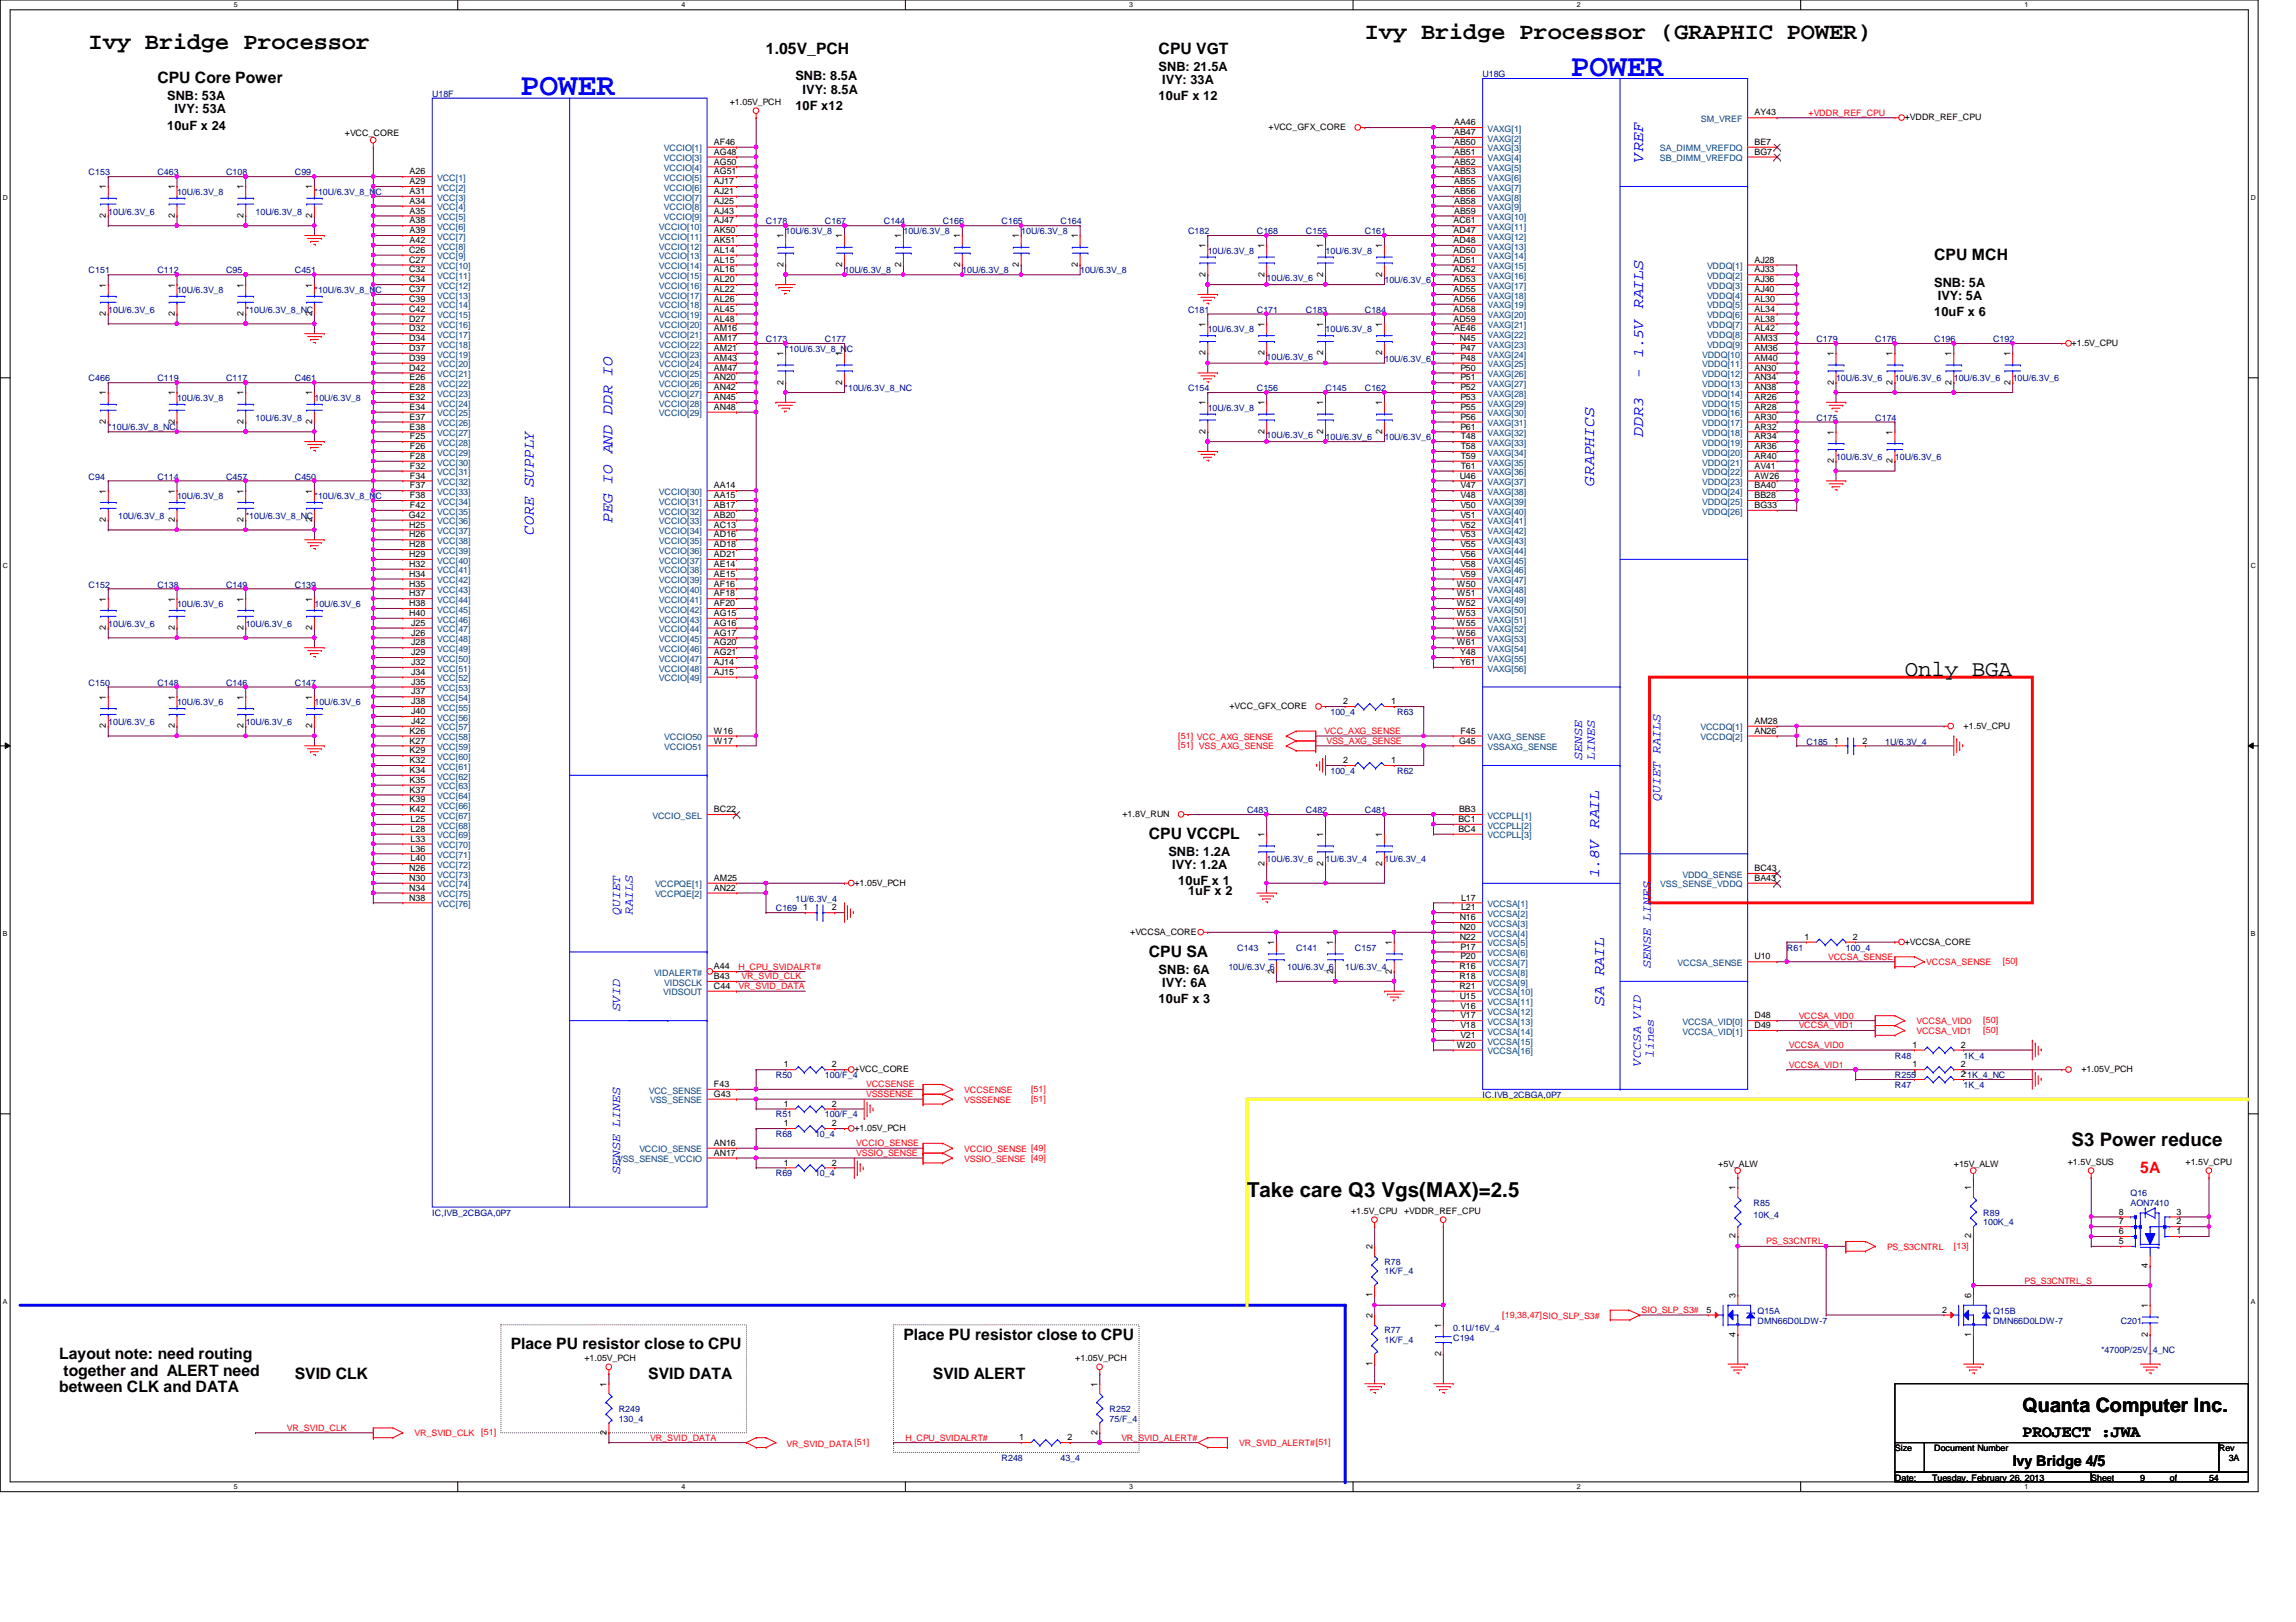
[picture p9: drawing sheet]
<svg xmlns="http://www.w3.org/2000/svg" width="297mm" height="210mm" viewBox="0 0 297 210" stroke-linecap="round" stroke-linejoin="round" font-family="sans-serif">
<defs><g id="words">
<g font-size="4.1" fill="#00f">
<text x="203.2" y="9.8">POWER</text>
<text x="67.3" y="12.3">POWER</text>
</g>
<g font-size="3">
<text x="176.6" y="5.1">Ivy Bridge Processor (GRAPHIC POWER)</text>
<text x="11.5" y="6.3">Ivy Bridge Processor</text>
</g>
<text font-size="2.9" x="246.4" y="87.4">Only BGA</text>
<text font-size="2.7" x="161.3" y="154.9">Take care Q3 Vgs(MAX)=2.5</text>
<text font-size="2.5" x="261.7" y="182.7">Quanta Computer Inc.</text>
<text font-size="2.4" x="268" y="148.3">S3 Power reduce</text>
<text font-size="2.2" x="261.7" y="185.9">PROJECT :JWA</text>
<g font-size="2">
<text x="20.4" y="10.8">CPU Core Power</text>
<text x="99.1" y="7">1.05V_PCH</text>
<text x="149.9" y="7">CPU VGT</text>
<text x="250.2" y="33.7">CPU MCH</text>
<text x="148.6" y="108.6">CPU VCCPL</text>
<text x="148.6" y="123.8">CPU SA</text>
<text x="116.9" y="173.4">Place PU resistor close to CPU</text>
<text x="7.7" y="175.9">Layout note: need routing</text>
<text x="8.2" y="178">together and ALERT need</text>
<text x="38.1" y="178.4">SVID CLK</text>
<text x="66.1" y="174.6">Place PU resistor close to CPU</text>
<text x="83.9" y="178.4">SVID DATA</text>
<text x="120.7" y="178.4">SVID ALERT</text>
<text x="7.7" y="180.1">between CLK and DATA</text>
</g>
<g font-size="2" fill="#00f">
<text x="212.6" y="21" transform="rotate(-90 212.6 21)">VREF</text>
<text x="212.6" y="48.9" transform="rotate(-90 212.6 48.9)">- 1.5V RAILS</text>
<text x="212.6" y="56.5" transform="rotate(-90 212.6 56.5)">DDR3</text>
<text x="206.2" y="62.9" transform="rotate(-90 206.2 62.9)">GRAPHICS</text>
<text x="69.1" y="69.2" transform="rotate(-90 69.1 69.2)">CORE SUPPLY</text>
<text x="79.2" y="67.7" transform="rotate(-90 79.2 67.7)">PEG IO AND DDR IO</text>
<text x="206.9" y="113.7" transform="rotate(-90 206.9 113.7)">1.8V RAIL</text>
<text x="207.5" y="130.2" transform="rotate(-90 207.5 130.2)">SA RAIL</text>
</g>
<text font-size="2" fill="#f00" x="276.9" y="151.8">5A</text>
<text font-size="1.9" x="260.4" y="189.7">Ivy Bridge 4/5</text>
<g font-size="1.7">
<text x="102.9" y="10.4">SNB: 8.5A</text>
<text x="149.9" y="9.1">SNB: 21.5A</text>
<text x="150.4" y="10.8">IVY: 33A</text>
<text x="21.6" y="16.8">10uF x 24</text>
<text x="21.6" y="13">SNB: 53A</text>
<text x="22.6" y="14.6">IVY: 53A</text>
<text x="102.9" y="14.2">10F x12</text>
<text x="103.8" y="12.1">IVY: 8.5A</text>
<text x="149.9" y="13">10uF x 12</text>
<text x="250.2" y="40.9">10uF x 6</text>
<text x="250.2" y="37.1">SNB: 5A</text>
<text x="250.7" y="38.8">IVY: 5A</text>
<text x="151.2" y="110.7">SNB: 1.2A</text>
<text x="151.6" y="112.4">IVY: 1.2A</text>
<text x="152.4" y="114.6">10uF x 1</text>
<text x="153.7" y="115.8">1uF x 2</text>
<text x="149.9" y="126">SNB: 6A</text>
<text x="149.9" y="129.8">10uF x 3</text>
<text x="150.4" y="127.7">IVY: 6A</text>
</g>
<g font-size="1.7" fill="#00f">
<text x="204.7" y="98.3" transform="rotate(-90 204.7 98.3)">SENSE</text>
<text x="206.3" y="98.3" transform="rotate(-90 206.3 98.3)">LINES</text>
<text x="214.8" y="103.6" transform="rotate(-90 214.8 103.6)">QUIET RAILS</text>
<text x="80.2" y="118.4" transform="rotate(-90 80.2 118.4)">QUIET</text>
<text x="81.9" y="118.4" transform="rotate(-90 81.9 118.4)">RAILS</text>
<text x="213.6" y="125.2" transform="rotate(-90 213.6 125.2)">SENSE LINES</text>
<text x="80.2" y="130.8" transform="rotate(-90 80.2 130.8)">SVID</text>
<text x="212.3" y="137.9" transform="rotate(-90 212.3 137.9)">VCCSA VID</text>
<text x="213.9" y="136.9" transform="rotate(-90 213.9 136.9)">lines</text>
<text x="80.2" y="151.9" transform="rotate(-90 80.2 151.9)">SENSE LINES</text>
</g>
<g font-size="1.1" fill="#000080">
<text x="191.8" y="10">U18G</text>
<text x="55.9" y="12.5">U18F</text>
<text x="11.5" y="22.7">C153</text>
<text x="20.4" y="22.7">C463</text>
<text x="29.2" y="22.7">C108</text>
<text x="38.1" y="22.7">C99</text>
<text x="14" y="27.8">10U/6.3V_6</text>
<text x="22.9" y="25.2">10U/6.3V_8</text>
<text x="33.1" y="27.8">10U/6.3V_8</text>
<text x="40.7" y="25.2">*10U/6.3V_8_NC</text>
<text x="99.1" y="29">C178</text>
<text x="106.7" y="29">C167</text>
<text x="114.3" y="29">C144</text>
<text x="122" y="29">C166</text>
<text x="129.6" y="29">C165</text>
<text x="137.2" y="29">C164</text>
<text x="11.5" y="35.4">C151</text>
<text x="20.4" y="35.4">C112</text>
<text x="29.2" y="35.4">C95</text>
<text x="38.1" y="35.4">C451</text>
<text x="101.6" y="30.3">10U/6.3V_8</text>
<text x="109.3" y="35.4">10U/6.3V_8</text>
<text x="116.9" y="30.3">10U/6.3V_8</text>
<text x="124.5" y="35.4">10U/6.3V_8</text>
<text x="132.1" y="30.3">10U/6.3V_8</text>
<text x="139.7" y="35.4">10U/6.3V_8</text>
<text x="153.7" y="30.3">C182</text>
<text x="156.2" y="32.9">10U/6.3V_8</text>
<text x="162.6" y="30.3">C168</text>
<text x="168.9" y="30.3">C155</text>
<text x="171.5" y="32.9">10U/6.3V_8</text>
<text x="176.6" y="30.3">C161</text>
<text x="14" y="40.5">10U/6.3V_6</text>
<text x="22.9" y="37.9">10U/6.3V_8</text>
<text x="31.8" y="40.5">*10U/6.3V_8_NC</text>
<text x="40.7" y="37.9">*10U/6.3V_8_NC</text>
<text x="153.7" y="40.5">C181</text>
<text x="162.6" y="40.5">C171</text>
<text x="163.9" y="36.4">10U/6.3V_6</text>
<text x="168.9" y="40.5">C183</text>
<text x="176.6" y="40.5">C184</text>
<text x="179.1" y="36.7">10U/6.3V_6</text>
<text x="99.1" y="44.3">C173</text>
<text x="101.6" y="45.6">*10U/6.3V_8_NC</text>
<text x="106.7" y="44.3">C177</text>
<text x="156.2" y="43">10U/6.3V_8</text>
<text x="163.9" y="46.6">10U/6.3V_6</text>
<text x="171.5" y="43">10U/6.3V_8</text>
<text x="179.1" y="46.8">10U/6.3V_6</text>
<text x="235" y="44.3">C179</text>
<text x="242.6" y="44.3">C176</text>
<text x="250.2" y="44.3">C196</text>
<text x="257.8" y="44.3">C192</text>
<text x="11.5" y="49.4">C466</text>
<text x="20.4" y="49.4">C119</text>
<text x="22.9" y="51.9">10U/6.3V_8</text>
<text x="29.2" y="49.4">C117</text>
<text x="38.1" y="49.4">C461</text>
<text x="40.7" y="51.9">10U/6.3V_8</text>
<text x="109.3" y="50.6">*10U/6.3V_8_NC</text>
<text x="153.7" y="50.6">C154</text>
<text x="156.2" y="53.2">10U/6.3V_8</text>
<text x="162.6" y="50.6">C156</text>
<text x="171.5" y="50.6">C145</text>
<text x="176.6" y="50.6">C162</text>
<text x="237.5" y="49.4">10U/6.3V_6</text>
<text x="245.1" y="49.4">10U/6.3V_6</text>
<text x="252.8" y="49.4">10U/6.3V_6</text>
<text x="260.4" y="49.4">10U/6.3V_6</text>
<text x="14" y="55.7">*10U/6.3V_8_NC</text>
<text x="33.1" y="54.4">10U/6.3V_8</text>
<text x="163.9" y="56.7">10U/6.3V_6</text>
<text x="171.5" y="57">10U/6.3V_6</text>
<text x="179.1" y="57">10U/6.3V_6</text>
<text x="235" y="54.4">C175</text>
<text x="237.5" y="59.5">10U/6.3V_6</text>
<text x="242.6" y="54.4">C174</text>
<text x="245.1" y="59.5">10U/6.3V_6</text>
<text x="11.5" y="62.1">C94</text>
<text x="20.4" y="62.1">C114</text>
<text x="22.9" y="64.6">10U/6.3V_8</text>
<text x="29.2" y="62.1">C457</text>
<text x="38.1" y="62.1">C450</text>
<text x="40.7" y="64.6">*10U/6.3V_8_NC</text>
<text x="15.3" y="67.1">10U/6.3V_8</text>
<text x="31.8" y="67.1">*10U/6.3V_8_NC</text>
<text x="11.5" y="76">C152</text>
<text x="20.4" y="76">C138</text>
<text x="29.2" y="76">C149</text>
<text x="38.1" y="76">C139</text>
<text x="14" y="81.1">10U/6.3V_6</text>
<text x="22.9" y="78.6">10U/6.3V_6</text>
<text x="31.8" y="81.1">10U/6.3V_6</text>
<text x="40.7" y="78.6">10U/6.3V_6</text>
<text x="11.5" y="88.7">C150</text>
<text x="20.4" y="88.7">C148</text>
<text x="29.2" y="88.7">C146</text>
<text x="38.1" y="88.7">C147</text>
<text x="14" y="93.8">10U/6.3V_6</text>
<text x="22.9" y="91.3">10U/6.3V_6</text>
<text x="31.8" y="93.8">10U/6.3V_6</text>
<text x="40.7" y="91.3">10U/6.3V_6</text>
<text x="172.1" y="92.5">100_4</text>
<text x="180.8" y="92.5">R63</text>
<text x="172.1" y="100.2">100_4</text>
<text x="180.8" y="100.2">R62</text>
<text x="233.7" y="96.4">C185</text>
<text x="243.9" y="96.4">1U/6.3V_4</text>
<text x="161.3" y="105.2">C483</text>
<text x="168.9" y="105.2">C482</text>
<text x="176.6" y="105.2">C481</text>
<text x="163.9" y="111.6">10U/6.3V_6</text>
<text x="171.5" y="111.6">1U/6.3V_4</text>
<text x="179.1" y="111.6">1U/6.3V_4</text>
<text x="100.4" y="117.9">C169</text>
<text x="102.9" y="116.7">1U/6.3V_4</text>
<text x="158.9" y="125.6">10U/6.3V_6</text>
<text x="160.1" y="123">C143</text>
<text x="166.5" y="125.6">10U/6.3V_6</text>
<text x="167.7" y="123">C141</text>
<text x="174" y="125.6">1U/6.3V_4</text>
<text x="175.3" y="123">C157</text>
<text x="231.2" y="123">R61</text>
<text x="238.8" y="123">100_4</text>
<text x="245.1" y="137">R48</text>
<text x="254" y="137">1K_4</text>
<text x="100.4" y="139.5">R50</text>
<text x="106.7" y="139.5">100/F_4</text>
<text x="191.8" y="142.1">IC,IVB_2CBGA,0P7</text>
<text x="245.1" y="140.8">R47</text>
<text x="245.1" y="139.5">R2551</text>
<text x="254" y="140.8">1K_4</text>
<text x="100.4" y="144.6">R51</text>
<text x="100.4" y="147.2">R68</text>
<text x="105.4" y="147.2">10_4</text>
<text x="106.7" y="144.6">100/F_4</text>
<text x="100.4" y="152.2">R69</text>
<text x="105.4" y="152.2">10_4</text>
<text x="275.6" y="154.8">Q16</text>
<text x="55.9" y="157.3">IC,IVB_2CBGA,0P7</text>
<text x="226.9" y="156">R85</text>
<text x="226.9" y="157.6">10K_4</text>
<text x="256.6" y="157.3">R89</text>
<text x="256.6" y="158.6">100K_4</text>
<text x="275.6" y="156">AON7410</text>
<text x="179.1" y="163.7">R78</text>
<text x="179.1" y="164.9">1K/F_4</text>
<text x="179.1" y="172.6">R77</text>
<text x="179.1" y="173.8">1K/F_4</text>
<text x="188" y="173.6">C194</text>
<text x="188" y="172.3">0.1U/16V_4</text>
<text x="227.4" y="170">Q15A</text>
<text x="227.4" y="171.3">DMN66D0LDW-7</text>
<text x="257.8" y="170">Q15B</text>
<text x="257.8" y="171.3">DMN66D0LDW-7</text>
<text x="274.4" y="171.3">C201</text>
<text x="271.8" y="175.1">*4700P/25V_4_NC</text>
<text x="80" y="182.7">R249</text>
<text x="80" y="184">130_4</text>
<text x="143.5" y="182.7">R252</text>
<text x="143.5" y="184">75/F_4</text>
<text x="129.6" y="189.1">R248</text>
<text x="137.2" y="189.1">43_4</text>
</g>
<g font-size="1.1">
<text x="44.6" y="17.6">+VCC_CORE</text>
<text x="94.4" y="13.5">+1.05V_PCH</text>
<text x="164.1" y="16.8">+VCC_GFX_CORE</text>
<text x="188.1" y="16.2">AA46</text>
<text x="188.1" y="17.5">AB47</text>
<text x="227" y="14.9">AY43</text>
<text x="246.4" y="15.6">+VDDR_REF_CPU</text>
<text x="53" y="22.6">A26</text>
<text x="53" y="23.8">A29</text>
<text x="92.4" y="18.8">AF46</text>
<text x="92.4" y="20">AG48</text>
<text x="92.4" y="21.3">AG50</text>
<text x="92.4" y="22.6">AG51</text>
<text x="92.4" y="23.8">AJ17</text>
<text x="188.1" y="18.8">AB50</text>
<text x="188.1" y="20">AB51</text>
<text x="188.1" y="21.3">AB52</text>
<text x="188.1" y="22.6">AB53</text>
<text x="188.1" y="23.8">AB55</text>
<text x="227" y="18.8">BE7</text>
<text x="227" y="20">BG7</text>
<text x="13.7" y="28.2" transform="rotate(-90 13.7 28.2)">2</text>
<text x="13.7" y="24.5" transform="rotate(-90 13.7 24.5)">1</text>
<text x="22.6" y="28.2" transform="rotate(-90 22.6 28.2)">2</text>
<text x="22.6" y="24.5" transform="rotate(-90 22.6 24.5)">1</text>
<text x="31.5" y="28.2" transform="rotate(-90 31.5 28.2)">2</text>
<text x="31.5" y="24.5" transform="rotate(-90 31.5 24.5)">1</text>
<text x="40.4" y="28.2" transform="rotate(-90 40.4 28.2)">2</text>
<text x="40.4" y="24.5" transform="rotate(-90 40.4 24.5)">1</text>
<text x="53" y="25.1">A31</text>
<text x="53" y="26.4">A34</text>
<text x="53" y="27.6">A35</text>
<text x="53" y="28.9">A38</text>
<text x="92.4" y="25.1">AJ21</text>
<text x="92.4" y="26.4">AJ25</text>
<text x="92.4" y="27.6">AJ43</text>
<text x="92.4" y="28.9">AJ47</text>
<text x="188" y="28.9">AC61</text>
<text x="188.1" y="25.1">AB56</text>
<text x="188.1" y="26.4">AB58</text>
<text x="188.1" y="27.6">AB59</text>
<text x="52.9" y="32.7">C26</text>
<text x="52.9" y="34">C27</text>
<text x="52.9" y="35.3">C32</text>
<text x="53" y="30.2">A39</text>
<text x="53" y="31.5">A42</text>
<text x="92.4" y="30.2">AK50</text>
<text x="92.4" y="31.5">AK51</text>
<text x="92.4" y="32.7">AL14</text>
<text x="92.4" y="34">AL15</text>
<text x="92.4" y="35.3">AL16</text>
<text x="101.3" y="34.5" transform="rotate(-90 101.3 34.5)">2</text>
<text x="101.3" y="30.9" transform="rotate(-90 101.3 30.9)">1</text>
<text x="109" y="34.5" transform="rotate(-90 109 34.5)">2</text>
<text x="109" y="30.9" transform="rotate(-90 109 30.9)">1</text>
<text x="116.6" y="34.5" transform="rotate(-90 116.6 34.5)">2</text>
<text x="116.6" y="30.9" transform="rotate(-90 116.6 30.9)">1</text>
<text x="124.2" y="34.5" transform="rotate(-90 124.2 34.5)">2</text>
<text x="124.2" y="30.9" transform="rotate(-90 124.2 30.9)">1</text>
<text x="131.8" y="34.5" transform="rotate(-90 131.8 34.5)">2</text>
<text x="131.8" y="30.9" transform="rotate(-90 131.8 30.9)">1</text>
<text x="139.4" y="34.5" transform="rotate(-90 139.4 34.5)">2</text>
<text x="139.4" y="30.9" transform="rotate(-90 139.4 30.9)">1</text>
<text x="156" y="35.8" transform="rotate(-90 156 35.8)">2</text>
<text x="156" y="32.1" transform="rotate(-90 156 32.1)">1</text>
<text x="163.6" y="35.8" transform="rotate(-90 163.6 35.8)">2</text>
<text x="163.6" y="32.1" transform="rotate(-90 163.6 32.1)">1</text>
<text x="171.2" y="35.8" transform="rotate(-90 171.2 35.8)">2</text>
<text x="171.2" y="32.1" transform="rotate(-90 171.2 32.1)">1</text>
<text x="178.8" y="35.8" transform="rotate(-90 178.8 35.8)">2</text>
<text x="178.8" y="32.1" transform="rotate(-90 178.8 32.1)">1</text>
<text x="188" y="30.2">AD47</text>
<text x="188" y="31.5">AD48</text>
<text x="188" y="32.7">AD50</text>
<text x="188" y="34">AD51</text>
<text x="188" y="35.3">AD52</text>
<text x="227" y="34">AJ28</text>
<text x="227" y="35.3">AJ33</text>
<text x="13.7" y="40.9" transform="rotate(-90 13.7 40.9)">2</text>
<text x="13.7" y="37.2" transform="rotate(-90 13.7 37.2)">1</text>
<text x="22.6" y="40.9" transform="rotate(-90 22.6 40.9)">2</text>
<text x="22.6" y="37.2" transform="rotate(-90 22.6 37.2)">1</text>
<text x="31.5" y="40.9" transform="rotate(-90 31.5 40.9)">2</text>
<text x="31.5" y="37.2" transform="rotate(-90 31.5 37.2)">1</text>
<text x="40.4" y="40.9" transform="rotate(-90 40.4 40.9)">2</text>
<text x="40.4" y="37.2" transform="rotate(-90 40.4 37.2)">1</text>
<text x="52.9" y="36.5">C34</text>
<text x="52.9" y="37.8">C37</text>
<text x="52.9" y="39.1">C39</text>
<text x="52.9" y="40.3">C42</text>
<text x="52.9" y="41.6">D27</text>
<text x="92.4" y="36.5">AL20</text>
<text x="92.4" y="37.8">AL22</text>
<text x="92.4" y="39.1">AL26</text>
<text x="92.4" y="40.3">AL45</text>
<text x="92.4" y="41.6">AL48</text>
<text x="188" y="36.5">AD53</text>
<text x="188" y="37.8">AD55</text>
<text x="188" y="39.1">AD56</text>
<text x="188" y="40.3">AD58</text>
<text x="188" y="41.6">AD59</text>
<text x="227" y="36.5">AJ36</text>
<text x="227" y="37.8">AJ40</text>
<text x="227" y="39.1">AL30</text>
<text x="227" y="40.3">AL34</text>
<text x="227" y="41.6">AL38</text>
<text x="52.9" y="42.9">D32</text>
<text x="52.9" y="44.2">D34</text>
<text x="52.9" y="45.4">D37</text>
<text x="52.9" y="46.7">D39</text>
<text x="52.9" y="48">D42</text>
<text x="92.4" y="42.9">AM16</text>
<text x="92.4" y="44.2">AM17</text>
<text x="92.4" y="45.4">AM21</text>
<text x="92.4" y="46.7">AM43</text>
<text x="92.4" y="48">AM47</text>
<text x="101.3" y="46.1" transform="rotate(-90 101.3 46.1)">1</text>
<text x="109" y="46.1" transform="rotate(-90 109 46.1)">1</text>
<text x="156" y="46" transform="rotate(-90 156 46)">2</text>
<text x="156" y="42.3" transform="rotate(-90 156 42.3)">1</text>
<text x="163.6" y="46" transform="rotate(-90 163.6 46)">2</text>
<text x="163.6" y="42.3" transform="rotate(-90 163.6 42.3)">1</text>
<text x="171.2" y="46" transform="rotate(-90 171.2 46)">2</text>
<text x="171.2" y="42.3" transform="rotate(-90 171.2 42.3)">1</text>
<text x="178.8" y="46" transform="rotate(-90 178.8 46)">2</text>
<text x="178.8" y="42.3" transform="rotate(-90 178.8 42.3)">1</text>
<text x="188.1" y="42.9">AE46</text>
<text x="188.8" y="44.2">N45</text>
<text x="188.9" y="45.4">P47</text>
<text x="188.9" y="46.7">P48</text>
<text x="188.9" y="48">P50</text>
<text x="227" y="46.7">AM40</text>
<text x="227" y="48">AN30</text>
<text x="227" y="42.9">AL42</text>
<text x="227" y="44.2">AM33</text>
<text x="227" y="45.4">AM36</text>
<text x="237.2" y="46.1" transform="rotate(-90 237.2 46.1)">1</text>
<text x="244.9" y="46.1" transform="rotate(-90 244.9 46.1)">1</text>
<text x="252.5" y="46.1" transform="rotate(-90 252.5 46.1)">1</text>
<text x="260.1" y="46.1" transform="rotate(-90 260.1 46.1)">1</text>
<text x="268" y="44.8">+1.5V_CPU</text>
<text x="13.7" y="51.2" transform="rotate(-90 13.7 51.2)">1</text>
<text x="22.6" y="51.2" transform="rotate(-90 22.6 51.2)">1</text>
<text x="31.5" y="51.2" transform="rotate(-90 31.5 51.2)">1</text>
<text x="40.4" y="51.2" transform="rotate(-90 40.4 51.2)">1</text>
<text x="53" y="49.2">E26</text>
<text x="53" y="50.5">E28</text>
<text x="53" y="51.8">E32</text>
<text x="53" y="53">E34</text>
<text x="92.4" y="49.2">AN20</text>
<text x="92.4" y="50.5">AN42</text>
<text x="92.4" y="51.8">AN45</text>
<text x="92.4" y="53">AN48</text>
<text x="101.3" y="49.8" transform="rotate(-90 101.3 49.8)">2</text>
<text x="109" y="49.8" transform="rotate(-90 109 49.8)">2</text>
<text x="156" y="52.5" transform="rotate(-90 156 52.5)">1</text>
<text x="163.6" y="52.5" transform="rotate(-90 163.6 52.5)">1</text>
<text x="171.2" y="52.5" transform="rotate(-90 171.2 52.5)">1</text>
<text x="178.8" y="52.5" transform="rotate(-90 178.8 52.5)">1</text>
<text x="188.9" y="49.2">P51</text>
<text x="188.9" y="50.5">P52</text>
<text x="188.9" y="51.8">P53</text>
<text x="188.9" y="53">P55</text>
<text x="227" y="49.2">AN34</text>
<text x="227" y="50.5">AN38</text>
<text x="227" y="51.8">AR26</text>
<text x="227" y="53">AR28</text>
<text x="237.2" y="49.8" transform="rotate(-90 237.2 49.8)">2</text>
<text x="244.9" y="49.8" transform="rotate(-90 244.9 49.8)">2</text>
<text x="252.5" y="49.8" transform="rotate(-90 252.5 49.8)">2</text>
<text x="260.1" y="49.8" transform="rotate(-90 260.1 49.8)">2</text>
<text x="13.7" y="54.9" transform="rotate(-90 13.7 54.9)">2</text>
<text x="22.6" y="54.9" transform="rotate(-90 22.6 54.9)">2</text>
<text x="31.5" y="54.9" transform="rotate(-90 31.5 54.9)">2</text>
<text x="40.4" y="54.9" transform="rotate(-90 40.4 54.9)">2</text>
<text x="53" y="54.3">E37</text>
<text x="53" y="55.6">E38</text>
<text x="53" y="56.9">F25</text>
<text x="53" y="58.1">F26</text>
<text x="53" y="59.4">F28</text>
<text x="156" y="56.1" transform="rotate(-90 156 56.1)">2</text>
<text x="163.6" y="56.1" transform="rotate(-90 163.6 56.1)">2</text>
<text x="171.2" y="56.1" transform="rotate(-90 171.2 56.1)">2</text>
<text x="178.8" y="56.1" transform="rotate(-90 178.8 56.1)">2</text>
<text x="188.9" y="54.3">P56</text>
<text x="188.9" y="55.6">P61</text>
<text x="189" y="56.9">T48</text>
<text x="189" y="58.1">T58</text>
<text x="189" y="59.4">T59</text>
<text x="227" y="54.3">AR30</text>
<text x="227" y="55.6">AR32</text>
<text x="227" y="56.9">AR34</text>
<text x="227" y="58.1">AR36</text>
<text x="227" y="59.4">AR40</text>
<text x="237.2" y="59.9" transform="rotate(-90 237.2 59.9)">2</text>
<text x="237.2" y="56.3" transform="rotate(-90 237.2 56.3)">1</text>
<text x="244.9" y="59.9" transform="rotate(-90 244.9 59.9)">2</text>
<text x="244.9" y="56.3" transform="rotate(-90 244.9 56.3)">1</text>
<text x="13.7" y="63.9" transform="rotate(-90 13.7 63.9)">1</text>
<text x="22.6" y="63.9" transform="rotate(-90 22.6 63.9)">1</text>
<text x="31.5" y="63.9" transform="rotate(-90 31.5 63.9)">1</text>
<text x="40.4" y="63.9" transform="rotate(-90 40.4 63.9)">1</text>
<text x="53" y="60.7">F32</text>
<text x="53" y="61.9">F34</text>
<text x="53" y="63.2">F37</text>
<text x="53" y="64.5">F38</text>
<text x="53" y="65.7">F42</text>
<text x="92.4" y="63.2">AA14</text>
<text x="92.4" y="64.5">AA15</text>
<text x="92.4" y="65.7">AB17</text>
<text x="188.8" y="61.9">U46</text>
<text x="188.9" y="63.2">V47</text>
<text x="188.9" y="64.5">V48</text>
<text x="188.9" y="65.7">V50</text>
<text x="189" y="60.7">T61</text>
<text x="227" y="60.7">AV41</text>
<text x="227" y="61.9">AW26</text>
<text x="227" y="63.2">BA40</text>
<text x="227" y="64.5">BB28</text>
<text x="227" y="65.7">BG33</text>
<text x="13.7" y="67.6" transform="rotate(-90 13.7 67.6)">2</text>
<text x="22.6" y="67.6" transform="rotate(-90 22.6 67.6)">2</text>
<text x="31.5" y="67.6" transform="rotate(-90 31.5 67.6)">2</text>
<text x="40.4" y="67.6" transform="rotate(-90 40.4 67.6)">2</text>
<text x="52.9" y="67">G42</text>
<text x="53" y="68.3">H25</text>
<text x="53" y="69.6">H26</text>
<text x="53" y="70.8">H28</text>
<text x="92.4" y="67">AB20</text>
<text x="92.4" y="68.3">AC13</text>
<text x="92.4" y="69.6">AD16</text>
<text x="92.4" y="70.8">AD18</text>
<text x="188.9" y="67">V51</text>
<text x="188.9" y="68.3">V52</text>
<text x="188.9" y="69.6">V53</text>
<text x="188.9" y="70.8">V55</text>
<text x="13.7" y="77.9" transform="rotate(-90 13.7 77.9)">1</text>
<text x="22.6" y="77.9" transform="rotate(-90 22.6 77.9)">1</text>
<text x="31.5" y="77.9" transform="rotate(-90 31.5 77.9)">1</text>
<text x="40.4" y="77.9" transform="rotate(-90 40.4 77.9)">1</text>
<text x="53" y="72.1">H29</text>
<text x="53" y="73.4">H32</text>
<text x="53" y="74.6">H34</text>
<text x="53" y="75.9">H35</text>
<text x="53" y="77.2">H37</text>
<text x="92.4" y="72.1">AD21</text>
<text x="92.4" y="73.4">AE14</text>
<text x="92.4" y="74.6">AE15</text>
<text x="92.4" y="75.9">AF16</text>
<text x="92.4" y="77.2">AF18</text>
<text x="188.5" y="75.9">W50</text>
<text x="188.5" y="77.2">W51</text>
<text x="188.9" y="72.1">V56</text>
<text x="188.9" y="73.4">V58</text>
<text x="188.9" y="74.6">V59</text>
<text x="13.7" y="81.5" transform="rotate(-90 13.7 81.5)">2</text>
<text x="22.6" y="81.5" transform="rotate(-90 22.6 81.5)">2</text>
<text x="31.5" y="81.5" transform="rotate(-90 31.5 81.5)">2</text>
<text x="40.4" y="81.5" transform="rotate(-90 40.4 81.5)">2</text>
<text x="53" y="78.4">H38</text>
<text x="53" y="79.7">H40</text>
<text x="53.2" y="81">J25</text>
<text x="53.2" y="82.3">J26</text>
<text x="53.2" y="83.5">J28</text>
<text x="92.4" y="78.4">AF20</text>
<text x="92.4" y="79.7">AG15</text>
<text x="92.4" y="81">AG16</text>
<text x="92.4" y="82.3">AG17</text>
<text x="92.4" y="83.5">AG20</text>
<text x="188.5" y="78.4">W52</text>
<text x="188.5" y="79.7">W53</text>
<text x="188.5" y="81">W55</text>
<text x="188.5" y="82.3">W56</text>
<text x="188.5" y="83.5">W61</text>
<text x="53.2" y="84.8">J29</text>
<text x="53.2" y="86.1">J32</text>
<text x="53.2" y="87.3">J34</text>
<text x="53.2" y="88.6">J35</text>
<text x="53.2" y="89.9">J37</text>
<text x="92.4" y="84.8">AG21</text>
<text x="92.4" y="86.1">AJ14</text>
<text x="92.4" y="87.3">AJ15</text>
<text x="188.9" y="84.8">Y48</text>
<text x="188.9" y="86.1">Y61</text>
<text x="13.7" y="94.2" transform="rotate(-90 13.7 94.2)">2</text>
<text x="13.7" y="90.6" transform="rotate(-90 13.7 90.6)">1</text>
<text x="22.6" y="94.2" transform="rotate(-90 22.6 94.2)">2</text>
<text x="22.6" y="90.6" transform="rotate(-90 22.6 90.6)">1</text>
<text x="31.5" y="94.2" transform="rotate(-90 31.5 94.2)">2</text>
<text x="31.5" y="90.6" transform="rotate(-90 31.5 90.6)">1</text>
<text x="40.4" y="94.2" transform="rotate(-90 40.4 94.2)">2</text>
<text x="40.4" y="90.6" transform="rotate(-90 40.4 90.6)">1</text>
<text x="53" y="95">K26</text>
<text x="53.2" y="91.1">J38</text>
<text x="53.2" y="92.4">J40</text>
<text x="53.2" y="93.7">J42</text>
<text x="92.4" y="95">W16</text>
<text x="159" y="91.8">+VCC_GFX_CORE</text>
<text x="173.8" y="91.1">2</text>
<text x="180" y="91.1">1</text>
<text x="188.9" y="95">F45</text>
<text x="227" y="93.7">AM28</text>
<text x="227" y="95">AN26</text>
<text x="254" y="94.3">+1.5V_CPU</text>
<text x="53" y="96.2">K27</text>
<text x="53" y="97.5">K29</text>
<text x="53" y="98.8">K32</text>
<text x="53" y="100">K34</text>
<text x="53" y="101.3">K35</text>
<text x="92.4" y="96.2">W17</text>
<text x="173.8" y="98.8">2</text>
<text x="180" y="98.8">1</text>
<text x="188.8" y="96.2">G45</text>
<text x="237.3" y="96.2">1</text>
<text x="241" y="96.2">2</text>
<text x="53" y="102.6">K37</text>
<text x="53" y="103.8">K39</text>
<text x="53" y="105.1">K42</text>
<text x="53.1" y="106.4">L25</text>
<text x="53.1" y="107.7">L28</text>
<text x="92.4" y="105.1">BC22</text>
<text x="145.2" y="105.7">+1.8V_RUN</text>
<text x="188.7" y="106.4">BC1</text>
<text x="188.7" y="107.7">BC4</text>
<text x="188.8" y="105.1">BB3</text>
<text x="53" y="112.7">N26</text>
<text x="53.1" y="108.9">L33</text>
<text x="53.1" y="110.2">L36</text>
<text x="53.1" y="111.5">L40</text>
<text x="163.6" y="112" transform="rotate(-90 163.6 112)">2</text>
<text x="163.6" y="108.3" transform="rotate(-90 163.6 108.3)">1</text>
<text x="171.2" y="112" transform="rotate(-90 171.2 112)">2</text>
<text x="171.2" y="108.3" transform="rotate(-90 171.2 108.3)">1</text>
<text x="178.8" y="112" transform="rotate(-90 178.8 112)">2</text>
<text x="178.8" y="108.3" transform="rotate(-90 178.8 108.3)">1</text>
<text x="227" y="112.7">BC43</text>
<text x="53" y="114">N30</text>
<text x="53" y="115.3">N34</text>
<text x="53" y="116.5">N38</text>
<text x="92.4" y="114">AM25</text>
<text x="92.4" y="115.3">AN22</text>
<text x="103.9" y="117.8">1</text>
<text x="107.6" y="117.8">2</text>
<text x="110.5" y="114.6">+1.05V_PCH</text>
<text x="188.8" y="119.1">N16</text>
<text x="189" y="116.5">L17</text>
<text x="189" y="117.8">L21</text>
<text x="227" y="114">BA43</text>
<text x="92.4" y="125.4">A44</text>
<text x="146.2" y="121">+VCCSA_CORE</text>
<text x="164.8" y="126" transform="rotate(-90 164.8 126)">2</text>
<text x="164.8" y="122.3" transform="rotate(-90 164.8 122.3)">1</text>
<text x="172.5" y="126" transform="rotate(-90 172.5 126)">2</text>
<text x="172.5" y="122.3" transform="rotate(-90 172.5 122.3)">1</text>
<text x="180.1" y="126" transform="rotate(-90 180.1 126)">2</text>
<text x="180.1" y="122.3" transform="rotate(-90 180.1 122.3)">1</text>
<text x="188.8" y="125.4">R16</text>
<text x="188.8" y="120.4">N20</text>
<text x="188.8" y="121.6">N22</text>
<text x="188.9" y="122.9">P17</text>
<text x="188.9" y="124.2">P20</text>
<text x="227" y="124.2">U10</text>
<text x="233.5" y="121.6">1</text>
<text x="239.7" y="121.6">2</text>
<text x="246.4" y="122.3">+VCCSA_CORE</text>
<text x="92.4" y="126.7">B43</text>
<text x="92.4" y="128">C44</text>
<text x="188.8" y="128">R21</text>
<text x="188.8" y="126.7">R18</text>
<text x="188.8" y="129.2">U15</text>
<text x="188.9" y="130.5">V16</text>
<text x="188.9" y="131.8">V17</text>
<text x="227" y="131.8">D48</text>
<text x="188.5" y="135.6">W20</text>
<text x="188.9" y="133.1">V18</text>
<text x="188.9" y="134.3">V21</text>
<text x="227" y="133.1">D49</text>
<text x="247.4" y="135.6">1</text>
<text x="253.7" y="135.6">2</text>
<text x="92.4" y="140.7">F43</text>
<text x="92.4" y="141.9">G43</text>
<text x="101.4" y="143.2">1</text>
<text x="101.4" y="138.1">1</text>
<text x="107.6" y="143.2">2</text>
<text x="107.6" y="138.1">2</text>
<text x="110.5" y="138.8">+VCC_CORE</text>
<text x="247.4" y="138.1">1</text>
<text x="253.7" y="139.4">2*1K_4_NC</text>
<text x="253.7" y="138.1">2</text>
<text x="269.3" y="138.8">+1.05V_PCH</text>
<text x="92.4" y="149.6">AN17</text>
<text x="92.4" y="148.3">AN16</text>
<text x="101.4" y="145.8">1</text>
<text x="107.6" y="145.8">2</text>
<text x="110.5" y="146.4">+1.05V_PCH</text>
<text x="101.4" y="150.8">1</text>
<text x="107.6" y="150.8">2</text>
<text x="222.3" y="151">+5V_ALW</text>
<text x="224.5" y="154.1" transform="rotate(-90 224.5 154.1)">1</text>
<text x="252.8" y="151">+15V_ALW</text>
<text x="255" y="154.1" transform="rotate(-90 255 154.1)">1</text>
<text x="267.5" y="150.7">+1.5V_SUS</text>
<text x="282.7" y="150.7">+1.5V_CPU</text>
<text x="174.8" y="157.1">+1.5V_CPU</text>
<text x="177.5" y="161.7" transform="rotate(-90 177.5 161.7)">2</text>
<text x="181.6" y="157.1">+VDDR_REF_CPU</text>
<text x="224.5" y="160.3" transform="rotate(-90 224.5 160.3)">2</text>
<text x="255" y="160.3" transform="rotate(-90 255 160.3)">2</text>
<text x="274.1" y="157.2">8</text>
<text x="274.1" y="158.5">7</text>
<text x="274.1" y="159.7">6</text>
<text x="274.1" y="161">5</text>
<text x="281.6" y="158.5">2</text>
<text x="281.6" y="157.2">3</text>
<text x="281.6" y="159.7">1</text>
<text x="177.5" y="167.9" transform="rotate(-90 177.5 167.9)">1</text>
<text x="277.9" y="164.1" transform="rotate(-90 277.9 164.1)">4</text>
<text x="177.5" y="170.6" transform="rotate(-90 177.5 170.6)">2</text>
<text x="186.4" y="171.8" transform="rotate(-90 186.4 171.8)">1</text>
<text x="220.8" y="169.9">5</text>
<text x="224.5" y="173" transform="rotate(-90 224.5 173)">4</text>
<text x="224.5" y="168" transform="rotate(-90 224.5 168)">3</text>
<text x="251.2" y="169.9">2</text>
<text x="255" y="173" transform="rotate(-90 255 173)">1</text>
<text x="255" y="168" transform="rotate(-90 255 168)">6</text>
<text x="277.9" y="173" transform="rotate(-90 277.9 173)">2</text>
<text x="277.9" y="169.3" transform="rotate(-90 277.9 169.3)">1</text>
<text x="75.6" y="176.1">+1.05V_PCH</text>
<text x="78.5" y="179.5" transform="rotate(-90 78.5 179.5)">1</text>
<text x="139.1" y="176.1">+1.05V_PCH</text>
<text x="142" y="179.5" transform="rotate(-90 142 179.5)">1</text>
<text x="177.5" y="176.8" transform="rotate(-90 177.5 176.8)">1</text>
<text x="186.4" y="175.5" transform="rotate(-90 186.4 175.5)">2</text>
<text x="78.5" y="185.7" transform="rotate(-90 78.5 185.7)">2</text>
<text x="142" y="185.7" transform="rotate(-90 142 185.7)">2</text>
<text x="131.9" y="186.4">1</text>
<text x="138.1" y="186.4">2</text>
<text x="245.1" y="187.8">Size</text>
<text x="245.1" y="191.6">Date:</text>
<text x="250" y="191.6">Tuesday, February 26, 2013</text>
<text x="250.2" y="187.8">Document Number</text>
<text x="270.5" y="191.6">Sheet</text>
<text x="276.9" y="191.6">9</text>
<text x="280.7" y="191.6">of</text>
<text x="285.8" y="191.6">54</text>
<text x="287.1" y="187.8">Rev</text>
<text x="288.3" y="189.1">3A</text>
</g>
<g font-size="1.1" fill="#004080">
<text x="192.4" y="17.1">VAXG[1]</text>
<text x="220" y="15.8">SM_VREF</text>
<text x="56.6" y="23.4">VCC[1]</text>
<text x="85.9" y="19.6">VCCIO[1]</text>
<text x="85.9" y="20.9">VCCIO[3]</text>
<text x="85.9" y="22.1">VCCIO[4]</text>
<text x="85.9" y="23.4">VCCIO[5]</text>
<text x="192.4" y="18.3">VAXG[2]</text>
<text x="192.4" y="19.6">VAXG[3]</text>
<text x="192.4" y="20.9">VAXG[4]</text>
<text x="192.4" y="22.1">VAXG[5]</text>
<text x="192.4" y="23.4">VAXG[6]</text>
<text x="214.8" y="19.6">SA_DIMM_VREFDQ</text>
<text x="214.8" y="20.9">SB_DIMM_VREFDQ</text>
<text x="56.6" y="24.7">VCC[2]</text>
<text x="56.6" y="26">VCC[3]</text>
<text x="56.6" y="27.2">VCC[4]</text>
<text x="56.6" y="28.5">VCC[5]</text>
<text x="56.6" y="29.8">VCC[6]</text>
<text x="85.3" y="29.8">VCCIO[10]</text>
<text x="85.9" y="24.7">VCCIO[6]</text>
<text x="85.9" y="26">VCCIO[7]</text>
<text x="85.9" y="27.2">VCCIO[8]</text>
<text x="85.9" y="28.5">VCCIO[9]</text>
<text x="192.4" y="24.7">VAXG[7]</text>
<text x="192.4" y="26">VAXG[8]</text>
<text x="192.4" y="27.2">VAXG[9]</text>
<text x="192.4" y="28.5">VAXG[10]</text>
<text x="192.4" y="29.8">VAXG[11]</text>
<text x="56.6" y="31">VCC[7]</text>
<text x="56.6" y="32.3">VCC[8]</text>
<text x="56.6" y="33.6">VCC[9]</text>
<text x="56.6" y="34.8">VCC[10]</text>
<text x="85.3" y="31">VCCIO[11]</text>
<text x="85.3" y="32.3">VCCIO[12]</text>
<text x="85.3" y="33.6">VCCIO[13]</text>
<text x="85.3" y="34.8">VCCIO[14]</text>
<text x="192.4" y="31">VAXG[12]</text>
<text x="192.4" y="32.3">VAXG[13]</text>
<text x="192.4" y="33.6">VAXG[14]</text>
<text x="192.4" y="34.8">VAXG[15]</text>
<text x="220.8" y="34.8">VDDQ[1]</text>
<text x="56.6" y="36.1">VCC[11]</text>
<text x="56.6" y="37.4">VCC[12]</text>
<text x="56.6" y="38.7">VCC[13]</text>
<text x="56.6" y="39.9">VCC[14]</text>
<text x="56.6" y="41.2">VCC[15]</text>
<text x="85.3" y="36.1">VCCIO[15]</text>
<text x="85.3" y="37.4">VCCIO[16]</text>
<text x="85.3" y="38.7">VCCIO[17]</text>
<text x="85.3" y="39.9">VCCIO[18]</text>
<text x="85.3" y="41.2">VCCIO[19]</text>
<text x="192.4" y="36.1">VAXG[16]</text>
<text x="192.4" y="37.4">VAXG[17]</text>
<text x="192.4" y="38.7">VAXG[18]</text>
<text x="192.4" y="39.9">VAXG[19]</text>
<text x="192.4" y="41.2">VAXG[20]</text>
<text x="220.8" y="36.1">VDDQ[2]</text>
<text x="220.8" y="37.4">VDDQ[3]</text>
<text x="220.8" y="38.7">VDDQ[4]</text>
<text x="220.8" y="39.9">VDDQ[5]</text>
<text x="220.8" y="41.2">VDDQ[6]</text>
<text x="56.6" y="42.5">VCC[16]</text>
<text x="56.6" y="43.7">VCC[17]</text>
<text x="56.6" y="45">VCC[18]</text>
<text x="56.6" y="46.3">VCC[19]</text>
<text x="56.6" y="47.5">VCC[20]</text>
<text x="85.3" y="42.5">VCCIO[20]</text>
<text x="85.3" y="43.7">VCCIO[21]</text>
<text x="85.3" y="45">VCCIO[22]</text>
<text x="85.3" y="46.3">VCCIO[23]</text>
<text x="85.3" y="47.5">VCCIO[24]</text>
<text x="192.4" y="42.5">VAXG[21]</text>
<text x="192.4" y="43.7">VAXG[22]</text>
<text x="192.4" y="45">VAXG[23]</text>
<text x="192.4" y="46.3">VAXG[24]</text>
<text x="192.4" y="47.5">VAXG[25]</text>
<text x="220.2" y="47.5">VDDQ[11]</text>
<text x="220.2" y="46.3">VDDQ[10]</text>
<text x="220.8" y="42.5">VDDQ[7]</text>
<text x="220.8" y="43.7">VDDQ[8]</text>
<text x="220.8" y="45">VDDQ[9]</text>
<text x="56.6" y="48.8">VCC[21]</text>
<text x="56.6" y="50.1">VCC[22]</text>
<text x="56.6" y="51.4">VCC[23]</text>
<text x="56.6" y="52.6">VCC[24]</text>
<text x="56.6" y="53.9">VCC[25]</text>
<text x="85.3" y="48.8">VCCIO[25]</text>
<text x="85.3" y="50.1">VCCIO[26]</text>
<text x="85.3" y="51.4">VCCIO[27]</text>
<text x="85.3" y="52.6">VCCIO[28]</text>
<text x="85.3" y="53.9">VCCIO[29]</text>
<text x="192.4" y="48.8">VAXG[26]</text>
<text x="192.4" y="50.1">VAXG[27]</text>
<text x="192.4" y="51.4">VAXG[28]</text>
<text x="192.4" y="52.6">VAXG[29]</text>
<text x="192.4" y="53.9">VAXG[30]</text>
<text x="220.2" y="48.8">VDDQ[12]</text>
<text x="220.2" y="50.1">VDDQ[13]</text>
<text x="220.2" y="51.4">VDDQ[14]</text>
<text x="220.2" y="52.6">VDDQ[15]</text>
<text x="220.2" y="53.9">VDDQ[16]</text>
<text x="56.6" y="55.2">VCC[26]</text>
<text x="56.6" y="56.4">VCC[27]</text>
<text x="56.6" y="57.7">VCC[28]</text>
<text x="56.6" y="59">VCC[29]</text>
<text x="192.4" y="55.2">VAXG[31]</text>
<text x="192.4" y="56.4">VAXG[32]</text>
<text x="192.4" y="57.7">VAXG[33]</text>
<text x="192.4" y="59">VAXG[34]</text>
<text x="220.2" y="55.2">VDDQ[17]</text>
<text x="220.2" y="56.4">VDDQ[18]</text>
<text x="220.2" y="57.7">VDDQ[19]</text>
<text x="220.2" y="59">VDDQ[20]</text>
<text x="56.6" y="60.2">VCC[30]</text>
<text x="56.6" y="61.5">VCC[31]</text>
<text x="56.6" y="62.8">VCC[32]</text>
<text x="56.6" y="64.1">VCC[33]</text>
<text x="56.6" y="65.3">VCC[34]</text>
<text x="85.3" y="64.1">VCCIO[30]</text>
<text x="85.3" y="65.3">VCCIO[31]</text>
<text x="192.4" y="60.2">VAXG[35]</text>
<text x="192.4" y="61.5">VAXG[36]</text>
<text x="192.4" y="62.8">VAXG[37]</text>
<text x="192.4" y="64.1">VAXG[38]</text>
<text x="192.4" y="65.3">VAXG[39]</text>
<text x="220.2" y="60.2">VDDQ[21]</text>
<text x="220.2" y="61.5">VDDQ[22]</text>
<text x="220.2" y="62.8">VDDQ[23]</text>
<text x="220.2" y="64.1">VDDQ[24]</text>
<text x="220.2" y="65.3">VDDQ[25]</text>
<text x="56.6" y="66.6">VCC[35]</text>
<text x="56.6" y="67.9">VCC[36]</text>
<text x="56.6" y="69.1">VCC[37]</text>
<text x="56.6" y="70.4">VCC[38]</text>
<text x="56.6" y="71.7">VCC[39]</text>
<text x="85.3" y="66.6">VCCIO[32]</text>
<text x="85.3" y="67.9">VCCIO[33]</text>
<text x="85.3" y="69.1">VCCIO[34]</text>
<text x="85.3" y="70.4">VCCIO[35]</text>
<text x="85.3" y="71.7">VCCIO[36]</text>
<text x="192.4" y="66.6">VAXG[40]</text>
<text x="192.4" y="67.9">VAXG[41]</text>
<text x="192.4" y="69.1">VAXG[42]</text>
<text x="192.4" y="70.4">VAXG[43]</text>
<text x="192.4" y="71.7">VAXG[44]</text>
<text x="220.2" y="66.6">VDDQ[26]</text>
<text x="56.6" y="72.9">VCC[40]</text>
<text x="56.6" y="74.2">VCC[41]</text>
<text x="56.6" y="75.5">VCC[42]</text>
<text x="56.6" y="76.8">VCC[43]</text>
<text x="85.3" y="72.9">VCCIO[37]</text>
<text x="85.3" y="74.2">VCCIO[38]</text>
<text x="85.3" y="75.5">VCCIO[39]</text>
<text x="85.3" y="76.8">VCCIO[40]</text>
<text x="192.4" y="72.9">VAXG[45]</text>
<text x="192.4" y="74.2">VAXG[46]</text>
<text x="192.4" y="75.5">VAXG[47]</text>
<text x="192.4" y="76.8">VAXG[48]</text>
<text x="56.6" y="78">VCC[44]</text>
<text x="56.6" y="79.3">VCC[45]</text>
<text x="56.6" y="80.6">VCC[46]</text>
<text x="56.6" y="81.8">VCC[47]</text>
<text x="56.6" y="83.1">VCC[48]</text>
<text x="85.3" y="78">VCCIO[41]</text>
<text x="85.3" y="79.3">VCCIO[42]</text>
<text x="85.3" y="80.6">VCCIO[43]</text>
<text x="85.3" y="81.8">VCCIO[44]</text>
<text x="85.3" y="83.1">VCCIO[45]</text>
<text x="192.4" y="78">VAXG[49]</text>
<text x="192.4" y="79.3">VAXG[50]</text>
<text x="192.4" y="80.6">VAXG[51]</text>
<text x="192.4" y="81.8">VAXG[52]</text>
<text x="192.4" y="83.1">VAXG[53]</text>
<text x="56.6" y="84.4">VCC[49]</text>
<text x="56.6" y="85.6">VCC[50]</text>
<text x="56.6" y="86.9">VCC[51]</text>
<text x="56.6" y="88.2">VCC[52]</text>
<text x="56.6" y="89.5">VCC[53]</text>
<text x="85.3" y="84.4">VCCIO[46]</text>
<text x="85.3" y="85.6">VCCIO[47]</text>
<text x="85.3" y="86.9">VCCIO[48]</text>
<text x="85.3" y="88.2">VCCIO[49]</text>
<text x="192.4" y="84.4">VAXG[54]</text>
<text x="192.4" y="85.6">VAXG[55]</text>
<text x="192.4" y="86.9">VAXG[56]</text>
<text x="56.6" y="90.7">VCC[54]</text>
<text x="56.6" y="92">VCC[55]</text>
<text x="56.6" y="93.3">VCC[56]</text>
<text x="56.6" y="94.5">VCC[57]</text>
<text x="56.6" y="95.8">VCC[58]</text>
<text x="85.9" y="95.8">VCCIO50</text>
<text x="192.4" y="95.8">VAXG_SENSE</text>
<text x="220" y="94.5">VCCDQ[1]</text>
<text x="220" y="95.8">VCCDQ[2]</text>
<text x="56.6" y="97.1">VCC[59]</text>
<text x="56.6" y="98.3">VCC[60]</text>
<text x="56.6" y="99.6">VCC[61]</text>
<text x="56.6" y="100.9">VCC[62]</text>
<text x="85.9" y="97.1">VCCIO51</text>
<text x="192.4" y="97.1">VSSAXG_SENSE</text>
<text x="56.6" y="102.2">VCC[63]</text>
<text x="56.6" y="103.4">VCC[64]</text>
<text x="56.6" y="104.7">VCC[66]</text>
<text x="56.6" y="106">VCC[67]</text>
<text x="56.6" y="107.2">VCC[68]</text>
<text x="84.4" y="106">VCCIO_SEL</text>
<text x="192.4" y="106">VCCPLL[1]</text>
<text x="192.4" y="107.2">VCCPLL[2]</text>
<text x="56.6" y="108.5">VCC[69]</text>
<text x="56.6" y="109.8">VCC[70]</text>
<text x="56.6" y="111">VCC[71]</text>
<text x="56.6" y="112.3">VCC[72]</text>
<text x="56.6" y="113.6">VCC[73]</text>
<text x="192.4" y="108.5">VCCPLL[3]</text>
<text x="217.7" y="113.6">VDDQ_SENSE</text>
<text x="56.6" y="114.9">VCC[74]</text>
<text x="56.6" y="116.1">VCC[75]</text>
<text x="56.6" y="117.4">VCC[76]</text>
<text x="84.7" y="114.9">VCCPQE[1]</text>
<text x="84.7" y="116.1">VCCPQE[2]</text>
<text x="192.4" y="117.4">VCCSA[1]</text>
<text x="192.4" y="118.7">VCCSA[2]</text>
<text x="192.4" y="119.9">VCCSA[3]</text>
<text x="214.8" y="114.9">VSS_SENSE_VDDQ</text>
<text x="192.4" y="121.2">VCCSA[4]</text>
<text x="192.4" y="122.5">VCCSA[5]</text>
<text x="192.4" y="123.7">VCCSA[6]</text>
<text x="192.4" y="125">VCCSA[7]</text>
<text x="217" y="125">VCCSA_SENSE</text>
<text x="84.6" y="126.3">VIDALERT#</text>
<text x="85.8" y="128.8">VIDSOUT</text>
<text x="85.9" y="127.6">VIDSCLK</text>
<text x="192.4" y="128.8">VCCSA[10]</text>
<text x="192.4" y="131.4">VCCSA[12]</text>
<text x="192.4" y="127.6">VCCSA[9]</text>
<text x="192.4" y="130.1">VCCSA[11]</text>
<text x="192.4" y="126.3">VCCSA[8]</text>
<text x="192.4" y="132.6">VCCSA[13]</text>
<text x="192.4" y="133.9">VCCSA[14]</text>
<text x="192.4" y="135.2">VCCSA[15]</text>
<text x="192.4" y="136.4">VCCSA[16]</text>
<text x="217.7" y="133.9">VCCSA_VID[1]</text>
<text x="217.7" y="132.6">VCCSA_VID[0]</text>
<text x="83.9" y="141.5">VCC_SENSE</text>
<text x="84.1" y="142.8">VSS_SENSE</text>
<text x="82.7" y="149.1">VCCIO_SENSE</text>
<text x="79.8" y="150.4">VSS_SENSE_VCCIO</text>
</g>
<g font-size="1.1" fill="#f00">
<text x="234" y="15">+VDDR_REF_CPU</text>
<text x="152.4" y="95.6">[51] VCC_AXG_SENSE</text>
<text x="171.4" y="95">VCC_AXG_SENSE</text>
<text x="152.4" y="96.9">[51] VSS_AXG_SENSE</text>
<text x="171.6" y="96.3">VSS_AXG_SENSE</text>
<text x="95.5" y="125.5">H_CPU_SVIDALRT#</text>
<text x="236.5" y="124.2">VCCSA_SENSE</text>
<text x="249.2" y="124.9">VCCSA_SENSE</text>
<text x="259.1" y="124.8">[50]</text>
<text x="95.5" y="128">VR_SVID_DATA</text>
<text x="95.9" y="126.7">VR_SVID_CLK</text>
<text x="232.7" y="131.8">VCCSA_VID0</text>
<text x="231.4" y="135.6">VCCSA_VID0</text>
<text x="232.7" y="133.1">VCCSA_VID1</text>
<text x="247.9" y="133.8">VCCSA_VID1</text>
<text x="247.9" y="132.5">VCCSA_VID0</text>
<text x="256.6" y="133.7">[50]</text>
<text x="256.6" y="132.4">[50]</text>
<text x="112.1" y="142">VSSSENSE</text>
<text x="112.1" y="140.7">VCCSENSE</text>
<text x="124.8" y="141.4">VCCSENSE</text>
<text x="124.8" y="142.7">VSSSENSE</text>
<text x="133.4" y="141.3">[51]</text>
<text x="133.4" y="142.6">[51]</text>
<text x="231.4" y="138.2">VCCSA_VID1</text>
<text x="110.8" y="149.6">VSSIO_SENSE</text>
<text x="110.8" y="148.3">VCCIO_SENSE</text>
<text x="124.8" y="149.1">VCCIO_SENSE [49]</text>
<text x="124.8" y="150.3">VSSIO_SENSE [49]</text>
<text x="228.5" y="161">PS_S3CNTRL</text>
<text x="244.1" y="161.8">PS_S3CNTRL</text>
<text x="252.8" y="161.6">[13]</text>
<text x="261.9" y="166.1">PS_S3CNTRL_S</text>
<text x="194.3" y="170.5">[19,38,47]SIO_SLP_S3#</text>
<text x="212.4" y="169.9">SIO_SLP_S3#</text>
<text x="37.1" y="185.2">VR_SVID_CLK</text>
<text x="53.6" y="185.9">VR_SVID_CLK</text>
<text x="62.3" y="185.8">[51]</text>
<text x="84.1" y="186.4">VR_SVID_DATA</text>
<text x="101.8" y="187.3">VR_SVID_DATA [51]</text>
<text x="117.1" y="186.4">H_CPU_SVIDALRT#</text>
<text x="145.1" y="186.4">VR_SVID_ALERT#</text>
<text x="160.3" y="187.2">VR_SVID_ALERT#[51]</text>
</g>
<g font-size=".9">
<text x="30.3" y=".9">5</text>
<text x="88.2" y=".9">4</text>
<text x="146.1" y=".9">3</text>
<text x="204" y=".9">2</text>
<text x="261.9" y=".9">1</text>
<text x=".4" y="25.9">D</text>
<text x="291.2" y="25.9">D</text>
<text x=".4" y="73.5">C</text>
<text x="291.2" y="73.5">C</text>
<text x=".4" y="121.1">B</text>
<text x="291.2" y="121.1">B</text>
<text x=".4" y="168.7">A</text>
<text x="291.2" y="168.7">A</text>
<text x="30.3" y="192.7">5</text>
<text x="88.2" y="192.7">4</text>
<text x="146.1" y="192.7">3</text>
<text x="204" y="192.7">2</text>
<text x="261.9" y="192.7">1</text>
</g>
</g></defs>
<path d="M0 0h292.1v193h-292.1zM1.3 1.3h289.6v190.5h-289.6z" fill="none" stroke="#000" stroke-width=".13"/>
<g fill="#fff">
<path d="M30.3 .1h.5v1h-.5z"/>
<path d="M30.3 191.9h.5v1h-.5z"/>
</g>
<path d="M59.2 0v1.3M59.2 191.8v1.2" fill="none" stroke="#000" stroke-width=".13"/>
<g fill="#fff">
<path d="M88.2 .1h.5v1h-.5z"/>
<path d="M88.2 191.9h.5v1h-.5z"/>
</g>
<path d="M117.1 0v1.3M117.1 191.8v1.2" fill="none" stroke="#000" stroke-width=".13"/>
<g fill="#fff">
<path d="M146.1 .1h.5v1h-.5z"/>
<path d="M146.1 191.9h.5v1h-.5z"/>
</g>
<path d="M175 0v1.3M175 191.8v1.2" fill="none" stroke="#000" stroke-width=".13"/>
<g fill="#fff">
<path d="M204 .1h.5v1h-.5z"/>
<path d="M204 191.9h.5v1h-.5z"/>
</g>
<path d="M233 0v1.3M233 191.8v1.2" fill="none" stroke="#000" stroke-width=".13"/>
<g fill="#fff">
<path d="M261.9 .1h.5v1h-.5z"/>
<path d="M261.9 191.9h.5v1h-.5z"/>
<path d="M.4 25.1h.6v1h-.6z"/>
<path d="M291.2 25.1h.6v1h-.6z"/>
<path d="M.4 72.7h.6v1h-.6z"/>
<path d="M291.2 72.7h.6v1h-.6z"/>
</g>
<path d="M0 48.9h1.3M290.9 48.9h1.2" fill="none" stroke="#000" stroke-width=".13"/>
<g fill="#fff">
<path d="M.4 120.3h.6v1h-.6z"/>
<path d="M291.2 120.3h.6v1h-.6z"/>
</g>
<path d="M0 96.5h1.3M.7 96.1l.6 .4-.6 .4zM290.9 96.5l.6-.4v.8zM290.9 96.5h1.2" fill="none" stroke="#000" stroke-width=".13"/>
<path d="M.7 96.1l.6 .4-.6 .4zM290.9 96.5l.6-.4v.8z" fill="#000"/>
<g fill="#fff">
<path d="M.4 167.9h.5v1.1h-.5z"/>
<path d="M291.2 167.9h.6v1.1h-.6z"/>
</g>
<path d="M0 144.1h1.3M290.9 144.1h1.2" fill="none" stroke="#000" stroke-width=".13"/>
<path d="M64.8 171.4h31.8v14h-31.8zM115.6 171.4h31.8v16.6h-31.8z" fill="none" stroke="#000" stroke-width=".13" stroke-dasharray="0 .3"/>
<path d="M2.6 168.9h171.4" fill="none" stroke="#00f" stroke-width=".38"/>
<circle cx="174" cy="168.9" r=".19" fill="#00f"/>
<path d="M174 168.9v22.9" fill="none" stroke="#00f" stroke-width=".38"/>
<circle cx="174" cy="191.8" r=".19" fill="#00f"/>
<path d="M161.3 142.2v26.7" fill="none" stroke="#ff0" stroke-width=".38"/>
<circle cx="161.3" cy="168.9" r=".19" fill="#ff0"/>
<path d="M161.3 142.2h129.6" fill="none" stroke="#ff0" stroke-width=".38"/>
<circle cx="290.9" cy="142.2" r=".19" fill="#ff0"/>
<path d="M213.4 87.6h49.5v29.2h-49.5z" fill="none" stroke="#f00" stroke-width=".38"/>
<path d="M78.8 185.4h.1M78.8 185.4v1.3M142.3 186.7h.1M142.3 186.7h12.7" fill="none" stroke="#800040" stroke-width=".13"/>
<path d="M142.1 186.5h.3l.1 .1-.1 .2-.2 .1-.1-.1z" fill-rule="evenodd" fill="#f0f"/>
<path d="M142.1 186.5h.3l.1 .1-.1 .2-.2 .1-.1-.1z" fill="none" stroke="#f0f" stroke-width=".13"/>
<g fill="none" stroke="#800040" stroke-width=".13">
<path d="M97.8 33h.1M97.8 33v1.3M142.3 177.8h.1M142.3 177.8v1.3M33.1 185.4h.1M33.1 185.4h15.2M78.8 186.7h.1M78.8 186.7h17.8M115.6 186.7h.1M115.6 186.7h16.5M138.5 186.7h.1M142.3 185.4h.1"/>
<path d="M142.3 185.4v1.3h-3.8"/>
</g>
<path d="M97.6 34.1h.4v.1v.2l-.2 .1-.2-.1z" fill-rule="evenodd" fill="#f0f"/>
<path d="M97.6 34.1h.4v.1v.2l-.2 .1-.2-.1z" fill="none" stroke="#f0f" stroke-width=".13"/>
<path d="M97.6 32.8h.4v.2v.2h-.2h-.2z" fill-rule="evenodd" fill="#f0f"/>
<path d="M97.6 32.8h.4v.2v.2h-.2h-.2z" fill="none" stroke="#f0f" stroke-width=".13"/>
<path d="M97.8 35.6h.1M97.8 36.8h.1M97.8 35.6v2.5" fill="none" stroke="#800040" stroke-width=".13"/>
<path d="M97.6 37.9h.4v.2v.1l-.2 .1-.2-.1z" fill-rule="evenodd" fill="#f0f"/>
<path d="M97.6 37.9h.4v.2v.1l-.2 .1-.2-.1z" fill="none" stroke="#f0f" stroke-width=".13"/>
<path d="M97.6 36.6h.4v.2v.2h-.2h-.2z" fill-rule="evenodd" fill="#f0f"/>
<path d="M97.6 36.6h.4v.2v.2h-.2h-.2z" fill="none" stroke="#f0f" stroke-width=".13"/>
<path d="M97.8 38.1h.1M97.8 38.1v1.3M97.8 41.9h.1M97.8 41.9v1.3" fill="none" stroke="#800040" stroke-width=".13"/>
<path d="M97.6 41.7h.4v.2v.1l-.2 .1-.2-.1z" fill-rule="evenodd" fill="#f0f"/>
<path d="M97.6 41.7h.4v.2v.1l-.2 .1-.2-.1z" fill="none" stroke="#f0f" stroke-width=".13"/>
<g fill="none" stroke="#800040" stroke-width=".13">
<path d="M31.8 76.2h.1M31.8 76.2v1.3M40.7 76.2h.1M40.7 76.2v1.3M14 88.9h.1M14 94h.1M14 81.3h.1M14 82.5h.1M14 81.3v1.2M14 88.9v1.3M14 94v1.2M22.9 81.3h.1"/>
<path d="M22.9 88.9h.1M22.9 94h.1M22.9 81.3v1.2h-8.9M22.9 88.9v1.3M22.9 94v1.2M31.8 81.3h.1M31.8 88.9h.1M31.8 81.3v1.2M31.8 88.9v1.3M40.7 94h.1M40.7 88.9h.1M40.7 81.3h.1"/>
<path d="M40.7 81.3v1.2M40.7 88.9v1.3M40.7 94v1.2M95.3 128.3h.1M95.3 128.3h8.9"/>
</g>
<path d="M22.7 82.4h.3l.1 .1-.1 .2-.1 .1-.2-.1z" fill-rule="evenodd" fill="#f0f"/>
<path d="M22.7 82.4h.3l.1 .1-.1 .2-.1 .1-.2-.1z" fill="none" stroke="#f0f" stroke-width=".13"/>
<path d="M31.8 82.5h.1M31.8 82.5h8.9" fill="none" stroke="#800040" stroke-width=".13"/>
<path d="M40.5 82.4h.3l.1 .1-.1 .2-.2 .1-.1-.1z" fill-rule="evenodd" fill="#f0f"/>
<path d="M40.5 82.4h.3l.1 .1-.1 .2-.2 .1-.1-.1z" fill="none" stroke="#f0f" stroke-width=".13"/>
<path d="M31.6 82.4h.3l.1 .1-.1 .2-.2 .1-.1-.1z" fill-rule="evenodd" fill="#f0f"/>
<path d="M31.6 82.4h.3l.1 .1-.1 .2-.2 .1-.1-.1z" fill="none" stroke="#f0f" stroke-width=".13"/>
<path d="M14 76.2h.1M14 76.2h17.8M22.9 76.2h.1M22.9 95.2h.1M22.9 95.2h8.9M40.7 95.2h.1M40.7 82.5h.1M40.7 82.5v1.3M40.7 95.2v1.3" fill="none" stroke="#800040" stroke-width=".13"/>
<path d="M22.7 76h.3l.1 .2-.1 .1-.1 .1-.2-.1z" fill-rule="evenodd" fill="#f0f"/>
<path d="M22.7 76h.3l.1 .2-.1 .1-.1 .1-.2-.1z" fill="none" stroke="#f0f" stroke-width=".13"/>
<path d="M14 88.9h.1M14 88.9h17.8M22.9 88.9h.1" fill="none" stroke="#800040" stroke-width=".13"/>
<path d="M22.7 88.7h.3l.1 .2-.1 .1-.1 .1-.2-.1z" fill-rule="evenodd" fill="#f0f"/>
<path d="M22.7 88.7h.3l.1 .2-.1 .1-.1 .1-.2-.1z" fill="none" stroke="#f0f" stroke-width=".13"/>
<path d="M14 95.2h.1M14 95.2h8.9M31.8 94h.1M31.8 94v1.2" fill="none" stroke="#800040" stroke-width=".13"/>
<path d="M22.7 95.1h.3l.1 .1-.1 .2-.1 .1-.2-.1z" fill-rule="evenodd" fill="#f0f"/>
<path d="M22.7 95.1h.3l.1 .1-.1 .2-.1 .1-.2-.1z" fill="none" stroke="#f0f" stroke-width=".13"/>
<path d="M31.8 95.2h.1M31.8 95.2h8.9" fill="none" stroke="#800040" stroke-width=".13"/>
<path d="M40.5 95.1h.3l.1 .1-.1 .2-.2 .1-.1-.1z" fill-rule="evenodd" fill="#f0f"/>
<path d="M40.5 95.1h.3l.1 .1-.1 .2-.2 .1-.1-.1z" fill="none" stroke="#f0f" stroke-width=".13"/>
<path d="M31.6 95.1h.3l.1 .1-.1 .2-.2 .1-.1-.1z" fill-rule="evenodd" fill="#f0f"/>
<path d="M31.6 95.1h.3l.1 .1-.1 .2-.2 .1-.1-.1z" fill="none" stroke="#f0f" stroke-width=".13"/>
<path d="M95.3 48.3h.1M95.3 48.3h2.5M97.8 52.1h.1M97.8 52.1v1.2M14 67.3h.1M14 67.3v1.3M22.9 82.5h.1M22.9 82.5h8.9M48.3 86.4h.1M48.3 86.4h3.8" fill="none" stroke="#800040" stroke-width=".13"/>
<path d="M97.6 51.9h.4v.1v.2l-.2 .1-.2-.1z" fill-rule="evenodd" fill="#f0f"/>
<path d="M97.6 51.9h.4v.1v.2l-.2 .1-.2-.1z" fill="none" stroke="#f0f" stroke-width=".13"/>
<path d="M97.8 53.3h.1M97.8 53.3v10.2" fill="none" stroke="#800040" stroke-width=".13"/>
<path d="M97.6 63.3h.4v.2v.1l-.2 .1-.2-.1z" fill-rule="evenodd" fill="#f0f"/>
<path d="M97.6 63.3h.4v.2v.1l-.2 .1-.2-.1z" fill="none" stroke="#f0f" stroke-width=".13"/>
<path d="M97.6 53.1h.4v.2v.2l-.2 .1-.2-.1z" fill-rule="evenodd" fill="#f0f"/>
<path d="M97.6 53.1h.4v.2v.2l-.2 .1-.2-.1z" fill="none" stroke="#f0f" stroke-width=".13"/>
<g fill="none" stroke="#800040" stroke-width=".13">
<path d="M22.9 35.6h.1M22.9 35.6v1.2M22.9 35.6h8.9M31.8 35.6h.1M31.8 35.6v1.2M40.7 35.6h.1M40.7 35.6v1.2M40.7 35.6h7.6M22.9 40.6h.1M22.9 41.9h.1M22.9 40.6v1.3M31.8 40.6h.1"/>
<path d="M31.8 40.6v1.3h-8.9M40.7 41.9h.1M40.7 41.9v1.3M22.9 62.2h.1M22.9 68.6h.1M22.9 68.6h17.8M22.9 62.2v1.3M22.9 62.2h8.9M31.8 67.3h.1M31.8 62.2h.1M31.8 68.6h.1M31.8 62.2v1.3"/>
<path d="M31.8 67.3v1.3M40.7 68.6h.1M40.7 68.6v1.2M95.3 68.6h.1M95.3 68.6h2.5M229.9 133.3h.1M229.9 133.3h12.7"/>
</g>
<path d="M40.5 68.4h.3l.1 .1-.1 .2-.2 .1-.1-.1z" fill-rule="evenodd" fill="#f0f"/>
<path d="M40.5 68.4h.3l.1 .1-.1 .2-.2 .1-.1-.1z" fill="none" stroke="#f0f" stroke-width=".13"/>
<path d="M31.6 68.4h.3l.1 .1-.1 .2-.2 .1-.1-.1z" fill-rule="evenodd" fill="#f0f"/>
<path d="M31.6 68.4h.3l.1 .1-.1 .2-.2 .1-.1-.1z" fill="none" stroke="#f0f" stroke-width=".13"/>
<path d="M31.8 41.9h.1M31.8 41.9h8.9" fill="none" stroke="#800040" stroke-width=".13"/>
<path d="M40.5 41.7h.3l.1 .2-.1 .1-.2 .1-.1-.1z" fill-rule="evenodd" fill="#f0f"/>
<path d="M40.5 41.7h.3l.1 .2-.1 .1-.2 .1-.1-.1z" fill="none" stroke="#f0f" stroke-width=".13"/>
<path d="M31.6 41.7h.3l.1 .2-.1 .1-.2 .1-.1-.1z" fill-rule="evenodd" fill="#f0f"/>
<path d="M31.6 41.7h.3l.1 .2-.1 .1-.2 .1-.1-.1z" fill="none" stroke="#f0f" stroke-width=".13"/>
<g fill="none" stroke="#800040" stroke-width=".13">
<path d="M31.8 62.2h.1M31.8 62.2h8.9M40.7 62.2h.1M40.7 62.2v1.3M48.3 61h.1M48.3 61h3.8M48.3 107.9h.1M48.3 109.2h.1M48.3 110.5h.1M48.3 111.8h.1M48.3 113h.1M48.3 114.3h.1"/>
<path d="M48.3 115.6h.1M48.3 116.8h.1M48.3 107.9h3.8M48.3 109.2h3.8M48.3 110.5h3.8M48.3 111.8h3.8M48.3 113h3.8M48.3 114.3h3.8M48.3 115.6h3.8M48.3 116.8h3.8M95.3 125.7h.1M95.3 125.7h8.9"/>
</g>
<path d="M40.5 62h.3l.1 .2-.1 .2h-.2h-.1z" fill-rule="evenodd" fill="#f0f"/>
<path d="M40.5 62h.3l.1 .2-.1 .2h-.2h-.1z" fill="none" stroke="#f0f" stroke-width=".13"/>
<path d="M31.6 62h.3l.1 .2-.1 .2h-.2h-.1z" fill-rule="evenodd" fill="#f0f"/>
<path d="M31.6 62h.3l.1 .2-.1 .2h-.2h-.1z" fill="none" stroke="#f0f" stroke-width=".13"/>
<path d="M48.3 114.3h.1M48.3 114.3v1.3" fill="none" stroke="#800040" stroke-width=".13"/>
<path d="M48.1 115.4h.3l.1 .1-.1 .2-.1 .1-.2-.1z" fill-rule="evenodd" fill="#f0f"/>
<path d="M48.1 115.4h.3l.1 .1-.1 .2-.1 .1-.2-.1z" fill="none" stroke="#f0f" stroke-width=".13"/>
<path d="M97.8 47h.1M97.8 47v1.3M48.3 107.9h.1M48.3 111.8h.1M48.3 107.9v1.3M48.3 111.8v1.2" fill="none" stroke="#800040" stroke-width=".13"/>
<path d="M48.1 111.6h.3l.1 .1-.1 .2-.1 .1-.2-.1z" fill-rule="evenodd" fill="#f0f"/>
<path d="M48.1 111.6h.3l.1 .1-.1 .2-.1 .1-.2-.1z" fill="none" stroke="#f0f" stroke-width=".13"/>
<path d="M48.3 109.2h.1M48.3 109.2v1.3" fill="none" stroke="#800040" stroke-width=".13"/>
<path d="M48.1 110.3h.3l.1 .1-.1 .2-.1 .1-.2-.1z" fill-rule="evenodd" fill="#f0f"/>
<path d="M48.1 110.3h.3l.1 .1-.1 .2-.1 .1-.2-.1z" fill="none" stroke="#f0f" stroke-width=".13"/>
<path d="M48.1 109h.3l.1 .2-.1 .2h-.1h-.2z" fill-rule="evenodd" fill="#f0f"/>
<path d="M48.1 109h.3l.1 .2-.1 .2h-.1h-.2z" fill="none" stroke="#f0f" stroke-width=".13"/>
<path d="M48.3 115.6h.1M48.3 113h.1M48.3 113v1.3M48.3 115.6v1.2" fill="none" stroke="#800040" stroke-width=".13"/>
<path d="M48.1 114.1h.3l.1 .2-.1 .1-.1 .1-.2-.1z" fill-rule="evenodd" fill="#f0f"/>
<path d="M48.1 114.1h.3l.1 .2-.1 .1-.1 .1-.2-.1z" fill="none" stroke="#f0f" stroke-width=".13"/>
<path d="M48.1 112.8h.3l.1 .2-.1 .2h-.1h-.2z" fill-rule="evenodd" fill="#f0f"/>
<path d="M48.1 112.8h.3l.1 .2-.1 .2h-.1h-.2z" fill="none" stroke="#f0f" stroke-width=".13"/>
<path d="M48.3 110.5h.1M48.3 106.7h.1M48.3 106.7v1.2M48.3 110.5v1.3" fill="none" stroke="#800040" stroke-width=".13"/>
<path d="M48.1 107.8h.3l.1 .1-.1 .2-.1 .1-.2-.1z" fill-rule="evenodd" fill="#f0f"/>
<path d="M48.1 107.8h.3l.1 .1-.1 .2-.1 .1-.2-.1z" fill="none" stroke="#f0f" stroke-width=".13"/>
<path d="M48.1 106.5h.3l.1 .1-.1 .2-.1 .1-.2-.1z" fill-rule="evenodd" fill="#f0f"/>
<path d="M48.1 106.5h.3l.1 .1-.1 .2-.1 .1-.2-.1z" fill="none" stroke="#f0f" stroke-width=".13"/>
<g fill="none" stroke="#800040" stroke-width=".13">
<path d="M97.8 45.7h.1M97.8 40.6h.1M97.8 44.4h.1M97.8 40.6v1.3M97.8 44.4v2.6M22.9 67.3h.1M22.9 67.3v1.3M95.3 67.3h.1M95.3 66h.1M95.3 64.8h.1M95.3 63.5h.1M95.3 67.3h2.5"/>
<path d="M95.3 66h2.5M95.3 64.8h2.5M95.3 63.5h2.5"/>
</g>
<path d="M97.6 45.5h.4v.2v.2h-.2h-.2z" fill-rule="evenodd" fill="#f0f"/>
<path d="M97.6 45.5h.4v.2v.2h-.2h-.2z" fill="none" stroke="#f0f" stroke-width=".13"/>
<path d="M97.6 44.3h.4v.1v.2l-.2 .1-.2-.1z" fill-rule="evenodd" fill="#f0f"/>
<path d="M97.6 44.3h.4v.1v.2l-.2 .1-.2-.1z" fill="none" stroke="#f0f" stroke-width=".13"/>
<path d="M97.8 50.8h.1M97.8 50.8v1.3M97.8 64.8h.1M97.8 64.8v1.2" fill="none" stroke="#800040" stroke-width=".13"/>
<path d="M97.6 65.8h.4v.2v.2l-.2 .1-.2-.1z" fill-rule="evenodd" fill="#f0f"/>
<path d="M97.6 65.8h.4v.2v.2l-.2 .1-.2-.1z" fill="none" stroke="#f0f" stroke-width=".13"/>
<path d="M97.6 64.6h.4v.1v.2l-.2 .1-.2-.1z" fill-rule="evenodd" fill="#f0f"/>
<path d="M97.6 64.6h.4v.1v.2l-.2 .1-.2-.1z" fill="none" stroke="#f0f" stroke-width=".13"/>
<path d="M97.8 31.7h.1M97.8 31.7v1.3" fill="none" stroke="#800040" stroke-width=".13"/>
<path d="M97.6 31.6h.4v.1v.2l-.2 .1-.2-.1z" fill-rule="evenodd" fill="#f0f"/>
<path d="M97.6 31.6h.4v.1v.2l-.2 .1-.2-.1z" fill="none" stroke="#f0f" stroke-width=".13"/>
<path d="M97.8 34.3h.1M97.8 27.9h.1M97.8 39.4h.1M97.8 27.9v1.3M97.8 34.3v1.3M97.8 39.4v1.2M97.8 43.2h.1M97.8 43.2v1.2" fill="none" stroke="#800040" stroke-width=".13"/>
<path d="M97.6 40.4h.4v.2v.2l-.2 .1-.2-.1z" fill-rule="evenodd" fill="#f0f"/>
<path d="M97.6 40.4h.4v.2v.2l-.2 .1-.2-.1z" fill="none" stroke="#f0f" stroke-width=".13"/>
<path d="M48.3 74.9h.1M48.3 74.9h3.8" fill="none" stroke="#800040" stroke-width=".13"/>
<path d="M48.1 74.7h.3l.1 .2-.1 .2h-.1h-.2z" fill-rule="evenodd" fill="#f0f"/>
<path d="M48.1 74.7h.3l.1 .2-.1 .2h-.1h-.2z" fill="none" stroke="#f0f" stroke-width=".13"/>
<path d="M40.7 67.3h.1M40.7 67.3v1.3M31.8 88.9h.1M31.8 88.9h8.9M48.3 85.1h.1M48.3 85.1h3.8" fill="none" stroke="#800040" stroke-width=".13"/>
<path d="M40.5 88.7h.3l.1 .2-.1 .1-.2 .1-.1-.1z" fill-rule="evenodd" fill="#f0f"/>
<path d="M40.5 88.7h.3l.1 .2-.1 .1-.2 .1-.1-.1z" fill="none" stroke="#f0f" stroke-width=".13"/>
<path d="M31.6 88.7h.3l.1 .2-.1 .1-.2 .1-.1-.1z" fill-rule="evenodd" fill="#f0f"/>
<path d="M31.6 88.7h.3l.1 .2-.1 .1-.2 .1-.1-.1z" fill="none" stroke="#f0f" stroke-width=".13"/>
<path d="M48.3 43.2h.1M48.3 43.2v1.2" fill="none" stroke="#800040" stroke-width=".13"/>
<path d="M48.1 43h.3l.1 .1-.1 .2-.1 .1-.2-.1z" fill-rule="evenodd" fill="#f0f"/>
<path d="M48.1 43h.3l.1 .1-.1 .2-.1 .1-.2-.1z" fill="none" stroke="#f0f" stroke-width=".13"/>
<path d="M48.3 40.6h.1M48.3 40.6v1.3" fill="none" stroke="#800040" stroke-width=".13"/>
<path d="M48.1 41.7h.3l.1 .2-.1 .1-.1 .1-.2-.1z" fill-rule="evenodd" fill="#f0f"/>
<path d="M48.1 41.7h.3l.1 .2-.1 .1-.1 .1-.2-.1z" fill="none" stroke="#f0f" stroke-width=".13"/>
<path d="M48.1 40.4h.3l.1 .2-.1 .2-.1 .1-.2-.1z" fill-rule="evenodd" fill="#f0f"/>
<path d="M48.1 40.4h.3l.1 .2-.1 .2-.1 .1-.2-.1z" fill="none" stroke="#f0f" stroke-width=".13"/>
<path d="M31.8 76.2h.1M31.8 76.2h8.9M48.3 80h.1M48.3 80v1.3" fill="none" stroke="#800040" stroke-width=".13"/>
<path d="M40.5 76h.3l.1 .2-.1 .1-.2 .1-.1-.1z" fill-rule="evenodd" fill="#f0f"/>
<path d="M40.5 76h.3l.1 .2-.1 .1-.2 .1-.1-.1z" fill="none" stroke="#f0f" stroke-width=".13"/>
<path d="M31.6 76h.3l.1 .2-.1 .1-.2 .1-.1-.1z" fill-rule="evenodd" fill="#f0f"/>
<path d="M31.6 76h.3l.1 .2-.1 .1-.2 .1-.1-.1z" fill="none" stroke="#f0f" stroke-width=".13"/>
<path d="M97.8 49.5h.1M97.8 49.5v1.3" fill="none" stroke="#800040" stroke-width=".13"/>
<path d="M97.6 50.6h.4v.2v.1l-.2 .1-.2-.1z" fill-rule="evenodd" fill="#f0f"/>
<path d="M97.6 50.6h.4v.2v.1l-.2 .1-.2-.1z" fill="none" stroke="#f0f" stroke-width=".13"/>
<path d="M95.3 71.1h.1M95.3 71.1h2.5" fill="none" stroke="#800040" stroke-width=".13"/>
<path d="M97.6 70.9h.4v.2v.2h-.2h-.2z" fill-rule="evenodd" fill="#f0f"/>
<path d="M97.6 70.9h.4v.2v.2h-.2h-.2z" fill="none" stroke="#f0f" stroke-width=".13"/>
<path d="M95.3 27.9h.1M95.3 27.9h2.5" fill="none" stroke="#800040" stroke-width=".13"/>
<path d="M97.6 27.7h.4v.2v.2l-.2 .1-.2-.1z" fill-rule="evenodd" fill="#f0f"/>
<path d="M97.6 27.7h.4v.2v.2l-.2 .1-.2-.1z" fill="none" stroke="#f0f" stroke-width=".13"/>
<path d="M95.3 30.5h.1M95.3 30.5h2.5" fill="none" stroke="#800040" stroke-width=".13"/>
<path d="M97.6 30.3h.4v.1v.2l-.2 .1-.2-.1z" fill-rule="evenodd" fill="#f0f"/>
<path d="M97.6 30.3h.4v.1v.2l-.2 .1-.2-.1z" fill="none" stroke="#f0f" stroke-width=".13"/>
<path d="M95.3 29.2h.1M95.3 26.7h.1M95.3 25.4h.1M95.3 21.6h.1M95.3 20.3h.1M95.3 29.2h2.5M95.3 26.7h2.5M95.3 25.4h2.5M95.3 21.6h2.5M95.3 20.3h2.5" fill="none" stroke="#800040" stroke-width=".13"/>
<path d="M97.6 20.1h.4v.2v.2h-.2h-.2z" fill-rule="evenodd" fill="#f0f"/>
<path d="M97.6 20.1h.4v.2v.2h-.2h-.2z" fill="none" stroke="#f0f" stroke-width=".13"/>
<path d="M95.3 19h.1M95.3 19h2.5" fill="none" stroke="#800040" stroke-width=".13"/>
<path d="M97.6 18.9h.4v.1v.2l-.2 .1-.2-.1z" fill-rule="evenodd" fill="#f0f"/>
<path d="M97.6 18.9h.4v.1v.2l-.2 .1-.2-.1z" fill="none" stroke="#f0f" stroke-width=".13"/>
<path d="M95.3 39.4h.1M95.3 39.4h2.5" fill="none" stroke="#800040" stroke-width=".13"/>
<path d="M97.6 39.2h.4v.1v.2l-.2 .1-.2-.1z" fill-rule="evenodd" fill="#f0f"/>
<path d="M97.6 39.2h.4v.1v.2l-.2 .1-.2-.1z" fill="none" stroke="#f0f" stroke-width=".13"/>
<path d="M95.3 43.2h.1M95.3 43.2h2.5" fill="none" stroke="#800040" stroke-width=".13"/>
<path d="M97.6 43h.4v.1v.2l-.2 .1-.2-.1z" fill-rule="evenodd" fill="#f0f"/>
<path d="M97.6 43h.4v.1v.2l-.2 .1-.2-.1z" fill="none" stroke="#f0f" stroke-width=".13"/>
<path d="M95.3 44.4h.1M95.3 45.7h.1M95.3 47h.1M95.3 44.4h2.5M95.3 45.7h2.5M95.3 47h2.5" fill="none" stroke="#800040" stroke-width=".13"/>
<path d="M97.6 46.8h.4v.1v.2l-.2 .1-.2-.1z" fill-rule="evenodd" fill="#f0f"/>
<path d="M97.6 46.8h.4v.1v.2l-.2 .1-.2-.1z" fill="none" stroke="#f0f" stroke-width=".13"/>
<path d="M95.3 33h.1M95.3 31.7h.1M95.3 24.1h.1M95.3 22.9h.1M95.3 35.6h.1M95.3 33h2.5M95.3 31.7h2.5M95.3 24.1h2.5M95.3 22.9h2.5M95.3 35.6h2.5M95.3 41.9h.1M95.3 41.9h2.5" fill="none" stroke="#800040" stroke-width=".13"/>
<path d="M97.6 35.4h.4v.1v.2l-.2 .1-.2-.1z" fill-rule="evenodd" fill="#f0f"/>
<path d="M97.6 35.4h.4v.1v.2l-.2 .1-.2-.1z" fill="none" stroke="#f0f" stroke-width=".13"/>
<path d="M48.3 35.6h.1M48.3 35.6v1.2M95.3 38.1h.1M95.3 36.8h.1M95.3 34.3h.1M95.3 38.1h2.5M95.3 36.8h2.5M95.3 34.3h2.5M95.3 40.6h.1M95.3 40.6h2.5" fill="none" stroke="#800040" stroke-width=".13"/>
<path d="M48.1 35.4h.3l.1 .1-.1 .2-.1 .1-.2-.1z" fill-rule="evenodd" fill="#f0f"/>
<path d="M48.1 35.4h.3l.1 .1-.1 .2-.1 .1-.2-.1z" fill="none" stroke="#f0f" stroke-width=".13"/>
<path d="M97.8 19h.1M97.8 19v1.3M97.8 26.7h.1M97.8 24.1h.1M97.8 24.1v1.3M97.8 26.7v1.2" fill="none" stroke="#800040" stroke-width=".13"/>
<path d="M97.6 25.2h.4v.2v.1l-.2 .1-.2-.1z" fill-rule="evenodd" fill="#f0f"/>
<path d="M97.6 25.2h.4v.2v.1l-.2 .1-.2-.1z" fill="none" stroke="#f0f" stroke-width=".13"/>
<path d="M97.6 23.9h.4v.2v.2h-.2h-.2z" fill-rule="evenodd" fill="#f0f"/>
<path d="M97.6 23.9h.4v.2v.2h-.2h-.2z" fill="none" stroke="#f0f" stroke-width=".13"/>
<path d="M97.8 29.2h.1M97.8 30.5h.1M97.8 20.3h.1M97.8 25.4h.1M97.8 20.3v1.3M97.8 25.4v1.3M97.8 29.2v2.5" fill="none" stroke="#800040" stroke-width=".13"/>
<path d="M97.6 26.5h.4v.1v.2l-.2 .1-.2-.1z" fill-rule="evenodd" fill="#f0f"/>
<path d="M97.6 26.5h.4v.1v.2l-.2 .1-.2-.1z" fill="none" stroke="#f0f" stroke-width=".13"/>
<path d="M97.8 22.9h.1M97.8 22.9v1.2" fill="none" stroke="#800040" stroke-width=".13"/>
<path d="M97.6 22.7h.4v.1v.2l-.2 .1-.2-.1z" fill-rule="evenodd" fill="#f0f"/>
<path d="M97.6 22.7h.4v.1v.2l-.2 .1-.2-.1z" fill="none" stroke="#f0f" stroke-width=".13"/>
<path d="M97.8 21.6h.1M97.8 21.6v1.3" fill="none" stroke="#800040" stroke-width=".13"/>
<path d="M97.6 21.4h.4v.1v.2l-.2 .1-.2-.1z" fill-rule="evenodd" fill="#f0f"/>
<path d="M97.6 21.4h.4v.1v.2l-.2 .1-.2-.1z" fill="none" stroke="#f0f" stroke-width=".13"/>
<path d="M97.8 63.5h.1M97.8 66h.1M97.8 67.3h.1M97.8 63.5v1.3M97.8 66v2.6M95.3 127h.1M95.3 127h8.9" fill="none" stroke="#800040" stroke-width=".13"/>
<path d="M97.6 68.4h.4v.1v.2l-.2 .1-.2-.1z" fill-rule="evenodd" fill="#f0f"/>
<path d="M97.6 68.4h.4v.1v.2l-.2 .1-.2-.1z" fill="none" stroke="#f0f" stroke-width=".13"/>
<path d="M97.6 67.1h.4v.2v.1l-.2 .1-.2-.1z" fill-rule="evenodd" fill="#f0f"/>
<path d="M97.6 67.1h.4v.2v.1l-.2 .1-.2-.1z" fill="none" stroke="#f0f" stroke-width=".13"/>
<g fill="none" stroke="#800040" stroke-width=".13">
<path d="M48.3 31.7h.1M48.3 39.4h.1M48.3 38.1h.1M48.3 36.8h.1M48.3 35.6h.1M48.3 34.3h.1M48.3 31.7h3.8M48.3 39.4h3.8M48.3 38.1h3.8M48.3 36.8h3.8M48.3 35.6h3.8M48.3 34.3h3.8"/>
<path d="M48.3 41.9h.1M48.3 40.6h.1M48.3 41.9h3.8M48.3 40.6h3.8M95.3 53.3h.1M95.3 50.8h.1M95.3 52.1h.1M95.3 53.3h2.5M95.3 50.8h2.5M95.3 52.1h2.5M14 62.2h.1M14 62.2v1.3"/>
</g>
<path d="M48.1 34.1h.3l.1 .1-.1 .2-.1 .1-.2-.1z" fill-rule="evenodd" fill="#f0f"/>
<path d="M48.1 34.1h.3l.1 .1-.1 .2-.1 .1-.2-.1z" fill="none" stroke="#f0f" stroke-width=".13"/>
<path d="M48.3 33h.1M48.3 33h3.8M48.3 52.1h.1M48.3 48.3h.1M48.3 47h.1M48.3 52.1h3.8M48.3 48.3h3.8M48.3 47h3.8" fill="none" stroke="#800040" stroke-width=".13"/>
<path d="M48.1 46.8h.3l.1 .1-.1 .2-.1 .1-.2-.1z" fill-rule="evenodd" fill="#f0f"/>
<path d="M48.1 46.8h.3l.1 .1-.1 .2-.1 .1-.2-.1z" fill="none" stroke="#f0f" stroke-width=".13"/>
<g fill="none" stroke="#800040" stroke-width=".13">
<path d="M48.3 26.7h.1M48.3 25.4h.1M48.3 24.1h.1M48.3 22.9h.1M48.3 26.7h3.8M48.3 25.4h3.8M48.3 24.1h3.8M48.3 22.9h3.8M48.3 45.7h.1M48.3 44.4h.1M48.3 43.2h.1M48.3 45.7h3.8"/>
<path d="M48.3 44.4h3.8M48.3 43.2h3.8"/>
</g>
<path d="M48.1 22.7h.3l.1 .1-.1 .2-.1 .1-.2-.1z" fill-rule="evenodd" fill="#f0f"/>
<path d="M48.1 22.7h.3l.1 .1-.1 .2-.1 .1-.2-.1z" fill="none" stroke="#f0f" stroke-width=".13"/>
<path d="M48.3 57.1h.1M48.3 55.9h.1M48.3 57.1h3.8M48.3 55.9h3.8" fill="none" stroke="#800040" stroke-width=".13"/>
<path d="M48.1 55.7h.3l.1 .1-.1 .2-.1 .1-.2-.1z" fill-rule="evenodd" fill="#f0f"/>
<path d="M48.1 55.7h.3l.1 .1-.1 .2-.1 .1-.2-.1z" fill="none" stroke="#f0f" stroke-width=".13"/>
<path d="M48.3 54.6h.1M48.3 54.6h3.8" fill="none" stroke="#800040" stroke-width=".13"/>
<path d="M48.1 54.4h.3l.1 .2-.1 .1-.1 .1-.2-.1z" fill-rule="evenodd" fill="#f0f"/>
<path d="M48.1 54.4h.3l.1 .2-.1 .1-.1 .1-.2-.1z" fill="none" stroke="#f0f" stroke-width=".13"/>
<path d="M48.3 53.3h.1M48.3 53.3h3.8M48.3 72.4h.1M48.3 71.1h.1M48.3 72.4h3.8M48.3 71.1h3.8" fill="none" stroke="#800040" stroke-width=".13"/>
<path d="M48.1 70.9h.3l.1 .2-.1 .2h-.1h-.2z" fill-rule="evenodd" fill="#f0f"/>
<path d="M48.1 70.9h.3l.1 .2-.1 .2h-.1h-.2z" fill="none" stroke="#f0f" stroke-width=".13"/>
<path d="M48.3 30.5h.1M48.3 29.2h.1M48.3 30.5h3.8M48.3 29.2h3.8M48.3 69.8h.1M48.3 68.6h.1M48.3 67.3h.1M48.3 69.8h3.8M48.3 68.6h3.8M48.3 67.3h3.8" fill="none" stroke="#800040" stroke-width=".13"/>
<path d="M48.1 29h.3l.1 .2-.1 .1-.1 .1-.2-.1z" fill-rule="evenodd" fill="#f0f"/>
<path d="M48.1 29h.3l.1 .2-.1 .1-.1 .1-.2-.1z" fill="none" stroke="#f0f" stroke-width=".13"/>
<path d="M48.3 27.9h.1M48.3 27.9h3.8" fill="none" stroke="#800040" stroke-width=".13"/>
<path d="M48.1 27.7h.3l.1 .2-.1 .2-.1 .1-.2-.1z" fill-rule="evenodd" fill="#f0f"/>
<path d="M48.1 27.7h.3l.1 .2-.1 .2-.1 .1-.2-.1z" fill="none" stroke="#f0f" stroke-width=".13"/>
<path d="M48.3 82.5h.1M48.3 81.3h.1M48.3 80h.1M48.3 82.5h3.8M48.3 81.3h3.8M48.3 80h3.8" fill="none" stroke="#800040" stroke-width=".13"/>
<path d="M48.1 79.8h.3l.1 .2-.1 .1-.1 .1-.2-.1z" fill-rule="evenodd" fill="#f0f"/>
<path d="M48.1 79.8h.3l.1 .2-.1 .1-.1 .1-.2-.1z" fill="none" stroke="#f0f" stroke-width=".13"/>
<path d="M48.3 78.7h.1M48.3 78.7h3.8" fill="none" stroke="#800040" stroke-width=".13"/>
<path d="M48.1 78.5h.3l.1 .2-.1 .2-.1 .1-.2-.1z" fill-rule="evenodd" fill="#f0f"/>
<path d="M48.1 78.5h.3l.1 .2-.1 .2-.1 .1-.2-.1z" fill="none" stroke="#f0f" stroke-width=".13"/>
<g fill="none" stroke="#800040" stroke-width=".13">
<path d="M48.3 58.4h.1M48.3 58.4h3.8M48.3 77.5h.1M48.3 76.2h.1M48.3 73.7h.1M48.3 77.5h3.8M48.3 76.2h3.8M48.3 73.7h3.8M48.3 92.7h.1M48.3 91.4h.1M48.3 90.2h.1M48.3 92.7h3.8"/>
<path d="M48.3 91.4h3.8M48.3 90.2h3.8"/>
</g>
<path d="M48.1 90h.3l.1 .1-.1 .2-.1 .1-.2-.1z" fill-rule="evenodd" fill="#f0f"/>
<path d="M48.1 90h.3l.1 .1-.1 .2-.1 .1-.2-.1z" fill="none" stroke="#f0f" stroke-width=".13"/>
<g fill="none" stroke="#800040" stroke-width=".13">
<path d="M48.3 59.7h.1M48.3 59.7h3.8M48.3 66h.1M48.3 64.8h.1M48.3 63.5h.1M48.3 62.2h.1M48.3 76.2h.1M48.3 66h3.8M48.3 64.8h3.8M48.3 63.5h3.8M48.3 62.2h3.8M48.3 76.2v1.3"/>
<path d="M48.3 88.9h.1M48.3 87.6h.1M48.3 83.8h.1M48.3 99.1h.1M48.3 97.8h.1M48.3 96.5h.1M48.3 95.2h.1M48.3 94h.1M48.3 88.9h3.8M48.3 87.6h3.8M48.3 83.8h3.8M48.3 99.1h3.8"/>
<path d="M48.3 97.8h3.8M48.3 96.5h3.8M48.3 95.2h3.8M48.3 94h3.8M48.3 104.1h.1M48.3 102.9h.1M48.3 100.3h.1M48.3 106.7h.1M48.3 105.4h.1M48.3 104.1h3.8M48.3 102.9h3.8M48.3 100.3h3.8"/>
<path d="M48.3 106.7h3.8M48.3 105.4h3.8"/>
</g>
<path d="M48.1 76h.3l.1 .2-.1 .1-.1 .1-.2-.1z" fill-rule="evenodd" fill="#f0f"/>
<path d="M48.1 76h.3l.1 .2-.1 .1-.1 .1-.2-.1z" fill="none" stroke="#f0f" stroke-width=".13"/>
<path d="M48.3 34.3h.1M48.3 38.1h.1M48.3 34.3v1.3M48.3 38.1v1.3M48.3 63.5h.1M48.3 63.5v1.3" fill="none" stroke="#800040" stroke-width=".13"/>
<path d="M48.1 39.2h.3l.1 .1-.1 .2-.1 .1-.2-.1z" fill-rule="evenodd" fill="#f0f"/>
<path d="M48.1 39.2h.3l.1 .1-.1 .2-.1 .1-.2-.1z" fill="none" stroke="#f0f" stroke-width=".13"/>
<path d="M48.3 81.3h.1M48.3 81.3v1.2" fill="none" stroke="#800040" stroke-width=".13"/>
<path d="M48.1 81.1h.3l.1 .1-.1 .2-.1 .1-.2-.1z" fill-rule="evenodd" fill="#f0f"/>
<path d="M48.1 81.1h.3l.1 .1-.1 .2-.1 .1-.2-.1z" fill="none" stroke="#f0f" stroke-width=".13"/>
<path d="M48.3 101.6h.1M48.3 101.6v1.3" fill="none" stroke="#800040" stroke-width=".13"/>
<path d="M48.1 102.7h.3l.1 .1-.1 .2-.1 .1-.2-.1z" fill-rule="evenodd" fill="#f0f"/>
<path d="M48.1 102.7h.3l.1 .1-.1 .2-.1 .1-.2-.1z" fill="none" stroke="#f0f" stroke-width=".13"/>
<path d="M48.3 36.8h.1M48.3 36.8v1.3M48.3 105.4h.1M48.3 101.6h.1M48.3 105.4v1.3M48.3 101.6h3.8" fill="none" stroke="#800040" stroke-width=".13"/>
<path d="M48.1 37.9h.3l.1 .2-.1 .1-.1 .1-.2-.1z" fill-rule="evenodd" fill="#f0f"/>
<path d="M48.1 37.9h.3l.1 .2-.1 .1-.1 .1-.2-.1z" fill="none" stroke="#f0f" stroke-width=".13"/>
<path d="M48.1 36.6h.3l.1 .2-.1 .2h-.1h-.2z" fill-rule="evenodd" fill="#f0f"/>
<path d="M48.1 36.6h.3l.1 .2-.1 .2h-.1h-.2z" fill="none" stroke="#f0f" stroke-width=".13"/>
<path d="M48.3 44.4h.1M48.3 44.4v1.3" fill="none" stroke="#800040" stroke-width=".13"/>
<path d="M48.1 45.5h.3l.1 .2-.1 .2h-.1h-.2z" fill-rule="evenodd" fill="#f0f"/>
<path d="M48.1 45.5h.3l.1 .2-.1 .2h-.1h-.2z" fill="none" stroke="#f0f" stroke-width=".13"/>
<path d="M48.1 44.3h.3l.1 .1-.1 .2-.1 .1-.2-.1z" fill-rule="evenodd" fill="#f0f"/>
<path d="M48.1 44.3h.3l.1 .1-.1 .2-.1 .1-.2-.1z" fill="none" stroke="#f0f" stroke-width=".13"/>
<path d="M48.3 67.3h.1M48.3 67.3v1.3" fill="none" stroke="#800040" stroke-width=".13"/>
<path d="M48.1 67.1h.3l.1 .2-.1 .1-.1 .1-.2-.1z" fill-rule="evenodd" fill="#f0f"/>
<path d="M48.1 67.1h.3l.1 .2-.1 .1-.1 .1-.2-.1z" fill="none" stroke="#f0f" stroke-width=".13"/>
<path d="M48.3 33h.1M48.3 29.2h.1M48.3 29.2v1.3M48.3 33v1.3M48.3 41.9h.1M48.3 54.6h.1M48.3 41.9v1.3M48.3 54.6v1.3" fill="none" stroke="#800040" stroke-width=".13"/>
<path d="M48.1 30.3h.3l.1 .1-.1 .2-.1 .1-.2-.1z" fill-rule="evenodd" fill="#f0f"/>
<path d="M48.1 30.3h.3l.1 .1-.1 .2-.1 .1-.2-.1z" fill="none" stroke="#f0f" stroke-width=".13"/>
<path d="M48.3 86.4h.1M48.3 86.4v1.2" fill="none" stroke="#800040" stroke-width=".13"/>
<path d="M48.1 87.4h.3l.1 .2-.1 .2h-.1h-.2z" fill-rule="evenodd" fill="#f0f"/>
<path d="M48.1 87.4h.3l.1 .2-.1 .2h-.1h-.2z" fill="none" stroke="#f0f" stroke-width=".13"/>
<path d="M48.3 53.3h.1M48.3 47h.1M48.3 47v1.3M48.3 53.3v1.3M48.3 88.9h.1M48.3 91.4h.1M48.3 88.9v1.3M48.3 91.4v1.3" fill="none" stroke="#800040" stroke-width=".13"/>
<path d="M48.1 92.5h.3l.1 .2-.1 .1-.1 .1-.2-.1z" fill-rule="evenodd" fill="#f0f"/>
<path d="M48.1 92.5h.3l.1 .2-.1 .1-.1 .1-.2-.1z" fill="none" stroke="#f0f" stroke-width=".13"/>
<path d="M48.1 91.2h.3l.1 .2-.1 .2-.1 .1-.2-.1z" fill-rule="evenodd" fill="#f0f"/>
<path d="M48.1 91.2h.3l.1 .2-.1 .2-.1 .1-.2-.1z" fill="none" stroke="#f0f" stroke-width=".13"/>
<path d="M48.3 30.5h.1M48.3 31.7h.1M48.3 30.5v2.5M48.3 59.7h.1M48.3 59.7v1.3" fill="none" stroke="#800040" stroke-width=".13"/>
<path d="M48.1 32.8h.3l.1 .2-.1 .2h-.1h-.2z" fill-rule="evenodd" fill="#f0f"/>
<path d="M48.1 32.8h.3l.1 .2-.1 .2h-.1h-.2z" fill="none" stroke="#f0f" stroke-width=".13"/>
<path d="M48.1 31.6h.3l.1 .1-.1 .2-.1 .1-.2-.1z" fill-rule="evenodd" fill="#f0f"/>
<path d="M48.1 31.6h.3l.1 .1-.1 .2-.1 .1-.2-.1z" fill="none" stroke="#f0f" stroke-width=".13"/>
<path d="M48.3 24.1h.1M48.3 24.1v1.3M48.3 50.8h.1M48.3 50.8v1.3" fill="none" stroke="#800040" stroke-width=".13"/>
<path d="M48.1 25.2h.3l.1 .2-.1 .1-.1 .1-.2-.1z" fill-rule="evenodd" fill="#f0f"/>
<path d="M48.1 25.2h.3l.1 .2-.1 .1-.1 .1-.2-.1z" fill="none" stroke="#f0f" stroke-width=".13"/>
<path d="M48.1 23.9h.3l.1 .2-.1 .2h-.1h-.2z" fill-rule="evenodd" fill="#f0f"/>
<path d="M48.1 23.9h.3l.1 .2-.1 .2h-.1h-.2z" fill="none" stroke="#f0f" stroke-width=".13"/>
<path d="M48.3 52.1h.1M48.3 52.1v1.2M48.3 87.6h.1M48.3 87.6v1.3M48.3 102.9h.1M48.3 102.9v1.2" fill="none" stroke="#800040" stroke-width=".13"/>
<path d="M48.1 53.1h.3l.1 .2-.1 .2-.1 .1-.2-.1z" fill-rule="evenodd" fill="#f0f"/>
<path d="M48.1 53.1h.3l.1 .2-.1 .2-.1 .1-.2-.1z" fill="none" stroke="#f0f" stroke-width=".13"/>
<path d="M48.1 51.9h.3l.1 .1-.1 .2-.1 .1-.2-.1z" fill-rule="evenodd" fill="#f0f"/>
<path d="M48.1 51.9h.3l.1 .1-.1 .2-.1 .1-.2-.1z" fill="none" stroke="#f0f" stroke-width=".13"/>
<path d="M48.3 62.2h.1M48.3 62.2v1.3M48.3 83.8h.1M48.3 83.8v1.3" fill="none" stroke="#800040" stroke-width=".13"/>
<path d="M48.1 63.3h.3l.1 .2-.1 .1-.1 .1-.2-.1z" fill-rule="evenodd" fill="#f0f"/>
<path d="M48.1 63.3h.3l.1 .2-.1 .1-.1 .1-.2-.1z" fill="none" stroke="#f0f" stroke-width=".13"/>
<path d="M48.3 64.8h.1M48.3 64.8v1.2" fill="none" stroke="#800040" stroke-width=".13"/>
<path d="M48.1 64.6h.3l.1 .1-.1 .2-.1 .1-.2-.1z" fill-rule="evenodd" fill="#f0f"/>
<path d="M48.1 64.6h.3l.1 .1-.1 .2-.1 .1-.2-.1z" fill="none" stroke="#f0f" stroke-width=".13"/>
<path d="M48.3 55.9h.1M48.3 55.9v1.2M48.3 97.8h.1M48.3 97.8v1.3" fill="none" stroke="#800040" stroke-width=".13"/>
<path d="M48.1 98.9h.3l.1 .1-.1 .2-.1 .1-.2-.1z" fill-rule="evenodd" fill="#f0f"/>
<path d="M48.1 98.9h.3l.1 .1-.1 .2-.1 .1-.2-.1z" fill="none" stroke="#f0f" stroke-width=".13"/>
<path d="M48.3 100.3h.1M48.3 100.3v1.3" fill="none" stroke="#800040" stroke-width=".13"/>
<path d="M48.1 101.4h.3l.1 .2-.1 .1-.1 .1-.2-.1z" fill-rule="evenodd" fill="#f0f"/>
<path d="M48.1 101.4h.3l.1 .2-.1 .1-.1 .1-.2-.1z" fill="none" stroke="#f0f" stroke-width=".13"/>
<path d="M48.3 69.8h.1M48.3 77.5h.1M48.3 69.8v1.3M48.3 77.5v1.2" fill="none" stroke="#800040" stroke-width=".13"/>
<path d="M48.1 77.3h.3l.1 .1-.1 .2-.1 .1-.2-.1z" fill-rule="evenodd" fill="#f0f"/>
<path d="M48.1 77.3h.3l.1 .1-.1 .2-.1 .1-.2-.1z" fill="none" stroke="#f0f" stroke-width=".13"/>
<path d="M48.3 25.4h.1M48.3 25.4v1.3M48.3 45.7h.1M48.3 45.7v1.3" fill="none" stroke="#800040" stroke-width=".13"/>
<path d="M48.1 26.5h.3l.1 .1-.1 .2-.1 .1-.2-.1z" fill-rule="evenodd" fill="#f0f"/>
<path d="M48.1 26.5h.3l.1 .1-.1 .2-.1 .1-.2-.1z" fill="none" stroke="#f0f" stroke-width=".13"/>
<path d="M48.3 72.4h.1M48.3 72.4v1.3" fill="none" stroke="#800040" stroke-width=".13"/>
<path d="M48.1 73.5h.3l.1 .1-.1 .2-.1 .1-.2-.1z" fill-rule="evenodd" fill="#f0f"/>
<path d="M48.1 73.5h.3l.1 .1-.1 .2-.1 .1-.2-.1z" fill="none" stroke="#f0f" stroke-width=".13"/>
<path d="M48.1 72.2h.3l.1 .1-.1 .2-.1 .1-.2-.1z" fill-rule="evenodd" fill="#f0f"/>
<path d="M48.1 72.2h.3l.1 .1-.1 .2-.1 .1-.2-.1z" fill="none" stroke="#f0f" stroke-width=".13"/>
<path d="M48.3 57.1h.1M48.3 57.1v1.3M48.3 78.7h.1M48.3 78.7v1.3M48.3 90.2h.1M48.3 90.2v1.2" fill="none" stroke="#800040" stroke-width=".13"/>
<path d="M48.1 58.2h.3l.1 .2-.1 .2h-.1h-.2z" fill-rule="evenodd" fill="#f0f"/>
<path d="M48.1 58.2h.3l.1 .2-.1 .2h-.1h-.2z" fill="none" stroke="#f0f" stroke-width=".13"/>
<path d="M48.1 57h.3l.1 .1-.1 .2-.1 .1-.2-.1z" fill-rule="evenodd" fill="#f0f"/>
<path d="M48.1 57h.3l.1 .1-.1 .2-.1 .1-.2-.1z" fill="none" stroke="#f0f" stroke-width=".13"/>
<path d="M48.3 66h.1M48.3 66v1.3" fill="none" stroke="#800040" stroke-width=".13"/>
<path d="M48.1 65.8h.3l.1 .2-.1 .2-.1 .1-.2-.1z" fill-rule="evenodd" fill="#f0f"/>
<path d="M48.1 65.8h.3l.1 .2-.1 .2-.1 .1-.2-.1z" fill="none" stroke="#f0f" stroke-width=".13"/>
<path d="M48.3 19h.1M48.3 19v3.9M48.3 27.9h.1M48.3 27.9v1.3M48.3 71.1h.1M48.3 71.1v1.3M48.3 94h.1M48.3 94v1.2" fill="none" stroke="#800040" stroke-width=".13"/>
<path d="M48.1 95.1h.3l.1 .1-.1 .2-.1 .1-.2-.1z" fill-rule="evenodd" fill="#f0f"/>
<path d="M48.1 95.1h.3l.1 .1-.1 .2-.1 .1-.2-.1z" fill="none" stroke="#f0f" stroke-width=".13"/>
<path d="M48.1 93.8h.3l.1 .1-.1 .2-.1 .1-.2-.1z" fill-rule="evenodd" fill="#f0f"/>
<path d="M48.1 93.8h.3l.1 .1-.1 .2-.1 .1-.2-.1z" fill="none" stroke="#f0f" stroke-width=".13"/>
<path d="M48.3 96.5h.1M48.3 96.5v1.3" fill="none" stroke="#800040" stroke-width=".13"/>
<path d="M48.1 97.6h.3l.1 .1-.1 .2-.1 .1-.2-.1z" fill-rule="evenodd" fill="#f0f"/>
<path d="M48.1 97.6h.3l.1 .1-.1 .2-.1 .1-.2-.1z" fill="none" stroke="#f0f" stroke-width=".13"/>
<path d="M48.1 96.3h.3l.1 .2-.1 .2h-.1h-.2z" fill-rule="evenodd" fill="#f0f"/>
<path d="M48.1 96.3h.3l.1 .2-.1 .2h-.1h-.2z" fill="none" stroke="#f0f" stroke-width=".13"/>
<path d="M48.3 26.7h.1M48.3 26.7v1.2M48.3 104.1h.1M48.3 104.1v1.3" fill="none" stroke="#800040" stroke-width=".13"/>
<path d="M48.1 105.2h.3l.1 .2-.1 .1-.1 .1-.2-.1z" fill-rule="evenodd" fill="#f0f"/>
<path d="M48.1 105.2h.3l.1 .2-.1 .1-.1 .1-.2-.1z" fill="none" stroke="#f0f" stroke-width=".13"/>
<path d="M48.1 103.9h.3l.1 .2-.1 .2-.1 .1-.2-.1z" fill-rule="evenodd" fill="#f0f"/>
<path d="M48.1 103.9h.3l.1 .2-.1 .2-.1 .1-.2-.1z" fill="none" stroke="#f0f" stroke-width=".13"/>
<path d="M48.3 99.1h.1M48.3 99.1v1.2" fill="none" stroke="#800040" stroke-width=".13"/>
<path d="M48.1 100.1h.3l.1 .2-.1 .2h-.1h-.2z" fill-rule="evenodd" fill="#f0f"/>
<path d="M48.1 100.1h.3l.1 .2-.1 .2h-.1h-.2z" fill="none" stroke="#f0f" stroke-width=".13"/>
<path d="M48.3 39.4h.1M48.3 22.9h.1M48.3 22.9v1.2M48.3 39.4v1.2M48.3 68.6h.1M48.3 68.6v1.2M48.3 92.7h.1M48.3 95.2h.1M48.3 92.7v1.3M48.3 95.2v1.3" fill="none" stroke="#800040" stroke-width=".13"/>
<path d="M48.1 69.7h.3l.1 .1-.1 .2-.1 .1-.2-.1z" fill-rule="evenodd" fill="#f0f"/>
<path d="M48.1 69.7h.3l.1 .1-.1 .2-.1 .1-.2-.1z" fill="none" stroke="#f0f" stroke-width=".13"/>
<path d="M48.1 68.4h.3l.1 .1-.1 .2-.1 .1-.2-.1z" fill-rule="evenodd" fill="#f0f"/>
<path d="M48.1 68.4h.3l.1 .1-.1 .2-.1 .1-.2-.1z" fill="none" stroke="#f0f" stroke-width=".13"/>
<g fill="none" stroke="#800040" stroke-width=".13">
<path d="M229.9 132.1h.1M229.9 132.1h12.7M231.2 135.9h.1M231.2 135.9h16.5M240.1 138.4h.1M240.1 139.7h.1M240.1 138.4h7.6M240.1 138.4v1.3M240.1 139.7h7.6M254 135.9h.1M254 138.4h.1M254 139.7h.1"/>
<path d="M254 135.9h8.9M254 138.4h12.7M254 139.7h8.9M285.8 158.7h.1M285.8 152.4h.1M285.8 157.5h.1M285.8 152.4v7.6M278.2 166.4h.1M278.2 166.4v2.5"/>
</g>
<path d="M285.6 158.6h.3l.1 .1-.1 .2-.2 .1-.1-.1z" fill-rule="evenodd" fill="#f0f"/>
<path d="M285.6 158.6h.3l.1 .1-.1 .2-.2 .1-.1-.1z" fill="none" stroke="#f0f" stroke-width=".13"/>
<path d="M285.6 157.3h.3l.1 .1-.1 .2-.2 .1-.1-.1z" fill-rule="evenodd" fill="#f0f"/>
<path d="M285.6 157.3h.3l.1 .1-.1 .2-.2 .1-.1-.1z" fill="none" stroke="#f0f" stroke-width=".13"/>
<path d="M282 157.5h.1M282 157.5h3.8M270.5 161.3h.1M270.5 160h.1M270.5 160h3.9M270.5 161.3h3.9M270.5 160v1.3M282 160h.1M282 160h3.8" fill="none" stroke="#800040" stroke-width=".13"/>
<path d="M270.4 159.8h.3l.1 .2-.1 .2h-.2h-.1z" fill-rule="evenodd" fill="#f0f"/>
<path d="M270.4 159.8h.3l.1 .2-.1 .2h-.2h-.1z" fill="none" stroke="#f0f" stroke-width=".13"/>
<path d="M270.5 158.7h.1M270.5 157.5h.1M270.5 158.7h3.9M270.5 157.5v2.5M270.5 157.5h3.9" fill="none" stroke="#800040" stroke-width=".13"/>
<path d="M270.4 158.6h.3l.1 .1-.1 .2-.2 .1-.1-.1z" fill-rule="evenodd" fill="#f0f"/>
<path d="M270.4 158.6h.3l.1 .1-.1 .2-.2 .1-.1-.1z" fill="none" stroke="#f0f" stroke-width=".13"/>
<path d="M270.4 157.3h.3l.1 .1-.1 .2-.2 .1-.1-.1z" fill-rule="evenodd" fill="#f0f"/>
<path d="M270.4 157.3h.3l.1 .1-.1 .2-.2 .1-.1-.1z" fill="none" stroke="#f0f" stroke-width=".13"/>
<path d="M282 158.7h.1M282 158.7h3.8M255.3 166.4h.1M255.3 166.4h22.9M278.2 172.7h.1M278.2 172.7v3.8" fill="none" stroke="#800040" stroke-width=".13"/>
<path d="M278 166.2h.3l.1 .1-.1 .2-.2 .1-.1-.1z" fill-rule="evenodd" fill="#f0f"/>
<path d="M278 166.2h.3l.1 .1-.1 .2-.2 .1-.1-.1z" fill="none" stroke="#f0f" stroke-width=".13"/>
<path d="M255.1 166.2h.3l.1 .1-.1 .2-.1 .1-.2-.1z" fill-rule="evenodd" fill="#f0f"/>
<path d="M255.1 166.2h.3l.1 .1-.1 .2-.1 .1-.2-.1z" fill="none" stroke="#f0f" stroke-width=".13"/>
<path d="M270.5 152.4h.1M270.5 152.4v5.1M236.3 161.3h.1M236.3 161.3v8.9" fill="none" stroke="#800040" stroke-width=".13"/>
<path d="M236.1 161.1h.3l.1 .1-.1 .2-.2 .1-.1-.1z" fill-rule="evenodd" fill="#f0f"/>
<path d="M236.1 161.1h.3l.1 .1-.1 .2-.2 .1-.1-.1z" fill="none" stroke="#f0f" stroke-width=".13"/>
<path d="M224.8 161.3h.1M224.8 161.3h11.5" fill="none" stroke="#800040" stroke-width=".13"/>
<path d="M224.6 161.1h.4v.1v.2l-.2 .1-.2-.1z" fill-rule="evenodd" fill="#f0f"/>
<path d="M224.6 161.1h.4v.1v.2l-.2 .1-.2-.1z" fill="none" stroke="#f0f" stroke-width=".13"/>
<g fill="none" stroke="#800040" stroke-width=".13">
<path d="M22.9 27.9h.1M22.9 22.9h.1M22.9 22.9v1.2M22.9 27.9v1.3M22.9 22.9h17.8M31.8 27.9h.1M31.8 22.9h.1M31.8 27.9v1.3M40.7 22.9h.1M40.7 27.9h.1M40.7 22.9v1.2M40.7 27.9v1.3"/>
<path d="M14 49.5h.1M14 54.6h.1M14 49.5v1.3M14 54.6v1.3M22.9 55.9h.1M22.9 54.6h.1M22.9 49.5h.1M22.9 49.5v1.3M22.9 54.6v1.3M22.9 49.5h8.9M31.8 54.6h.1M31.8 54.6v1.3h-8.9"/>
<path d="M40.7 54.6h.1M40.7 55.9h.1M40.7 54.6v2.5M97.8 69.8h.1M97.8 69.8v1.3M224.8 152.4h.1M224.8 152.4v1.3M255.3 152.4h.1M255.3 152.4v1.3M212.1 170.2h.1M212.1 170.2h8.9M224.8 160h.1"/>
<path d="M224.8 172.7h.1M224.8 161.3h.1M224.8 160v7.6M224.8 172.7v3.8M236.3 161.3h.1M236.3 170.2h.1M236.3 170.2h15.2M236.3 161.3h2.5M255.3 160h.1M255.3 172.7h.1M255.3 166.4h.1M255.3 160v7.6"/>
<path d="M255.3 172.7v3.8"/>
</g>
<path d="M40.5 22.7h.3l.1 .1-.1 .2-.2 .1-.1-.1z" fill-rule="evenodd" fill="#f0f"/>
<path d="M40.5 22.7h.3l.1 .1-.1 .2-.2 .1-.1-.1z" fill="none" stroke="#f0f" stroke-width=".13"/>
<path d="M31.6 22.7h.3l.1 .1-.1 .2-.2 .1-.1-.1z" fill-rule="evenodd" fill="#f0f"/>
<path d="M31.6 22.7h.3l.1 .1-.1 .2-.2 .1-.1-.1z" fill="none" stroke="#f0f" stroke-width=".13"/>
<path d="M22.9 29.2h.1M22.9 29.2h8.9M31.8 22.9h.1M31.8 22.9v1.2M31.8 49.5h.1M31.8 55.9h.1M31.8 49.5v1.3M31.8 55.9h8.9" fill="none" stroke="#800040" stroke-width=".13"/>
<path d="M40.5 55.7h.3l.1 .1-.1 .2-.2 .1-.1-.1z" fill-rule="evenodd" fill="#f0f"/>
<path d="M40.5 55.7h.3l.1 .1-.1 .2-.2 .1-.1-.1z" fill="none" stroke="#f0f" stroke-width=".13"/>
<path d="M31.6 55.7h.3l.1 .1-.1 .2-.2 .1-.1-.1z" fill-rule="evenodd" fill="#f0f"/>
<path d="M31.6 55.7h.3l.1 .1-.1 .2-.2 .1-.1-.1z" fill="none" stroke="#f0f" stroke-width=".13"/>
<path d="M31.8 29.2h.1M31.8 29.2h8.9" fill="none" stroke="#800040" stroke-width=".13"/>
<path d="M40.5 29h.3l.1 .2-.1 .1-.2 .1-.1-.1z" fill-rule="evenodd" fill="#f0f"/>
<path d="M40.5 29h.3l.1 .2-.1 .1-.2 .1-.1-.1z" fill="none" stroke="#f0f" stroke-width=".13"/>
<path d="M31.6 29h.3l.1 .2-.1 .1-.2 .1-.1-.1z" fill-rule="evenodd" fill="#f0f"/>
<path d="M31.6 29h.3l.1 .2-.1 .1-.2 .1-.1-.1z" fill="none" stroke="#f0f" stroke-width=".13"/>
<path d="M31.8 49.5h.1M31.8 49.5h8.9M40.7 49.5h.1M40.7 49.5v1.3M48.3 49.5h.1M48.3 49.5h3.8" fill="none" stroke="#800040" stroke-width=".13"/>
<path d="M40.5 49.3h.3l.1 .2-.1 .2h-.2h-.1z" fill-rule="evenodd" fill="#f0f"/>
<path d="M40.5 49.3h.3l.1 .2-.1 .2h-.2h-.1z" fill="none" stroke="#f0f" stroke-width=".13"/>
<path d="M31.6 49.3h.3l.1 .2-.1 .2h-.2h-.1z" fill-rule="evenodd" fill="#f0f"/>
<path d="M31.6 49.3h.3l.1 .2-.1 .2h-.2h-.1z" fill="none" stroke="#f0f" stroke-width=".13"/>
<path d="M101.6 49.5h.1M101.6 50.8h.1M101.6 49.5v2.6M109.3 49.5h.1M109.3 49.5v1.3" fill="none" stroke="#800040" stroke-width=".13"/>
<path d="M101.4 50.6h.4l.1 .2-.1 .1-.2 .1-.2-.1z" fill-rule="evenodd" fill="#f0f"/>
<path d="M101.4 50.6h.4l.1 .2-.1 .1-.2 .1-.2-.1z" fill="none" stroke="#f0f" stroke-width=".13"/>
<g fill="none" stroke="#800040" stroke-width=".13">
<path d="M101.6 34.3h.1M101.6 35.6h.1M101.6 34.3v2.5M109.3 34.3h.1M109.3 34.3v1.3M116.9 35.6h.1M116.9 34.3h.1M116.9 29.2h.1M116.9 29.2v1.3M116.9 34.3v1.3M116.9 29.2h7.6M124.5 29.2h.1"/>
<path d="M124.5 34.3h.1M124.5 34.3v1.3h-7.6M124.5 29.2v1.3M132.1 29.2h.1M132.1 35.6h.1M132.1 34.3h.1M132.1 29.2h7.6M132.1 29.2v1.3M132.1 34.3v1.3M139.7 34.3h.1M139.7 34.3v1.3h-7.6M101.6 50.8h.1"/>
<path d="M101.6 44.4h.1M101.6 50.8h7.7M101.6 44.4h7.7M109.3 44.4h.1M109.3 44.4v1.3"/>
</g>
<path d="M101.4 35.4h.4l.1 .1-.1 .2-.2 .1-.2-.1z" fill-rule="evenodd" fill="#f0f"/>
<path d="M101.4 35.4h.4l.1 .1-.1 .2-.2 .1-.2-.1z" fill="none" stroke="#f0f" stroke-width=".13"/>
<path d="M109.3 35.6h.1M109.3 35.6h7.6" fill="none" stroke="#800040" stroke-width=".13"/>
<path d="M116.7 35.4h.3l.1 .1-.1 .2-.2 .1-.1-.1z" fill-rule="evenodd" fill="#f0f"/>
<path d="M116.7 35.4h.3l.1 .1-.1 .2-.2 .1-.1-.1z" fill="none" stroke="#f0f" stroke-width=".13"/>
<path d="M109.1 35.4h.3l.1 .1-.1 .2-.2 .1-.1-.1z" fill-rule="evenodd" fill="#f0f"/>
<path d="M109.1 35.4h.3l.1 .1-.1 .2-.2 .1-.1-.1z" fill="none" stroke="#f0f" stroke-width=".13"/>
<path d="M109.3 29.2h.1M109.3 29.2h7.6" fill="none" stroke="#800040" stroke-width=".13"/>
<path d="M116.7 29h.3l.1 .2-.1 .1-.2 .1-.1-.1z" fill-rule="evenodd" fill="#f0f"/>
<path d="M116.7 29h.3l.1 .2-.1 .1-.2 .1-.1-.1z" fill="none" stroke="#f0f" stroke-width=".13"/>
<path d="M109.1 29h.3l.1 .2-.1 .1-.2 .1-.1-.1z" fill-rule="evenodd" fill="#f0f"/>
<path d="M109.1 29h.3l.1 .2-.1 .1-.2 .1-.1-.1z" fill="none" stroke="#f0f" stroke-width=".13"/>
<path d="M101.6 35.6h.1M101.6 29.2h.1M101.6 35.6h7.7M101.6 29.2h7.7M109.3 29.2h.1M109.3 29.2v1.3M139.7 29.2h.1M139.7 29.2v1.3" fill="none" stroke="#800040" stroke-width=".13"/>
<path d="M101.4 29h.4l.1 .2-.1 .1-.2 .1-.2-.1z" fill-rule="evenodd" fill="#f0f"/>
<path d="M101.4 29h.4l.1 .2-.1 .1-.2 .1-.2-.1z" fill="none" stroke="#f0f" stroke-width=".13"/>
<path d="M124.5 35.6h.1M124.5 35.6h7.6" fill="none" stroke="#800040" stroke-width=".13"/>
<path d="M131.9 35.4h.4v.1v.2l-.2 .1-.2-.1z" fill-rule="evenodd" fill="#f0f"/>
<path d="M131.9 35.4h.4v.1v.2l-.2 .1-.2-.1z" fill="none" stroke="#f0f" stroke-width=".13"/>
<path d="M124.3 35.4h.3l.1 .1-.1 .2-.1 .1-.2-.1z" fill-rule="evenodd" fill="#f0f"/>
<path d="M124.3 35.4h.3l.1 .1-.1 .2-.1 .1-.2-.1z" fill="none" stroke="#f0f" stroke-width=".13"/>
<path d="M124.5 29.2h.1M124.5 29.2h7.6" fill="none" stroke="#800040" stroke-width=".13"/>
<path d="M131.9 29h.4v.2v.1l-.2 .1-.2-.1z" fill-rule="evenodd" fill="#f0f"/>
<path d="M131.9 29h.4v.2v.1l-.2 .1-.2-.1z" fill="none" stroke="#f0f" stroke-width=".13"/>
<path d="M124.3 29h.3l.1 .2-.1 .1-.1 .1-.2-.1z" fill-rule="evenodd" fill="#f0f"/>
<path d="M124.3 29h.3l.1 .2-.1 .1-.1 .1-.2-.1z" fill="none" stroke="#f0f" stroke-width=".13"/>
<path d="M14 68.6h.1M14 68.6h8.9" fill="none" stroke="#800040" stroke-width=".13"/>
<path d="M22.7 68.4h.3l.1 .1-.1 .2-.1 .1-.2-.1z" fill-rule="evenodd" fill="#f0f"/>
<path d="M22.7 68.4h.3l.1 .1-.1 .2-.1 .1-.2-.1z" fill="none" stroke="#f0f" stroke-width=".13"/>
<path d="M14 55.9h.1M14 55.9h8.9" fill="none" stroke="#800040" stroke-width=".13"/>
<path d="M22.7 55.7h.3l.1 .1-.1 .2-.1 .1-.2-.1z" fill-rule="evenodd" fill="#f0f"/>
<path d="M22.7 55.7h.3l.1 .1-.1 .2-.1 .1-.2-.1z" fill="none" stroke="#f0f" stroke-width=".13"/>
<path d="M14 27.9h.1M14 22.9h.1M14 22.9v1.2M14 27.9v1.3M14 22.9h8.9" fill="none" stroke="#800040" stroke-width=".13"/>
<path d="M22.7 22.7h.3l.1 .1-.1 .2-.1 .1-.2-.1z" fill-rule="evenodd" fill="#f0f"/>
<path d="M22.7 22.7h.3l.1 .1-.1 .2-.1 .1-.2-.1z" fill="none" stroke="#f0f" stroke-width=".13"/>
<path d="M14 35.6h.1M14 29.2h.1M14 35.6v1.2M14 29.2h8.9M14 40.6h.1M14 40.6v1.3" fill="none" stroke="#800040" stroke-width=".13"/>
<path d="M22.7 29h.3l.1 .2-.1 .1-.1 .1-.2-.1z" fill-rule="evenodd" fill="#f0f"/>
<path d="M22.7 29h.3l.1 .2-.1 .1-.1 .1-.2-.1z" fill="none" stroke="#f0f" stroke-width=".13"/>
<path d="M14 41.9h.1M14 41.9h8.9" fill="none" stroke="#800040" stroke-width=".13"/>
<path d="M22.7 41.7h.3l.1 .2-.1 .1-.1 .1-.2-.1z" fill-rule="evenodd" fill="#f0f"/>
<path d="M22.7 41.7h.3l.1 .2-.1 .1-.1 .1-.2-.1z" fill="none" stroke="#f0f" stroke-width=".13"/>
<path d="M48.3 50.8h.1M48.3 49.5h.1M48.3 50.8h3.8M48.3 49.5v1.3" fill="none" stroke="#800040" stroke-width=".13"/>
<path d="M48.1 50.6h.3l.1 .2-.1 .1-.1 .1-.2-.1z" fill-rule="evenodd" fill="#f0f"/>
<path d="M48.1 50.6h.3l.1 .2-.1 .1-.1 .1-.2-.1z" fill="none" stroke="#f0f" stroke-width=".13"/>
<path d="M48.3 73.7h.1M48.3 73.7v1.2M40.7 88.9h.1M40.7 88.9h7.6" fill="none" stroke="#800040" stroke-width=".13"/>
<path d="M48.1 88.7h.3l.1 .2-.1 .1-.1 .1-.2-.1z" fill-rule="evenodd" fill="#f0f"/>
<path d="M48.1 88.7h.3l.1 .2-.1 .1-.1 .1-.2-.1z" fill="none" stroke="#f0f" stroke-width=".13"/>
<path d="M48.3 48.3h.1M48.3 48.3v1.2M40.7 76.2h.1M48.3 74.9h.1M48.3 74.9v1.3h-7.6" fill="none" stroke="#800040" stroke-width=".13"/>
<path d="M48.1 49.3h.3l.1 .2-.1 .2h-.1h-.2z" fill-rule="evenodd" fill="#f0f"/>
<path d="M48.1 49.3h.3l.1 .2-.1 .2h-.1h-.2z" fill="none" stroke="#f0f" stroke-width=".13"/>
<path d="M48.1 48.1h.3l.1 .1-.1 .2-.1 .1-.2-.1z" fill-rule="evenodd" fill="#f0f"/>
<path d="M48.1 48.1h.3l.1 .1-.1 .2-.1 .1-.2-.1z" fill="none" stroke="#f0f" stroke-width=".13"/>
<path d="M40.7 22.9h.1M40.7 29.2h.1M40.7 22.9h7.6M40.7 29.2v1.3M40.7 49.5h.1M40.7 49.5h7.6M14 62.2h.1M14 62.2h8.9" fill="none" stroke="#800040" stroke-width=".13"/>
<path d="M22.7 62h.3l.1 .2-.1 .2h-.1h-.2z" fill-rule="evenodd" fill="#f0f"/>
<path d="M22.7 62h.3l.1 .2-.1 .2h-.1h-.2z" fill="none" stroke="#f0f" stroke-width=".13"/>
<path d="M14 35.6h.1M14 35.6h8.9" fill="none" stroke="#800040" stroke-width=".13"/>
<path d="M22.7 35.4h.3l.1 .1-.1 .2-.1 .1-.2-.1z" fill-rule="evenodd" fill="#f0f"/>
<path d="M22.7 35.4h.3l.1 .1-.1 .2-.1 .1-.2-.1z" fill="none" stroke="#f0f" stroke-width=".13"/>
<path d="M14 49.5h.1M14 49.5h8.9" fill="none" stroke="#800040" stroke-width=".13"/>
<path d="M22.7 49.3h.3l.1 .2-.1 .2h-.1h-.2z" fill-rule="evenodd" fill="#f0f"/>
<path d="M22.7 49.3h.3l.1 .2-.1 .2h-.1h-.2z" fill="none" stroke="#f0f" stroke-width=".13"/>
<path d="M31.8 35.6h.1M31.8 35.6h8.9" fill="none" stroke="#800040" stroke-width=".13"/>
<path d="M40.5 35.4h.3l.1 .1-.1 .2-.2 .1-.1-.1z" fill-rule="evenodd" fill="#f0f"/>
<path d="M40.5 35.4h.3l.1 .1-.1 .2-.2 .1-.1-.1z" fill="none" stroke="#f0f" stroke-width=".13"/>
<path d="M31.6 35.4h.3l.1 .1-.1 .2-.2 .1-.1-.1z" fill-rule="evenodd" fill="#f0f"/>
<path d="M31.6 35.4h.3l.1 .1-.1 .2-.2 .1-.1-.1z" fill="none" stroke="#f0f" stroke-width=".13"/>
<g fill="none" stroke="#800040" stroke-width=".13">
<path d="M40.7 40.6h.1M40.7 40.6v1.3M14 76.2h.1M14 76.2v1.3M22.9 76.2h.1M22.9 76.2v1.3M165.1 120.6h.1M165.1 120.6h15.3M172.8 120.6h.1M180.4 120.6h.1M180.4 120.6v1.3M185.5 124.5h.1"/>
<path d="M185.5 124.5h2.5"/>
</g>
<path d="M180.2 120.5h.3l.1 .1-.1 .2-.2 .1-.1-.1z" fill-rule="evenodd" fill="#f0f"/>
<path d="M180.2 120.5h.3l.1 .1-.1 .2-.2 .1-.1-.1z" fill="none" stroke="#f0f" stroke-width=".13"/>
<path d="M180.4 127h.1M180.4 127v1.3" fill="none" stroke="#800040" stroke-width=".13"/>
<path d="M180.2 126.8h.3l.1 .2-.1 .1-.2 .1-.1-.1z" fill-rule="evenodd" fill="#f0f"/>
<path d="M180.2 126.8h.3l.1 .2-.1 .1-.2 .1-.1-.1z" fill="none" stroke="#f0f" stroke-width=".13"/>
<path d="M172.8 120.6h.1M172.8 120.6v1.3" fill="none" stroke="#800040" stroke-width=".13"/>
<path d="M172.6 120.5h.3l.1 .1-.1 .2-.2 .1-.1-.1z" fill-rule="evenodd" fill="#f0f"/>
<path d="M172.6 120.5h.3l.1 .1-.1 .2-.2 .1-.1-.1z" fill="none" stroke="#f0f" stroke-width=".13"/>
<path d="M165.1 125.7h.1M165.1 120.6h.1M165.1 120.6v1.3M165.1 125.7v1.3M172.8 127h.1M172.8 125.7h.1M172.8 125.7v1.3M180.4 125.7h.1M180.4 120.6h.1M180.4 125.7v1.3h-7.6M180.4 120.6h5.1" fill="none" stroke="#800040" stroke-width=".13"/>
<path d="M164.9 120.5h.4l.1 .1-.1 .2-.2 .1-.2-.1z" fill-rule="evenodd" fill="#f0f"/>
<path d="M164.9 120.5h.4l.1 .1-.1 .2-.2 .1-.2-.1z" fill="none" stroke="#f0f" stroke-width=".13"/>
<path d="M185.5 120.6h.1M185.5 129.5h.1M185.5 120.6h2.5M185.5 129.5h2.5M185.5 120.6v1.3" fill="none" stroke="#800040" stroke-width=".13"/>
<path d="M185.3 121.7h.3l.1 .2-.1 .2h-.2h-.1z" fill-rule="evenodd" fill="#f0f"/>
<path d="M185.3 121.7h.3l.1 .2-.1 .2h-.2h-.1z" fill="none" stroke="#f0f" stroke-width=".13"/>
<path d="M185.3 120.5h.3l.1 .1-.1 .2-.2 .1-.1-.1z" fill-rule="evenodd" fill="#f0f"/>
<path d="M185.3 120.5h.3l.1 .1-.1 .2-.2 .1-.1-.1z" fill="none" stroke="#f0f" stroke-width=".13"/>
<path d="M185.5 125.7h.1M185.5 121.9h.1M185.5 128.3h.1M185.5 127h.1M185.5 125.7h2.5M185.5 121.9h2.5M185.5 128.3v1.2M185.5 127h2.5" fill="none" stroke="#800040" stroke-width=".13"/>
<path d="M185.3 126.8h.3l.1 .2-.1 .1-.2 .1-.1-.1z" fill-rule="evenodd" fill="#f0f"/>
<path d="M185.3 126.8h.3l.1 .2-.1 .1-.2 .1-.1-.1z" fill="none" stroke="#f0f" stroke-width=".13"/>
<path d="M185.5 123.2h.1M185.5 121.9h.1M185.5 123.2h2.5M185.5 121.9v1.3" fill="none" stroke="#800040" stroke-width=".13"/>
<path d="M185.3 123h.3l.1 .1-.1 .2-.2 .1-.1-.1z" fill-rule="evenodd" fill="#f0f"/>
<path d="M185.3 123h.3l.1 .1-.1 .2-.2 .1-.1-.1z" fill="none" stroke="#f0f" stroke-width=".13"/>
<path d="M185.5 128.3h.1M185.5 128.3h2.5" fill="none" stroke="#800040" stroke-width=".13"/>
<path d="M185.3 128.1h.3l.1 .1-.1 .2-.2 .1-.1-.1z" fill-rule="evenodd" fill="#f0f"/>
<path d="M185.3 128.1h.3l.1 .1-.1 .2-.2 .1-.1-.1z" fill="none" stroke="#f0f" stroke-width=".13"/>
<path d="M40.7 62.2h.1M48.3 61h.1M48.3 61v1.2h-7.6M78.8 177.8h.1M78.8 177.8v1.3M278.2 163.8h.1M278.2 163.8v2.6" fill="none" stroke="#800040" stroke-width=".13"/>
<path d="M48.1 62h.3l.1 .2-.1 .2h-.1h-.2z" fill-rule="evenodd" fill="#f0f"/>
<path d="M48.1 62h.3l.1 .2-.1 .2h-.1h-.2z" fill="none" stroke="#f0f" stroke-width=".13"/>
<path d="M48.1 60.8h.3l.1 .1-.1 .2-.1 .1-.2-.1z" fill-rule="evenodd" fill="#f0f"/>
<path d="M48.1 60.8h.3l.1 .1-.1 .2-.1 .1-.2-.1z" fill="none" stroke="#f0f" stroke-width=".13"/>
<path d="M48.3 82.5h.1M48.3 82.5v1.3" fill="none" stroke="#800040" stroke-width=".13"/>
<path d="M48.1 83.6h.3l.1 .2-.1 .2h-.1h-.2z" fill-rule="evenodd" fill="#f0f"/>
<path d="M48.1 83.6h.3l.1 .2-.1 .2h-.1h-.2z" fill="none" stroke="#f0f" stroke-width=".13"/>
<path d="M48.1 82.4h.3l.1 .1-.1 .2-.1 .1-.2-.1z" fill-rule="evenodd" fill="#f0f"/>
<path d="M48.1 82.4h.3l.1 .1-.1 .2-.1 .1-.2-.1z" fill="none" stroke="#f0f" stroke-width=".13"/>
<path d="M48.3 85.1h.1M48.3 85.1v1.3" fill="none" stroke="#800040" stroke-width=".13"/>
<path d="M48.1 86.2h.3l.1 .1-.1 .2-.1 .1-.2-.1z" fill-rule="evenodd" fill="#f0f"/>
<path d="M48.1 86.2h.3l.1 .1-.1 .2-.1 .1-.2-.1z" fill="none" stroke="#f0f" stroke-width=".13"/>
<path d="M48.1 84.9h.3l.1 .1-.1 .2-.1 .1-.2-.1z" fill-rule="evenodd" fill="#f0f"/>
<path d="M48.1 84.9h.3l.1 .1-.1 .2-.1 .1-.2-.1z" fill="none" stroke="#f0f" stroke-width=".13"/>
<path d="M48.3 58.4h.1M48.3 58.4v1.3" fill="none" stroke="#800040" stroke-width=".13"/>
<path d="M48.1 59.5h.3l.1 .1-.1 .2-.1 .1-.2-.1z" fill-rule="evenodd" fill="#f0f"/>
<path d="M48.1 59.5h.3l.1 .1-.1 .2-.1 .1-.2-.1z" fill="none" stroke="#f0f" stroke-width=".13"/>
<path d="M95.3 69.8h.1M95.3 69.8h2.5" fill="none" stroke="#800040" stroke-width=".13"/>
<path d="M97.6 69.7h.4v.1v.2l-.2 .1-.2-.1z" fill-rule="evenodd" fill="#f0f"/>
<path d="M97.6 69.7h.4v.1v.2l-.2 .1-.2-.1z" fill="none" stroke="#f0f" stroke-width=".13"/>
<g fill="none" stroke="#800040" stroke-width=".13">
<path d="M95.3 72.4h.1M95.3 73.7h.1M95.3 74.9h.1M95.3 73.7h2.5M97.8 71.1h.1M97.8 73.7h.1M97.8 71.1v1.3h-2.5M97.8 73.7v1.2h-2.5M95.3 96.5h.1M95.3 95.2h.1M95.3 95.2h2.5M97.8 95.2h.1"/>
<path d="M97.8 95.2v1.3h-2.5"/>
</g>
<path d="M97.6 74.7h.4v.2v.2h-.2h-.2z" fill-rule="evenodd" fill="#f0f"/>
<path d="M97.6 74.7h.4v.2v.2h-.2h-.2z" fill="none" stroke="#f0f" stroke-width=".13"/>
<path d="M95.3 76.2h.1M95.3 76.2h2.5M97.8 76.2h.1M97.8 76.2v1.3" fill="none" stroke="#800040" stroke-width=".13"/>
<path d="M97.6 77.3h.4v.1v.2l-.2 .1-.2-.1z" fill-rule="evenodd" fill="#f0f"/>
<path d="M97.6 77.3h.4v.1v.2l-.2 .1-.2-.1z" fill="none" stroke="#f0f" stroke-width=".13"/>
<path d="M97.6 76h.4v.2v.1l-.2 .1-.2-.1z" fill-rule="evenodd" fill="#f0f"/>
<path d="M97.6 76h.4v.2v.1l-.2 .1-.2-.1z" fill="none" stroke="#f0f" stroke-width=".13"/>
<path d="M95.3 77.5h.1M95.3 77.5h2.5M95.3 80h.1M95.3 81.3h.1M95.3 80h2.5M97.8 80h.1M97.8 80v1.3h-2.5" fill="none" stroke="#800040" stroke-width=".13"/>
<path d="M97.6 81.1h.4v.1v.2l-.2 .1-.2-.1z" fill-rule="evenodd" fill="#f0f"/>
<path d="M97.6 81.1h.4v.1v.2l-.2 .1-.2-.1z" fill="none" stroke="#f0f" stroke-width=".13"/>
<path d="M97.8 81.3h.1M97.8 81.3v1.2" fill="none" stroke="#800040" stroke-width=".13"/>
<path d="M97.6 82.4h.4v.1v.2l-.2 .1-.2-.1z" fill-rule="evenodd" fill="#f0f"/>
<path d="M97.6 82.4h.4v.1v.2l-.2 .1-.2-.1z" fill="none" stroke="#f0f" stroke-width=".13"/>
<path d="M95.3 82.5h.1M95.3 85.1h.1M95.3 86.4h.1M95.3 87.6h.1M95.3 82.5h2.5M95.3 85.1h2.5M95.3 87.6h2.5M97.8 85.1h.1M97.8 85.1v1.3h-2.5" fill="none" stroke="#800040" stroke-width=".13"/>
<path d="M97.6 86.2h.4v.1v.2l-.2 .1-.2-.1z" fill-rule="evenodd" fill="#f0f"/>
<path d="M97.6 86.2h.4v.1v.2l-.2 .1-.2-.1z" fill="none" stroke="#f0f" stroke-width=".13"/>
<path d="M97.6 84.9h.4v.1v.2l-.2 .1-.2-.1z" fill-rule="evenodd" fill="#f0f"/>
<path d="M97.6 84.9h.4v.1v.2l-.2 .1-.2-.1z" fill="none" stroke="#f0f" stroke-width=".13"/>
<g fill="none" stroke="#800040" stroke-width=".13">
<path d="M156.2 50.8h.1M156.2 50.8v1.3M185.5 78.7h.1M185.5 78.7v1.3M108 118.1h.1M108 118.1h1.3M108 138.4h.1M108 138.4h1.3M108 146h.1M108 151.1h.1M108 143.5h.1M108 146h1.3"/>
<path d="M108 151.1h2.5M108 143.5h3.8"/>
</g>
<path d="M185.3 78.5h.3l.1 .2-.1 .2-.2 .1-.1-.1z" fill-rule="evenodd" fill="#f0f"/>
<path d="M185.3 78.5h.3l.1 .2-.1 .2-.2 .1-.1-.1z" fill="none" stroke="#f0f" stroke-width=".13"/>
<g fill="none" stroke="#800040" stroke-width=".13">
<path d="M156.2 45.7h.1M156.2 50.8h.1M156.2 57.1h.1M156.2 45.7v1.3M156.2 57.1v1.3M156.2 50.8h7.7M163.9 50.8h.1M163.9 55.9h.1M163.9 50.8v1.3M163.9 55.9v1.2M171.5 55.9h.1M171.5 50.8h.1"/>
<path d="M171.5 55.9v1.2M171.5 50.8h7.6M179.1 55.9h.1M179.1 55.9v1.2M185.5 69.8h.1M185.5 78.7h2.5M185.5 69.8v1.3M188 78.7h.1M185.5 82.5h.1M185.5 82.5v1.3M185.5 81.3h2.5M188 81.3h.1"/>
</g>
<path d="M185.3 69.7h.3l.1 .1-.1 .2-.2 .1-.1-.1z" fill-rule="evenodd" fill="#f0f"/>
<path d="M185.3 69.7h.3l.1 .1-.1 .2-.2 .1-.1-.1z" fill="none" stroke="#f0f" stroke-width=".13"/>
<path d="M179.1 30.5h.1M179.1 30.5h6.4M185.5 69.8h2.5M188 69.8h.1" fill="none" stroke="#800040" stroke-width=".13"/>
<path d="M185.3 30.3h.3l.1 .1-.1 .2-.2 .1-.1-.1z" fill-rule="evenodd" fill="#f0f"/>
<path d="M185.3 30.3h.3l.1 .1-.1 .2-.2 .1-.1-.1z" fill="none" stroke="#f0f" stroke-width=".13"/>
<path d="M178.9 30.3h.3l.1 .1-.1 .2-.1 .1-.2-.1z" fill-rule="evenodd" fill="#f0f"/>
<path d="M178.9 30.3h.3l.1 .1-.1 .2-.1 .1-.2-.1z" fill="none" stroke="#f0f" stroke-width=".13"/>
<path d="M163.9 50.8h.1M163.9 50.8h7.6M179.1 50.8h.1M179.1 50.8v1.3M185.5 68.6h.1M185.5 68.6v1.2" fill="none" stroke="#800040" stroke-width=".13"/>
<path d="M171.3 50.6h.3l.1 .2-.1 .1-.2 .1-.1-.1z" fill-rule="evenodd" fill="#f0f"/>
<path d="M171.3 50.6h.3l.1 .2-.1 .1-.2 .1-.1-.1z" fill="none" stroke="#f0f" stroke-width=".13"/>
<path d="M163.7 50.6h.3l.1 .2-.1 .1-.2 .1-.1-.1z" fill-rule="evenodd" fill="#f0f"/>
<path d="M163.7 50.6h.3l.1 .2-.1 .1-.2 .1-.1-.1z" fill="none" stroke="#f0f" stroke-width=".13"/>
<path d="M156.2 57.1h.1M156.2 57.1h7.7M171.5 50.8h.1M171.5 50.8v1.3" fill="none" stroke="#800040" stroke-width=".13"/>
<path d="M156.1 57h.3l.1 .1-.1 .2-.2 .1-.1-.1z" fill-rule="evenodd" fill="#f0f"/>
<path d="M156.1 57h.3l.1 .1-.1 .2-.2 .1-.1-.1z" fill="none" stroke="#f0f" stroke-width=".13"/>
<path d="M185.5 66h.1M185.5 68.6h2.5M185.5 66v1.3h2.5M188 68.6h.1M188 67.3h.1" fill="none" stroke="#800040" stroke-width=".13"/>
<path d="M185.3 67.1h.3l.1 .2-.1 .1-.2 .1-.1-.1z" fill-rule="evenodd" fill="#f0f"/>
<path d="M185.3 67.1h.3l.1 .2-.1 .1-.2 .1-.1-.1z" fill="none" stroke="#f0f" stroke-width=".13"/>
<path d="M185.5 67.3h.1M185.5 67.3v1.3" fill="none" stroke="#800040" stroke-width=".13"/>
<path d="M185.3 68.4h.3l.1 .1-.1 .2-.2 .1-.1-.1z" fill-rule="evenodd" fill="#f0f"/>
<path d="M185.3 68.4h.3l.1 .1-.1 .2-.2 .1-.1-.1z" fill="none" stroke="#f0f" stroke-width=".13"/>
<path d="M185.5 58.4h.1M185.5 58.4v1.3M185.5 62.2h.1M185.5 73.7h.1M185.5 62.2v1.3M185.5 73.7v1.2" fill="none" stroke="#800040" stroke-width=".13"/>
<path d="M185.3 74.7h.3l.1 .2-.1 .2h-.2h-.1z" fill-rule="evenodd" fill="#f0f"/>
<path d="M185.3 74.7h.3l.1 .2-.1 .2h-.2h-.1z" fill="none" stroke="#f0f" stroke-width=".13"/>
<path d="M176.6 16.5h.1M176.6 16.5h8.9M185.5 45.7h2.5M188 45.7h.1M185.5 63.5h2.5M185.5 66h2.5M188 63.5h.1M188 66h.1" fill="none" stroke="#800040" stroke-width=".13"/>
<path d="M185.3 16.3h.3l.1 .2-.1 .1-.2 .1-.1-.1z" fill-rule="evenodd" fill="#f0f"/>
<path d="M185.3 16.3h.3l.1 .2-.1 .1-.2 .1-.1-.1z" fill="none" stroke="#f0f" stroke-width=".13"/>
<path d="M185.5 63.5h.1M185.5 76.2h2.5M185.5 63.5v1.3M188 76.2h.1" fill="none" stroke="#800040" stroke-width=".13"/>
<path d="M185.3 63.3h.3l.1 .2-.1 .1-.2 .1-.1-.1z" fill-rule="evenodd" fill="#f0f"/>
<path d="M185.3 63.3h.3l.1 .2-.1 .1-.2 .1-.1-.1z" fill="none" stroke="#f0f" stroke-width=".13"/>
<g fill="none" stroke="#800040" stroke-width=".13">
<path d="M185.5 19h.1M185.5 16.5h.1M185.5 16.5v1.3M185.5 19v1.3M185.5 21.6h.1M185.5 21.6v1.3M185.5 49.5h.1M185.5 41.9h.1M185.5 59.7h.1M185.5 45.7h.1M185.5 44.4h.1M185.5 41.9v1.3"/>
<path d="M185.5 44.4v2.6M185.5 49.5v1.3M185.5 59.7v1.3"/>
</g>
<path d="M185.3 45.5h.3l.1 .2-.1 .2h-.2h-.1z" fill-rule="evenodd" fill="#f0f"/>
<path d="M185.3 45.5h.3l.1 .2-.1 .2h-.2h-.1z" fill="none" stroke="#f0f" stroke-width=".13"/>
<path d="M185.3 44.3h.3l.1 .1-.1 .2-.2 .1-.1-.1z" fill-rule="evenodd" fill="#f0f"/>
<path d="M185.3 44.3h.3l.1 .1-.1 .2-.2 .1-.1-.1z" fill="none" stroke="#f0f" stroke-width=".13"/>
<path d="M185.5 38.1h.1M185.5 38.1v1.3" fill="none" stroke="#800040" stroke-width=".13"/>
<path d="M185.3 39.2h.3l.1 .1-.1 .2-.2 .1-.1-.1z" fill-rule="evenodd" fill="#f0f"/>
<path d="M185.3 39.2h.3l.1 .1-.1 .2-.2 .1-.1-.1z" fill="none" stroke="#f0f" stroke-width=".13"/>
<path d="M185.5 20.3h.1M185.5 20.3v1.3" fill="none" stroke="#800040" stroke-width=".13"/>
<path d="M185.3 21.4h.3l.1 .1-.1 .2-.2 .1-.1-.1z" fill-rule="evenodd" fill="#f0f"/>
<path d="M185.3 21.4h.3l.1 .1-.1 .2-.2 .1-.1-.1z" fill="none" stroke="#f0f" stroke-width=".13"/>
<path d="M185.3 20.1h.3l.1 .2-.1 .2h-.2h-.1z" fill-rule="evenodd" fill="#f0f"/>
<path d="M185.3 20.1h.3l.1 .2-.1 .2h-.2h-.1z" fill="none" stroke="#f0f" stroke-width=".13"/>
<path d="M185.5 48.3h.1M185.5 48.3v1.2" fill="none" stroke="#800040" stroke-width=".13"/>
<path d="M185.3 49.3h.3l.1 .2-.1 .2h-.2h-.1z" fill-rule="evenodd" fill="#f0f"/>
<path d="M185.3 49.3h.3l.1 .2-.1 .2h-.2h-.1z" fill="none" stroke="#f0f" stroke-width=".13"/>
<path d="M185.3 48.1h.3l.1 .1-.1 .2-.2 .1-.1-.1z" fill-rule="evenodd" fill="#f0f"/>
<path d="M185.3 48.1h.3l.1 .1-.1 .2-.2 .1-.1-.1z" fill="none" stroke="#f0f" stroke-width=".13"/>
<path d="M185.5 31.7h.1M185.5 26.7h.1M185.5 39.4h.1M185.5 24.1h.1M185.5 24.1v1.3M185.5 26.7v1.2M185.5 31.7v1.3M185.5 39.4v2.5M185.5 40.6h.1M185.5 55.9h.1M185.5 55.9v1.2" fill="none" stroke="#800040" stroke-width=".13"/>
<path d="M185.3 25.2h.3l.1 .2-.1 .1-.2 .1-.1-.1z" fill-rule="evenodd" fill="#f0f"/>
<path d="M185.3 25.2h.3l.1 .2-.1 .1-.2 .1-.1-.1z" fill="none" stroke="#f0f" stroke-width=".13"/>
<path d="M185.3 23.9h.3l.1 .2-.1 .2h-.2h-.1z" fill-rule="evenodd" fill="#f0f"/>
<path d="M185.3 23.9h.3l.1 .2-.1 .2h-.2h-.1z" fill="none" stroke="#f0f" stroke-width=".13"/>
<path d="M185.5 34.3h.1M185.5 34.3v1.3" fill="none" stroke="#800040" stroke-width=".13"/>
<path d="M185.3 35.4h.3l.1 .1-.1 .2-.2 .1-.1-.1z" fill-rule="evenodd" fill="#f0f"/>
<path d="M185.3 35.4h.3l.1 .1-.1 .2-.2 .1-.1-.1z" fill="none" stroke="#f0f" stroke-width=".13"/>
<path d="M185.3 34.1h.3l.1 .1-.1 .2-.2 .1-.1-.1z" fill-rule="evenodd" fill="#f0f"/>
<path d="M185.3 34.1h.3l.1 .1-.1 .2-.2 .1-.1-.1z" fill="none" stroke="#f0f" stroke-width=".13"/>
<path d="M185.5 36.8h.1M185.5 36.8v1.3" fill="none" stroke="#800040" stroke-width=".13"/>
<path d="M185.3 37.9h.3l.1 .2-.1 .1-.2 .1-.1-.1z" fill-rule="evenodd" fill="#f0f"/>
<path d="M185.3 37.9h.3l.1 .2-.1 .1-.2 .1-.1-.1z" fill="none" stroke="#f0f" stroke-width=".13"/>
<path d="M185.3 36.6h.3l.1 .2-.1 .2h-.2h-.1z" fill-rule="evenodd" fill="#f0f"/>
<path d="M185.3 36.6h.3l.1 .2-.1 .2h-.2h-.1z" fill="none" stroke="#f0f" stroke-width=".13"/>
<path d="M185.5 17.8h.1M185.5 17.8v1.2" fill="none" stroke="#800040" stroke-width=".13"/>
<path d="M185.3 18.9h.3l.1 .1-.1 .2-.2 .1-.1-.1z" fill-rule="evenodd" fill="#f0f"/>
<path d="M185.3 18.9h.3l.1 .1-.1 .2-.2 .1-.1-.1z" fill="none" stroke="#f0f" stroke-width=".13"/>
<path d="M185.5 30.5h.1M185.5 30.5v1.2M185.5 47h.1M185.5 47v1.3" fill="none" stroke="#800040" stroke-width=".13"/>
<path d="M185.3 31.6h.3l.1 .1-.1 .2-.2 .1-.1-.1z" fill-rule="evenodd" fill="#f0f"/>
<path d="M185.3 31.6h.3l.1 .1-.1 .2-.2 .1-.1-.1z" fill="none" stroke="#f0f" stroke-width=".13"/>
<path d="M185.5 54.6h.1M185.5 54.6v1.3" fill="none" stroke="#800040" stroke-width=".13"/>
<path d="M185.3 54.4h.3l.1 .2-.1 .1-.2 .1-.1-.1z" fill-rule="evenodd" fill="#f0f"/>
<path d="M185.3 54.4h.3l.1 .2-.1 .1-.2 .1-.1-.1z" fill="none" stroke="#f0f" stroke-width=".13"/>
<path d="M185.5 25.4h.1M185.5 25.4v1.3M185.5 52.1h.1M185.5 52.1v1.2" fill="none" stroke="#800040" stroke-width=".13"/>
<path d="M185.3 53.1h.3l.1 .2-.1 .2-.2 .1-.1-.1z" fill-rule="evenodd" fill="#f0f"/>
<path d="M185.3 53.1h.3l.1 .2-.1 .2-.2 .1-.1-.1z" fill="none" stroke="#f0f" stroke-width=".13"/>
<path d="M185.3 51.9h.3l.1 .1-.1 .2-.2 .1-.1-.1z" fill-rule="evenodd" fill="#f0f"/>
<path d="M185.3 51.9h.3l.1 .1-.1 .2-.2 .1-.1-.1z" fill="none" stroke="#f0f" stroke-width=".13"/>
<path d="M185.5 22.9h.1M185.5 22.9v1.2" fill="none" stroke="#800040" stroke-width=".13"/>
<path d="M185.3 22.7h.3l.1 .1-.1 .2-.2 .1-.1-.1z" fill-rule="evenodd" fill="#f0f"/>
<path d="M185.3 22.7h.3l.1 .1-.1 .2-.2 .1-.1-.1z" fill="none" stroke="#f0f" stroke-width=".13"/>
<g fill="none" stroke="#800040" stroke-width=".13">
<path d="M156.2 30.5h.1M156.2 36.8h.1M156.2 30.5h7.7M163.9 30.5h.1M163.9 35.6h.1M163.9 30.5v1.2M163.9 35.6v1.2h-7.7M179.1 30.5h.1M179.1 30.5v1.2M185.5 33h.1M185.5 35.6h.1M185.5 29.2h.1"/>
<path d="M185.5 29.2v1.3M185.5 33v1.3M185.5 35.6v1.2M185.5 50.8h.1M185.5 53.3h.1M185.5 50.8v1.3M185.5 53.3v1.3M185.5 41.9h2.5M188 41.9h.1"/>
</g>
<path d="M185.3 41.7h.3l.1 .2-.1 .1-.2 .1-.1-.1z" fill-rule="evenodd" fill="#f0f"/>
<path d="M185.3 41.7h.3l.1 .2-.1 .1-.2 .1-.1-.1z" fill="none" stroke="#f0f" stroke-width=".13"/>
<path d="M185.5 59.7h2.5M188 59.7h.1M185.5 61h2.5M188 61h.1" fill="none" stroke="#800040" stroke-width=".13"/>
<path d="M185.3 59.5h.3l.1 .1-.1 .2-.2 .1-.1-.1z" fill-rule="evenodd" fill="#f0f"/>
<path d="M185.3 59.5h.3l.1 .1-.1 .2-.2 .1-.1-.1z" fill="none" stroke="#f0f" stroke-width=".13"/>
<path d="M185.5 17.8h2.5M188 17.8h.1" fill="none" stroke="#800040" stroke-width=".13"/>
<path d="M185.3 17.6h.3l.1 .1-.1 .2-.2 .1-.1-.1z" fill-rule="evenodd" fill="#f0f"/>
<path d="M185.3 17.6h.3l.1 .1-.1 .2-.2 .1-.1-.1z" fill="none" stroke="#f0f" stroke-width=".13"/>
<path d="M185.5 16.5h2.5M188 16.5h.1M185.5 57.1h.1M185.5 57.1v1.3" fill="none" stroke="#800040" stroke-width=".13"/>
<path d="M185.3 58.2h.3l.1 .2-.1 .2h-.2h-.1z" fill-rule="evenodd" fill="#f0f"/>
<path d="M185.3 58.2h.3l.1 .2-.1 .2h-.2h-.1z" fill="none" stroke="#f0f" stroke-width=".13"/>
<path d="M185.3 57h.3l.1 .1-.1 .2-.2 .1-.1-.1z" fill-rule="evenodd" fill="#f0f"/>
<path d="M185.3 57h.3l.1 .1-.1 .2-.2 .1-.1-.1z" fill="none" stroke="#f0f" stroke-width=".13"/>
<g fill="none" stroke="#800040" stroke-width=".13">
<path d="M185.5 19h2.5M188 19h.1M185.5 27.9h.1M185.5 27.9v1.3M185.5 39.4h2.5M185.5 20.3h2.5M185.5 22.9h2.5M185.5 21.6h2.5M185.5 33h2.5M188 39.4h.1M188 20.3h.1M188 22.9h.1"/>
<path d="M188 21.6h.1M188 33h.1M185.5 50.8h2.5M185.5 49.5h2.5M185.5 43.2h2.5M185.5 58.4h2.5M188 50.8h.1M188 49.5h.1M188 43.2h.1M188 58.4h.1"/>
</g>
<path d="M185.3 32.8h.3l.1 .2-.1 .2h-.2h-.1z" fill-rule="evenodd" fill="#f0f"/>
<path d="M185.3 32.8h.3l.1 .2-.1 .2h-.2h-.1z" fill="none" stroke="#f0f" stroke-width=".13"/>
<path d="M185.5 31.7h2.5M188 31.7h.1M185.5 57.1h2.5M185.5 55.9h2.5M188 57.1h.1M188 55.9h.1" fill="none" stroke="#800040" stroke-width=".13"/>
<path d="M185.3 55.7h.3l.1 .1-.1 .2-.2 .1-.1-.1z" fill-rule="evenodd" fill="#f0f"/>
<path d="M185.3 55.7h.3l.1 .1-.1 .2-.2 .1-.1-.1z" fill="none" stroke="#f0f" stroke-width=".13"/>
<path d="M185.5 27.9h2.5M188 27.9h.1" fill="none" stroke="#800040" stroke-width=".13"/>
<path d="M185.3 27.7h.3l.1 .2-.1 .2-.2 .1-.1-.1z" fill-rule="evenodd" fill="#f0f"/>
<path d="M185.3 27.7h.3l.1 .2-.1 .2-.2 .1-.1-.1z" fill="none" stroke="#f0f" stroke-width=".13"/>
<path d="M185.5 26.7h2.5M188 26.7h.1" fill="none" stroke="#800040" stroke-width=".13"/>
<path d="M185.3 26.5h.3l.1 .1-.1 .2-.2 .1-.1-.1z" fill-rule="evenodd" fill="#f0f"/>
<path d="M185.3 26.5h.3l.1 .1-.1 .2-.2 .1-.1-.1z" fill="none" stroke="#f0f" stroke-width=".13"/>
<path d="M185.5 36.8h2.5M188 36.8h.1M185.5 44.4h2.5M185.5 47h2.5M188 44.4h.1M188 47h.1" fill="none" stroke="#800040" stroke-width=".13"/>
<path d="M185.3 46.8h.3l.1 .1-.1 .2-.2 .1-.1-.1z" fill-rule="evenodd" fill="#f0f"/>
<path d="M185.3 46.8h.3l.1 .1-.1 .2-.2 .1-.1-.1z" fill="none" stroke="#f0f" stroke-width=".13"/>
<g fill="none" stroke="#800040" stroke-width=".13">
<path d="M185.5 30.5h2.5M185.5 25.4h2.5M185.5 38.1h2.5M185.5 29.2h2.5M188 30.5h.1M188 25.4h.1M188 38.1h.1M188 29.2h.1M185.5 54.6h2.5M185.5 48.3h2.5M185.5 52.1h2.5M188 54.6h.1"/>
<path d="M188 48.3h.1M188 52.1h.1"/>
</g>
<path d="M185.3 29h.3l.1 .2-.1 .1-.2 .1-.1-.1z" fill-rule="evenodd" fill="#f0f"/>
<path d="M185.3 29h.3l.1 .2-.1 .1-.2 .1-.1-.1z" fill="none" stroke="#f0f" stroke-width=".13"/>
<path d="M185.5 24.1h2.5M185.5 35.6h2.5M185.5 34.3h2.5M188 24.1h.1M188 35.6h.1M188 34.3h.1M185.5 53.3h2.5M188 53.3h.1M185.5 74.9h.1M185.5 74.9v1.3" fill="none" stroke="#800040" stroke-width=".13"/>
<path d="M185.3 76h.3l.1 .2-.1 .1-.2 .1-.1-.1z" fill-rule="evenodd" fill="#f0f"/>
<path d="M185.3 76h.3l.1 .2-.1 .1-.2 .1-.1-.1z" fill="none" stroke="#f0f" stroke-width=".13"/>
<path d="M185.5 72.4h.1M185.5 74.9h2.5M185.5 72.4v1.3M188 74.9h.1" fill="none" stroke="#800040" stroke-width=".13"/>
<path d="M185.3 73.5h.3l.1 .1-.1 .2-.2 .1-.1-.1z" fill-rule="evenodd" fill="#f0f"/>
<path d="M185.3 73.5h.3l.1 .1-.1 .2-.2 .1-.1-.1z" fill="none" stroke="#f0f" stroke-width=".13"/>
<path d="M185.3 72.2h.3l.1 .1-.1 .2-.2 .1-.1-.1z" fill-rule="evenodd" fill="#f0f"/>
<path d="M185.3 72.2h.3l.1 .1-.1 .2-.2 .1-.1-.1z" fill="none" stroke="#f0f" stroke-width=".13"/>
<path d="M156.2 36.8h.1M156.2 36.8v1.3M171.5 36.8h.1M171.5 36.8h7.6M185.5 72.4h2.5M185.5 64.8h2.5M185.5 73.7h2.5M188 72.4h.1M188 64.8h.1M188 73.7h.1" fill="none" stroke="#800040" stroke-width=".13"/>
<path d="M156.1 36.6h.3l.1 .2-.1 .2h-.2h-.1z" fill-rule="evenodd" fill="#f0f"/>
<path d="M156.1 36.6h.3l.1 .2-.1 .2h-.2h-.1z" fill="none" stroke="#f0f" stroke-width=".13"/>
<path d="M185.5 71.1h.1M185.5 71.1v1.3" fill="none" stroke="#800040" stroke-width=".13"/>
<path d="M185.3 70.9h.3l.1 .2-.1 .2h-.2h-.1z" fill-rule="evenodd" fill="#f0f"/>
<path d="M185.3 70.9h.3l.1 .2-.1 .2h-.2h-.1z" fill="none" stroke="#f0f" stroke-width=".13"/>
<path d="M179.1 35.6h.1M179.1 35.6v1.2M185.5 71.1h2.5M185.5 62.2h2.5M188 71.1h.1M188 62.2h.1M185.5 80h.1M185.5 80v1.3" fill="none" stroke="#800040" stroke-width=".13"/>
<path d="M185.3 81.1h.3l.1 .1-.1 .2-.2 .1-.1-.1z" fill-rule="evenodd" fill="#f0f"/>
<path d="M185.3 81.1h.3l.1 .1-.1 .2-.2 .1-.1-.1z" fill="none" stroke="#f0f" stroke-width=".13"/>
<path d="M185.3 79.8h.3l.1 .2-.1 .1-.2 .1-.1-.1z" fill-rule="evenodd" fill="#f0f"/>
<path d="M185.3 79.8h.3l.1 .2-.1 .1-.2 .1-.1-.1z" fill="none" stroke="#f0f" stroke-width=".13"/>
<path d="M185.5 61h.1M185.5 61v1.2M185.5 80h2.5M188 80h.1" fill="none" stroke="#800040" stroke-width=".13"/>
<path d="M185.3 62h.3l.1 .2-.1 .2h-.2h-.1z" fill-rule="evenodd" fill="#f0f"/>
<path d="M185.3 62h.3l.1 .2-.1 .2h-.2h-.1z" fill="none" stroke="#f0f" stroke-width=".13"/>
<path d="M185.3 60.8h.3l.1 .1-.1 .2-.2 .1-.1-.1z" fill-rule="evenodd" fill="#f0f"/>
<path d="M185.3 60.8h.3l.1 .1-.1 .2-.2 .1-.1-.1z" fill="none" stroke="#f0f" stroke-width=".13"/>
<path d="M156.2 30.5h.1M156.2 30.5v1.2M171.5 30.5h.1M171.5 30.5h7.6M156.2 47h.1M156.2 47h7.7" fill="none" stroke="#800040" stroke-width=".13"/>
<path d="M156.1 46.8h.3l.1 .1-.1 .2-.2 .1-.1-.1z" fill-rule="evenodd" fill="#f0f"/>
<path d="M156.1 46.8h.3l.1 .1-.1 .2-.2 .1-.1-.1z" fill="none" stroke="#f0f" stroke-width=".13"/>
<path d="M163.9 57.1h.1M163.9 57.1h7.6" fill="none" stroke="#800040" stroke-width=".13"/>
<path d="M171.3 57h.3l.1 .1-.1 .2-.2 .1-.1-.1z" fill-rule="evenodd" fill="#f0f"/>
<path d="M171.3 57h.3l.1 .1-.1 .2-.2 .1-.1-.1z" fill="none" stroke="#f0f" stroke-width=".13"/>
<path d="M163.7 57h.3l.1 .1-.1 .2-.2 .1-.1-.1z" fill-rule="evenodd" fill="#f0f"/>
<path d="M163.7 57h.3l.1 .1-.1 .2-.2 .1-.1-.1z" fill="none" stroke="#f0f" stroke-width=".13"/>
<path d="M156.2 55.9h.1M156.2 55.9v1.2M163.9 40.6h.1M163.9 40.6v1.3M163.9 40.6h15.2M171.5 57.1h.1M171.5 40.6h.1M171.5 57.1h7.6M185.5 76.2h.1M185.5 76.2v1.3M185.5 83.8h2.5M188 83.8h.1" fill="none" stroke="#800040" stroke-width=".13"/>
<path d="M171.3 40.4h.3l.1 .2-.1 .2-.2 .1-.1-.1z" fill-rule="evenodd" fill="#f0f"/>
<path d="M171.3 40.4h.3l.1 .2-.1 .2-.2 .1-.1-.1z" fill="none" stroke="#f0f" stroke-width=".13"/>
<path d="M163.7 40.4h.3l.1 .2-.1 .2-.2 .1-.1-.1z" fill-rule="evenodd" fill="#f0f"/>
<path d="M163.7 40.4h.3l.1 .2-.1 .2-.2 .1-.1-.1z" fill="none" stroke="#f0f" stroke-width=".13"/>
<path d="M163.9 47h.1M171.5 47h.1M171.5 45.7h.1M171.5 45.7v1.3M179.1 45.7h.1M179.1 45.7v1.3h-15.2" fill="none" stroke="#800040" stroke-width=".13"/>
<path d="M171.3 46.8h.3l.1 .1-.1 .2-.2 .1-.1-.1z" fill-rule="evenodd" fill="#f0f"/>
<path d="M171.3 46.8h.3l.1 .1-.1 .2-.2 .1-.1-.1z" fill="none" stroke="#f0f" stroke-width=".13"/>
<path d="M163.7 46.8h.3l.1 .1-.1 .2-.2 .1-.1-.1z" fill-rule="evenodd" fill="#f0f"/>
<path d="M163.7 46.8h.3l.1 .1-.1 .2-.2 .1-.1-.1z" fill="none" stroke="#f0f" stroke-width=".13"/>
<path d="M185.5 77.5h.1M185.5 77.5v1.2" fill="none" stroke="#800040" stroke-width=".13"/>
<path d="M185.3 77.3h.3l.1 .1-.1 .2-.2 .1-.1-.1z" fill-rule="evenodd" fill="#f0f"/>
<path d="M185.3 77.3h.3l.1 .1-.1 .2-.2 .1-.1-.1z" fill="none" stroke="#f0f" stroke-width=".13"/>
<g fill="none" stroke="#800040" stroke-width=".13">
<path d="M156.2 35.6h.1M156.2 35.6v1.2M156.2 47h.1M156.2 40.6h.1M156.2 40.6v1.3M156.2 47v1.3M156.2 40.6h7.7M163.9 45.7h.1M163.9 45.7v1.3M171.5 40.6h.1M171.5 40.6v1.3M179.1 40.6h.1"/>
<path d="M179.1 50.8h.1M179.1 40.6v1.3M179.1 50.8h6.4M185.5 77.5h2.5M188 77.5h.1"/>
</g>
<path d="M185.3 50.6h.3l.1 .2-.1 .1-.2 .1-.1-.1z" fill-rule="evenodd" fill="#f0f"/>
<path d="M185.3 50.6h.3l.1 .2-.1 .1-.2 .1-.1-.1z" fill="none" stroke="#f0f" stroke-width=".13"/>
<path d="M178.9 50.6h.3l.1 .2-.1 .1-.1 .1-.2-.1z" fill-rule="evenodd" fill="#f0f"/>
<path d="M178.9 50.6h.3l.1 .2-.1 .1-.1 .1-.2-.1z" fill="none" stroke="#f0f" stroke-width=".13"/>
<path d="M179.1 40.6h.1M179.1 40.6h6.4" fill="none" stroke="#800040" stroke-width=".13"/>
<path d="M185.3 40.4h.3l.1 .2-.1 .2-.2 .1-.1-.1z" fill-rule="evenodd" fill="#f0f"/>
<path d="M185.3 40.4h.3l.1 .2-.1 .2-.2 .1-.1-.1z" fill="none" stroke="#f0f" stroke-width=".13"/>
<path d="M178.9 40.4h.3l.1 .2-.1 .2-.1 .1-.2-.1z" fill-rule="evenodd" fill="#f0f"/>
<path d="M178.9 40.4h.3l.1 .2-.1 .2-.1 .1-.2-.1z" fill="none" stroke="#f0f" stroke-width=".13"/>
<path d="M163.9 30.5h.1M163.9 30.5h7.6M171.5 30.5h.1M171.5 30.5v1.2M185.5 82.5h2.5M188 82.5h.1" fill="none" stroke="#800040" stroke-width=".13"/>
<path d="M171.3 30.3h.3l.1 .1-.1 .2-.2 .1-.1-.1z" fill-rule="evenodd" fill="#f0f"/>
<path d="M171.3 30.3h.3l.1 .1-.1 .2-.2 .1-.1-.1z" fill="none" stroke="#f0f" stroke-width=".13"/>
<path d="M163.7 30.3h.3l.1 .1-.1 .2-.2 .1-.1-.1z" fill-rule="evenodd" fill="#f0f"/>
<path d="M163.7 30.3h.3l.1 .1-.1 .2-.2 .1-.1-.1z" fill="none" stroke="#f0f" stroke-width=".13"/>
<path d="M163.9 36.8h.1M171.5 35.6h.1M171.5 35.6v1.2h-7.6" fill="none" stroke="#800040" stroke-width=".13"/>
<path d="M171.3 36.6h.3l.1 .2-.1 .2h-.2h-.1z" fill-rule="evenodd" fill="#f0f"/>
<path d="M171.3 36.6h.3l.1 .2-.1 .2h-.2h-.1z" fill="none" stroke="#f0f" stroke-width=".13"/>
<path d="M163.7 36.6h.3l.1 .2-.1 .2h-.2h-.1z" fill-rule="evenodd" fill="#f0f"/>
<path d="M163.7 36.6h.3l.1 .2-.1 .2h-.2h-.1z" fill="none" stroke="#f0f" stroke-width=".13"/>
<path d="M179.1 105.4h.1M179.1 105.4h6.4" fill="none" stroke="#800040" stroke-width=".13"/>
<path d="M185.3 105.2h.3l.1 .2-.1 .1-.2 .1-.1-.1z" fill-rule="evenodd" fill="#f0f"/>
<path d="M185.3 105.2h.3l.1 .2-.1 .1-.2 .1-.1-.1z" fill="none" stroke="#f0f" stroke-width=".13"/>
<path d="M178.9 105.2h.3l.1 .2-.1 .1-.1 .1-.2-.1z" fill-rule="evenodd" fill="#f0f"/>
<path d="M178.9 105.2h.3l.1 .2-.1 .1-.1 .1-.2-.1z" fill="none" stroke="#f0f" stroke-width=".13"/>
<path d="M163.9 114.3h.1M163.9 105.4h.1M163.9 114.3v1.3M163.9 105.4h7.6" fill="none" stroke="#800040" stroke-width=".13"/>
<path d="M171.3 105.2h.3l.1 .2-.1 .1-.2 .1-.1-.1z" fill-rule="evenodd" fill="#f0f"/>
<path d="M171.3 105.2h.3l.1 .2-.1 .1-.2 .1-.1-.1z" fill="none" stroke="#f0f" stroke-width=".13"/>
<path d="M163.7 105.2h.3l.1 .2-.1 .1-.2 .1-.1-.1z" fill-rule="evenodd" fill="#f0f"/>
<path d="M163.7 105.2h.3l.1 .2-.1 .1-.2 .1-.1-.1z" fill="none" stroke="#f0f" stroke-width=".13"/>
<g fill="none" stroke="#800040" stroke-width=".13">
<path d="M153.7 105.4h.1M153.7 105.4h10.2M163.9 105.4h.1M163.9 111.8h.1M163.9 114.3h.1M163.9 105.4v2.5M163.9 111.8v2.5M171.5 105.4h.1M171.5 114.3h.1M171.5 105.4v2.5M171.5 105.4h7.6M179.1 111.8h.1"/>
<path d="M179.1 105.4h.1M179.1 105.4v2.5M179.1 111.8v2.5h-15.2M185.5 106.7h.1M185.5 105.4h.1M185.5 107.9h.1M185.5 106.7v1.2M185.5 106.7h2.5M185.5 105.4h2.5M185.5 107.9h2.5"/>
</g>
<path d="M171.3 114.1h.3l.1 .2-.1 .1-.2 .1-.1-.1z" fill-rule="evenodd" fill="#f0f"/>
<path d="M171.3 114.1h.3l.1 .2-.1 .1-.2 .1-.1-.1z" fill="none" stroke="#f0f" stroke-width=".13"/>
<path d="M163.7 114.1h.3l.1 .2-.1 .1-.2 .1-.1-.1z" fill-rule="evenodd" fill="#f0f"/>
<path d="M163.7 114.1h.3l.1 .2-.1 .1-.2 .1-.1-.1z" fill="none" stroke="#f0f" stroke-width=".13"/>
<path d="M171.5 111.8h.1M171.5 111.8v2.5M186.7 175.3h.1M186.7 168.9h.1M186.7 168.9v2.5M186.7 175.3v3.8" fill="none" stroke="#800040" stroke-width=".13"/>
<path d="M186.5 168.7h.4v.2v.1l-.2 .1-.2-.1z" fill-rule="evenodd" fill="#f0f"/>
<path d="M186.5 168.7h.4v.2v.1l-.2 .1-.2-.1z" fill="none" stroke="#f0f" stroke-width=".13"/>
<path d="M177.8 158.7h.1M177.8 158.7v2.6M177.8 168.9h.1M177.8 176.5h.1M177.8 168.9v1.3M177.8 176.5v2.6M177.8 168.9h8.9" fill="none" stroke="#800040" stroke-width=".13"/>
<path d="M177.6 168.7h.4l.1 .2-.1 .1-.2 .1-.2-.1z" fill-rule="evenodd" fill="#f0f"/>
<path d="M177.6 168.7h.4l.1 .2-.1 .1-.2 .1-.2-.1z" fill="none" stroke="#f0f" stroke-width=".13"/>
<path d="M165.1 127h.1M165.1 127h7.7M186.7 158.7h.1M186.7 158.7v10.2M177.8 167.6h.1M177.8 167.6v1.3" fill="none" stroke="#800040" stroke-width=".13"/>
<path d="M172.6 126.8h.3l.1 .2-.1 .1-.2 .1-.1-.1z" fill-rule="evenodd" fill="#f0f"/>
<path d="M172.6 126.8h.3l.1 .2-.1 .1-.2 .1-.1-.1z" fill="none" stroke="#f0f" stroke-width=".13"/>
<path d="M185.5 105.4h.1M185.5 105.4v1.3M156.2 120.6h.1M156.2 120.6h8.9M185.5 125.7h.1M185.5 125.7v1.3" fill="none" stroke="#800040" stroke-width=".13"/>
<path d="M185.3 106.5h.3l.1 .1-.1 .2-.2 .1-.1-.1z" fill-rule="evenodd" fill="#f0f"/>
<path d="M185.3 106.5h.3l.1 .1-.1 .2-.2 .1-.1-.1z" fill="none" stroke="#f0f" stroke-width=".13"/>
<path d="M180.4 99.1h.1M184.2 96.5h.1M184.2 95.2h.1M184.2 96.5h3.8M184.2 95.2h3.8M184.2 96.5v2.6h-3.8" fill="none" stroke="#800040" stroke-width=".13"/>
<path d="M184 96.3h.3l.1 .2-.1 .2h-.2h-.1z" fill-rule="evenodd" fill="#f0f"/>
<path d="M184 96.3h.3l.1 .2-.1 .2h-.2h-.1z" fill="none" stroke="#f0f" stroke-width=".13"/>
<path d="M170.2 96.5h.1M170.2 95.2h.1M170.2 96.5h14M171.5 91.4h.1M171.5 99.1h.1M171.5 91.4h2.5M171.5 99.1h2.5M180.4 91.4h.1M180.4 91.4h3.8M184.2 91.4h.1M184.2 91.4v3.8h-14" fill="none" stroke="#800040" stroke-width=".13"/>
<path d="M184 95.1h.3l.1 .1-.1 .2-.2 .1-.1-.1z" fill-rule="evenodd" fill="#f0f"/>
<path d="M184 95.1h.3l.1 .1-.1 .2-.2 .1-.1-.1z" fill="none" stroke="#f0f" stroke-width=".13"/>
<path d="M185.5 127h.1M185.5 124.5h.1M185.5 124.5v1.2M185.5 127v1.3" fill="none" stroke="#800040" stroke-width=".13"/>
<path d="M185.3 125.5h.3l.1 .2-.1 .2h-.2h-.1z" fill-rule="evenodd" fill="#f0f"/>
<path d="M185.3 125.5h.3l.1 .2-.1 .2h-.2h-.1z" fill="none" stroke="#f0f" stroke-width=".13"/>
<path d="M185.3 124.3h.3l.1 .1-.1 .2-.2 .1-.1-.1z" fill-rule="evenodd" fill="#f0f"/>
<path d="M185.3 124.3h.3l.1 .1-.1 .2-.2 .1-.1-.1z" fill="none" stroke="#f0f" stroke-width=".13"/>
<path d="M185.5 116.8h.1M185.5 118.1h.1M185.5 116.8v1.3M185.5 116.8h2.5M185.5 123.2h.1M185.5 123.2v1.3" fill="none" stroke="#800040" stroke-width=".13"/>
<path d="M185.3 117.9h.3l.1 .2-.1 .1-.2 .1-.1-.1z" fill-rule="evenodd" fill="#f0f"/>
<path d="M185.3 117.9h.3l.1 .2-.1 .1-.2 .1-.1-.1z" fill="none" stroke="#f0f" stroke-width=".13"/>
<path d="M185.5 118.1h.1M185.5 119.4h.1M185.5 118.1h2.5M185.5 118.1v1.3M185.5 119.4h2.5" fill="none" stroke="#800040" stroke-width=".13"/>
<path d="M185.3 119.2h.3l.1 .1-.1 .2-.2 .1-.1-.1z" fill-rule="evenodd" fill="#f0f"/>
<path d="M185.3 119.2h.3l.1 .1-.1 .2-.2 .1-.1-.1z" fill="none" stroke="#f0f" stroke-width=".13"/>
<path d="M185.5 119.4v1.2M185.5 120.6h.1M185.5 130.8h.1M185.5 129.5v1.3" fill="none" stroke="#800040" stroke-width=".13"/>
<path d="M185.3 129.3h.3l.1 .2-.1 .2-.2 .1-.1-.1z" fill-rule="evenodd" fill="#f0f"/>
<path d="M185.3 129.3h.3l.1 .2-.1 .2-.2 .1-.1-.1z" fill="none" stroke="#f0f" stroke-width=".13"/>
<path d="M185.5 130.8h.1M185.5 135.9h2.5M185.5 130.8h2.5M188 135.9h.1" fill="none" stroke="#800040" stroke-width=".13"/>
<path d="M185.3 130.6h.3l.1 .2-.1 .1-.2 .1-.1-.1z" fill-rule="evenodd" fill="#f0f"/>
<path d="M185.3 130.6h.3l.1 .2-.1 .1-.2 .1-.1-.1z" fill="none" stroke="#f0f" stroke-width=".13"/>
<path d="M185.5 132.1h.1M185.5 130.8v1.3" fill="none" stroke="#800040" stroke-width=".13"/>
<path d="M185.3 131.9h.3l.1 .1-.1 .2-.2 .1-.1-.1z" fill-rule="evenodd" fill="#f0f"/>
<path d="M185.3 131.9h.3l.1 .1-.1 .2-.2 .1-.1-.1z" fill="none" stroke="#f0f" stroke-width=".13"/>
<path d="M185.5 132.1h.1M185.5 133.3h.1M185.5 134.6h.1M185.5 132.1h2.5M185.5 132.1v2.5M185.5 133.3h2.5" fill="none" stroke="#800040" stroke-width=".13"/>
<path d="M185.3 133.2h.3l.1 .1-.1 .2-.2 .1-.1-.1z" fill-rule="evenodd" fill="#f0f"/>
<path d="M185.3 133.2h.3l.1 .1-.1 .2-.2 .1-.1-.1z" fill="none" stroke="#f0f" stroke-width=".13"/>
<path d="M185.3 134.4h.3l.1 .2-.1 .2h-.2h-.1z" fill-rule="evenodd" fill="#f0f"/>
<path d="M185.3 134.4h.3l.1 .2-.1 .2h-.2h-.1z" fill="none" stroke="#f0f" stroke-width=".13"/>
<path d="M185.5 134.6h.1M185.5 135.9h.1M185.5 134.6h2.5M185.5 134.6v1.3M231.2 138.4h.1M231.2 138.4h8.9" fill="none" stroke="#800040" stroke-width=".13"/>
<path d="M239.9 138.2h.3l.1 .2-.1 .2h-.2h-.1z" fill-rule="evenodd" fill="#f0f"/>
<path d="M239.9 138.2h.3l.1 .2-.1 .2h-.2h-.1z" fill="none" stroke="#f0f" stroke-width=".13"/>
<path d="M232.4 95.2h.1M232.4 95.2v1.3" fill="none" stroke="#800040" stroke-width=".13"/>
<path d="M232.3 95.1h.3l.1 .1-.1 .2-.2 .1-.1-.1z" fill-rule="evenodd" fill="#f0f"/>
<path d="M232.3 95.1h.3l.1 .1-.1 .2-.2 .1-.1-.1z" fill="none" stroke="#f0f" stroke-width=".13"/>
<path d="M229.9 94h.1M229.9 95.2h.1M229.9 94h21.6M229.9 95.2h2.5M232.4 96.5h.1M232.4 94h.1M232.4 96.5h5.1M241.3 96.5h.1M241.3 96.5h11.5" fill="none" stroke="#800040" stroke-width=".13"/>
<path d="M232.3 93.8h.3l.1 .1-.1 .2-.2 .1-.1-.1z" fill-rule="evenodd" fill="#f0f"/>
<path d="M232.3 93.8h.3l.1 .1-.1 .2-.2 .1-.1-.1z" fill="none" stroke="#f0f" stroke-width=".13"/>
<path d="M185.5 64.8h.1M185.5 64.8v1.2M232.4 94h.1M232.4 94v1.2" fill="none" stroke="#800040" stroke-width=".13"/>
<path d="M185.3 65.8h.3l.1 .2-.1 .2-.2 .1-.1-.1z" fill-rule="evenodd" fill="#f0f"/>
<path d="M185.3 65.8h.3l.1 .2-.1 .2-.2 .1-.1-.1z" fill="none" stroke="#f0f" stroke-width=".13"/>
<path d="M185.3 64.6h.3l.1 .1-.1 .2-.2 .1-.1-.1z" fill-rule="evenodd" fill="#f0f"/>
<path d="M185.3 64.6h.3l.1 .1-.1 .2-.2 .1-.1-.1z" fill="none" stroke="#f0f" stroke-width=".13"/>
<path d="M185.5 81.3h.1M185.5 81.3v1.2" fill="none" stroke="#800040" stroke-width=".13"/>
<path d="M185.3 82.4h.3l.1 .1-.1 .2-.2 .1-.1-.1z" fill-rule="evenodd" fill="#f0f"/>
<path d="M185.3 82.4h.3l.1 .1-.1 .2-.2 .1-.1-.1z" fill="none" stroke="#f0f" stroke-width=".13"/>
<path d="M185.5 43.2h.1M185.5 43.2v1.2" fill="none" stroke="#800040" stroke-width=".13"/>
<path d="M185.3 43h.3l.1 .1-.1 .2-.2 .1-.1-.1z" fill-rule="evenodd" fill="#f0f"/>
<path d="M185.3 43h.3l.1 .1-.1 .2-.2 .1-.1-.1z" fill="none" stroke="#f0f" stroke-width=".13"/>
<path d="M185.5 85.1h.1M185.5 83.8v1.3" fill="none" stroke="#800040" stroke-width=".13"/>
<path d="M185.3 83.6h.3l.1 .2-.1 .2h-.2h-.1z" fill-rule="evenodd" fill="#f0f"/>
<path d="M185.3 83.6h.3l.1 .2-.1 .2h-.2h-.1z" fill="none" stroke="#f0f" stroke-width=".13"/>
<path d="M185.5 85.1h.1M185.5 86.4h.1M185.5 86.4h2.5M185.5 85.1h2.5M185.5 85.1v1.3M188 86.4h.1" fill="none" stroke="#800040" stroke-width=".13"/>
<path d="M185.3 84.9h.3l.1 .1-.1 .2-.2 .1-.1-.1z" fill-rule="evenodd" fill="#f0f"/>
<path d="M185.3 84.9h.3l.1 .1-.1 .2-.2 .1-.1-.1z" fill="none" stroke="#f0f" stroke-width=".13"/>
<path d="M229.9 15.2h.1M229.9 15.2h15.2M229.9 35.6h2.5M232.4 35.6h.1M232.4 59.7h.1M232.4 59.7v1.3" fill="none" stroke="#800040" stroke-width=".13"/>
<path d="M232.3 35.4h.3l.1 .1-.1 .2-.2 .1-.1-.1z" fill-rule="evenodd" fill="#f0f"/>
<path d="M232.3 35.4h.3l.1 .1-.1 .2-.2 .1-.1-.1z" fill="none" stroke="#f0f" stroke-width=".13"/>
<path d="M232.4 36.8h.1M232.4 35.6v1.2M229.9 62.2h2.5M232.4 62.2h.1M232.4 61h.1M232.4 61v1.2" fill="none" stroke="#800040" stroke-width=".13"/>
<path d="M232.3 62h.3l.1 .2-.1 .2h-.2h-.1z" fill-rule="evenodd" fill="#f0f"/>
<path d="M232.3 62h.3l.1 .2-.1 .2h-.2h-.1z" fill="none" stroke="#f0f" stroke-width=".13"/>
<path d="M232.3 60.8h.3l.1 .1-.1 .2-.2 .1-.1-.1z" fill-rule="evenodd" fill="#f0f"/>
<path d="M232.3 60.8h.3l.1 .1-.1 .2-.2 .1-.1-.1z" fill="none" stroke="#f0f" stroke-width=".13"/>
<path d="M229.9 36.8h2.5M232.4 36.8h.1M232.4 38.1h.1M232.4 36.8v1.3M229.9 66h2.5M232.4 66h.1M232.4 64.8h.1M232.4 64.8v1.2" fill="none" stroke="#800040" stroke-width=".13"/>
<path d="M232.3 36.6h.3l.1 .2-.1 .2h-.2h-.1z" fill-rule="evenodd" fill="#f0f"/>
<path d="M232.3 36.6h.3l.1 .2-.1 .2h-.2h-.1z" fill="none" stroke="#f0f" stroke-width=".13"/>
<path d="M232.3 37.9h.3l.1 .2-.1 .1-.2 .1-.1-.1z" fill-rule="evenodd" fill="#f0f"/>
<path d="M232.3 37.9h.3l.1 .2-.1 .1-.2 .1-.1-.1z" fill="none" stroke="#f0f" stroke-width=".13"/>
<path d="M229.9 59.7h2.5M232.4 59.7h.1" fill="none" stroke="#800040" stroke-width=".13"/>
<path d="M232.3 59.5h.3l.1 .1-.1 .2-.2 .1-.1-.1z" fill-rule="evenodd" fill="#f0f"/>
<path d="M232.3 59.5h.3l.1 .1-.1 .2-.2 .1-.1-.1z" fill="none" stroke="#f0f" stroke-width=".13"/>
<path d="M229.9 38.1h2.5M232.4 38.1h.1M232.4 39.4h.1M232.4 38.1v1.3M232.4 58.4h.1M232.4 58.4v1.3M260.4 44.4h.1M260.4 44.4h6.3" fill="none" stroke="#800040" stroke-width=".13"/>
<path d="M232.3 39.2h.3l.1 .1-.1 .2-.2 .1-.1-.1z" fill-rule="evenodd" fill="#f0f"/>
<path d="M232.3 39.2h.3l.1 .1-.1 .2-.2 .1-.1-.1z" fill="none" stroke="#f0f" stroke-width=".13"/>
<path d="M229.9 63.5h2.5M232.4 63.5h.1" fill="none" stroke="#800040" stroke-width=".13"/>
<path d="M232.3 63.3h.3l.1 .2-.1 .1-.2 .1-.1-.1z" fill-rule="evenodd" fill="#f0f"/>
<path d="M232.3 63.3h.3l.1 .2-.1 .1-.2 .1-.1-.1z" fill="none" stroke="#f0f" stroke-width=".13"/>
<path d="M229.9 58.4h.1M229.9 58.4h2.5M245.1 50.8h.1M245.1 50.8h7.7M232.4 62.2h.1M232.4 62.2v1.3" fill="none" stroke="#800040" stroke-width=".13"/>
<path d="M232.3 58.2h.3l.1 .2-.1 .2h-.2h-.1z" fill-rule="evenodd" fill="#f0f"/>
<path d="M232.3 58.2h.3l.1 .2-.1 .2h-.2h-.1z" fill="none" stroke="#f0f" stroke-width=".13"/>
<path d="M232.4 57.1h.1M232.4 40.6h.1M232.4 40.6v1.3M232.4 57.1v1.3M229.9 61h2.5M232.4 61h.1" fill="none" stroke="#800040" stroke-width=".13"/>
<path d="M232.3 41.7h.3l.1 .2-.1 .1-.2 .1-.1-.1z" fill-rule="evenodd" fill="#f0f"/>
<path d="M232.3 41.7h.3l.1 .2-.1 .1-.2 .1-.1-.1z" fill="none" stroke="#f0f" stroke-width=".13"/>
<path d="M232.3 40.4h.3l.1 .2-.1 .2-.2 .1-.1-.1z" fill-rule="evenodd" fill="#f0f"/>
<path d="M232.3 40.4h.3l.1 .2-.1 .2-.2 .1-.1-.1z" fill="none" stroke="#f0f" stroke-width=".13"/>
<path d="M229.9 54.6h.1M229.9 55.9h.1M229.9 57.1h.1M229.9 54.6h2.5M229.9 55.9h2.5M229.9 57.1h2.5" fill="none" stroke="#800040" stroke-width=".13"/>
<path d="M232.3 57h.3l.1 .1-.1 .2-.2 .1-.1-.1z" fill-rule="evenodd" fill="#f0f"/>
<path d="M232.3 57h.3l.1 .1-.1 .2-.2 .1-.1-.1z" fill="none" stroke="#f0f" stroke-width=".13"/>
<path d="M229.9 43.2h.1M229.9 43.2h2.5" fill="none" stroke="#800040" stroke-width=".13"/>
<path d="M232.3 43h.3l.1 .1-.1 .2-.2 .1-.1-.1z" fill-rule="evenodd" fill="#f0f"/>
<path d="M232.3 43h.3l.1 .1-.1 .2-.2 .1-.1-.1z" fill="none" stroke="#f0f" stroke-width=".13"/>
<g fill="none" stroke="#800040" stroke-width=".13">
<path d="M229.9 44.4h.1M229.9 45.7h.1M229.9 53.3h.1M229.9 48.3h.1M229.9 49.5h.1M229.9 50.8h.1M229.9 52.1h.1M229.9 47h.1M229.9 41.9h.1M229.9 44.4h2.5M229.9 45.7h2.5M229.9 48.3h2.5"/>
<path d="M229.9 49.5h2.5M229.9 50.8h2.5M229.9 52.1h2.5M229.9 47h2.5M229.9 41.9h2.5M232.4 52.1h.1M232.4 52.1v1.2h-2.5"/>
</g>
<path d="M232.3 53.1h.3l.1 .2-.1 .2-.2 .1-.1-.1z" fill-rule="evenodd" fill="#f0f"/>
<path d="M232.3 53.1h.3l.1 .2-.1 .2-.2 .1-.1-.1z" fill="none" stroke="#f0f" stroke-width=".13"/>
<path d="M232.3 51.9h.3l.1 .1-.1 .2-.2 .1-.1-.1z" fill-rule="evenodd" fill="#f0f"/>
<path d="M232.3 51.9h.3l.1 .1-.1 .2-.2 .1-.1-.1z" fill="none" stroke="#f0f" stroke-width=".13"/>
<path d="M232.4 48.3h.1M232.4 48.3v1.2" fill="none" stroke="#800040" stroke-width=".13"/>
<path d="M232.3 49.3h.3l.1 .2-.1 .2h-.2h-.1z" fill-rule="evenodd" fill="#f0f"/>
<path d="M232.3 49.3h.3l.1 .2-.1 .2h-.2h-.1z" fill="none" stroke="#f0f" stroke-width=".13"/>
<path d="M232.3 48.1h.3l.1 .1-.1 .2-.2 .1-.1-.1z" fill-rule="evenodd" fill="#f0f"/>
<path d="M232.3 48.1h.3l.1 .1-.1 .2-.2 .1-.1-.1z" fill="none" stroke="#f0f" stroke-width=".13"/>
<path d="M232.4 55.9h.1M232.4 45.7h.1M232.4 44.4h.1M232.4 44.4v2.6M232.4 55.9v1.2" fill="none" stroke="#800040" stroke-width=".13"/>
<path d="M232.3 45.5h.3l.1 .2-.1 .2h-.2h-.1z" fill-rule="evenodd" fill="#f0f"/>
<path d="M232.3 45.5h.3l.1 .2-.1 .2h-.2h-.1z" fill="none" stroke="#f0f" stroke-width=".13"/>
<path d="M232.3 44.3h.3l.1 .1-.1 .2-.2 .1-.1-.1z" fill-rule="evenodd" fill="#f0f"/>
<path d="M232.3 44.3h.3l.1 .1-.1 .2-.2 .1-.1-.1z" fill="none" stroke="#f0f" stroke-width=".13"/>
<path d="M232.4 43.2h.1M232.4 41.9h.1M232.4 50.8h.1M232.4 53.3h.1M232.4 41.9v2.5M232.4 50.8v1.3M232.4 53.3v1.3" fill="none" stroke="#800040" stroke-width=".13"/>
<path d="M232.3 54.4h.3l.1 .2-.1 .1-.2 .1-.1-.1z" fill-rule="evenodd" fill="#f0f"/>
<path d="M232.3 54.4h.3l.1 .2-.1 .1-.2 .1-.1-.1z" fill="none" stroke="#f0f" stroke-width=".13"/>
<path d="M232.4 54.6h.1M232.4 54.6v1.3" fill="none" stroke="#800040" stroke-width=".13"/>
<path d="M232.3 55.7h.3l.1 .1-.1 .2-.2 .1-.1-.1z" fill-rule="evenodd" fill="#f0f"/>
<path d="M232.3 55.7h.3l.1 .1-.1 .2-.2 .1-.1-.1z" fill="none" stroke="#f0f" stroke-width=".13"/>
<path d="M232.4 47h.1M232.4 47v1.3" fill="none" stroke="#800040" stroke-width=".13"/>
<path d="M232.3 46.8h.3l.1 .1-.1 .2-.2 .1-.1-.1z" fill-rule="evenodd" fill="#f0f"/>
<path d="M232.3 46.8h.3l.1 .1-.1 .2-.2 .1-.1-.1z" fill="none" stroke="#f0f" stroke-width=".13"/>
<path d="M232.4 49.5h.1M232.4 49.5v1.3" fill="none" stroke="#800040" stroke-width=".13"/>
<path d="M232.3 50.6h.3l.1 .2-.1 .1-.2 .1-.1-.1z" fill-rule="evenodd" fill="#f0f"/>
<path d="M232.3 50.6h.3l.1 .2-.1 .1-.2 .1-.1-.1z" fill="none" stroke="#f0f" stroke-width=".13"/>
<path d="M229.9 40.6h.1M229.9 40.6h2.5M229.9 64.8h2.5M232.4 64.8h.1" fill="none" stroke="#800040" stroke-width=".13"/>
<path d="M232.3 64.6h.3l.1 .1-.1 .2-.2 .1-.1-.1z" fill-rule="evenodd" fill="#f0f"/>
<path d="M232.3 64.6h.3l.1 .1-.1 .2-.2 .1-.1-.1z" fill="none" stroke="#f0f" stroke-width=".13"/>
<path d="M229.9 34.3h2.5M232.4 34.3h.1M232.4 35.6h.1M232.4 34.3v1.3M232.4 54.6h.1M232.4 54.6h5.1M237.5 59.7h.1M237.5 59.7v1.3M232.4 63.5h.1M232.4 63.5v1.3M237.5 61h.1M237.5 61h7.6" fill="none" stroke="#800040" stroke-width=".13"/>
<path d="M237.3 60.8h.4v.1v.2l-.2 .1-.2-.1z" fill-rule="evenodd" fill="#f0f"/>
<path d="M237.3 60.8h.4v.1v.2l-.2 .1-.2-.1z" fill="none" stroke="#f0f" stroke-width=".13"/>
<path d="M237.5 54.6h.1M237.5 54.6h7.6M237.5 61h.1M237.5 61v1.2" fill="none" stroke="#800040" stroke-width=".13"/>
<path d="M237.3 54.4h.4v.2v.1l-.2 .1-.2-.1z" fill-rule="evenodd" fill="#f0f"/>
<path d="M237.3 54.4h.4v.2v.1l-.2 .1-.2-.1z" fill="none" stroke="#f0f" stroke-width=".13"/>
<path d="M237.5 54.6h.1M237.5 50.8h.1M237.5 44.4h.1M237.5 50.8v1.3M237.5 54.6v1.3M237.5 44.4h7.6M245.1 54.6h.1M245.1 59.7h.1M245.1 44.4h.1M245.1 44.4v1.3M245.1 54.6v1.3M245.1 59.7v1.3" fill="none" stroke="#800040" stroke-width=".13"/>
<path d="M245 44.3h.3l.1 .1-.1 .2-.2 .1-.1-.1z" fill-rule="evenodd" fill="#f0f"/>
<path d="M245 44.3h.3l.1 .1-.1 .2-.2 .1-.1-.1z" fill="none" stroke="#f0f" stroke-width=".13"/>
<path d="M237.3 44.3h.4v.1v.2l-.2 .1-.2-.1z" fill-rule="evenodd" fill="#f0f"/>
<path d="M237.3 44.3h.4v.1v.2l-.2 .1-.2-.1z" fill="none" stroke="#f0f" stroke-width=".13"/>
<path d="M237.5 44.4h.1M237.5 44.4v1.3M245.1 44.4h.1M245.1 44.4h15.3M252.8 44.4h.1M260.4 49.5h.1M260.4 49.5v1.3" fill="none" stroke="#800040" stroke-width=".13"/>
<path d="M260.2 44.3h.3l.1 .1-.1 .2-.2 .1-.1-.1z" fill-rule="evenodd" fill="#f0f"/>
<path d="M260.2 44.3h.3l.1 .1-.1 .2-.2 .1-.1-.1z" fill="none" stroke="#f0f" stroke-width=".13"/>
<path d="M252.6 44.3h.3l.1 .1-.1 .2-.2 .1-.1-.1z" fill-rule="evenodd" fill="#f0f"/>
<path d="M252.6 44.3h.3l.1 .1-.1 .2-.2 .1-.1-.1z" fill="none" stroke="#f0f" stroke-width=".13"/>
<path d="M237.5 50.8h.1M237.5 50.8h7.6" fill="none" stroke="#800040" stroke-width=".13"/>
<path d="M245 50.6h.3l.1 .2-.1 .1-.2 .1-.1-.1z" fill-rule="evenodd" fill="#f0f"/>
<path d="M245 50.6h.3l.1 .2-.1 .1-.2 .1-.1-.1z" fill="none" stroke="#f0f" stroke-width=".13"/>
<path d="M237.3 50.6h.4v.2v.1l-.2 .1-.2-.1z" fill-rule="evenodd" fill="#f0f"/>
<path d="M237.3 50.6h.4v.2v.1l-.2 .1-.2-.1z" fill="none" stroke="#f0f" stroke-width=".13"/>
<path d="M252.8 50.8h.1M252.8 50.8h7.6" fill="none" stroke="#800040" stroke-width=".13"/>
<path d="M252.6 50.6h.3l.1 .2-.1 .1-.2 .1-.1-.1z" fill-rule="evenodd" fill="#f0f"/>
<path d="M252.6 50.6h.3l.1 .2-.1 .1-.2 .1-.1-.1z" fill="none" stroke="#f0f" stroke-width=".13"/>
<g fill="none" stroke="#800040" stroke-width=".13">
<path d="M97.8 15.2h.1M97.8 15.2v3.8M229.9 39.4h2.5M232.4 39.4h.1M232.4 39.4v1.2M232.4 44.4h.1M232.4 40.6h.1M232.4 44.4h5.1M237.5 49.5h.1M237.5 49.5v1.3M245.1 49.5h.1M245.1 49.5v1.3"/>
<path d="M252.8 49.5h.1M252.8 44.4h.1M252.8 44.4v1.3M252.8 49.5v1.3M260.4 44.4h.1M260.4 44.4v1.3M97.8 68.6h.1M97.8 78.7h.1M97.8 68.6v1.2M97.8 78.7v1.3M97.8 86.4h.1M97.8 83.8h.1"/>
<path d="M97.8 83.8v1.3M97.8 86.4v1.2"/>
</g>
<path d="M97.6 79.8h.4v.2v.1l-.2 .1-.2-.1z" fill-rule="evenodd" fill="#f0f"/>
<path d="M97.6 79.8h.4v.2v.1l-.2 .1-.2-.1z" fill="none" stroke="#f0f" stroke-width=".13"/>
<path d="M97.8 74.9h.1M97.8 72.4h.1M97.8 72.4v1.3M97.8 74.9v1.3" fill="none" stroke="#800040" stroke-width=".13"/>
<path d="M97.6 73.5h.4v.1v.2l-.2 .1-.2-.1z" fill-rule="evenodd" fill="#f0f"/>
<path d="M97.6 73.5h.4v.1v.2l-.2 .1-.2-.1z" fill="none" stroke="#f0f" stroke-width=".13"/>
<path d="M97.6 72.2h.4v.1v.2l-.2 .1-.2-.1z" fill-rule="evenodd" fill="#f0f"/>
<path d="M97.6 72.2h.4v.1v.2l-.2 .1-.2-.1z" fill="none" stroke="#f0f" stroke-width=".13"/>
<path d="M97.8 87.6h.1M97.8 87.6v7.6" fill="none" stroke="#800040" stroke-width=".13"/>
<path d="M97.6 95.1h.4v.1v.2l-.2 .1-.2-.1z" fill-rule="evenodd" fill="#f0f"/>
<path d="M97.6 95.1h.4v.1v.2l-.2 .1-.2-.1z" fill="none" stroke="#f0f" stroke-width=".13"/>
<path d="M97.6 87.4h.4v.2v.2h-.2h-.2z" fill-rule="evenodd" fill="#f0f"/>
<path d="M97.6 87.4h.4v.2v.2h-.2h-.2z" fill="none" stroke="#f0f" stroke-width=".13"/>
<path d="M97.8 142.2h.1M97.8 142.2h21.6" fill="none" stroke="#800040" stroke-width=".13"/>
<path d="M97.6 142h.4v.2v.2l-.2 .1-.2-.1z" fill-rule="evenodd" fill="#f0f"/>
<path d="M97.6 142h.4v.2v.2l-.2 .1-.2-.1z" fill="none" stroke="#f0f" stroke-width=".13"/>
<path d="M97.8 138.4h.1M97.8 138.4h3.8M97.8 141h21.6M119.4 141h.1" fill="none" stroke="#800040" stroke-width=".13"/>
<path d="M97.6 140.8h.4v.1v.2l-.2 .1-.2-.1z" fill-rule="evenodd" fill="#f0f"/>
<path d="M97.6 140.8h.4v.1v.2l-.2 .1-.2-.1z" fill="none" stroke="#f0f" stroke-width=".13"/>
<path d="M97.8 138.4h.1M97.8 138.4v2.6M95.3 142.2h.1M95.3 142.2h2.5M95.3 148.6h2.5M97.8 143.5h.1M97.8 142.2h.1M97.8 148.6h.1M97.8 149.9h.1M97.8 142.2v1.3M97.8 143.5h3.8M97.8 149.9h21.6" fill="none" stroke="#800040" stroke-width=".13"/>
<path d="M97.6 149.7h.4v.1v.2l-.2 .1-.2-.1z" fill-rule="evenodd" fill="#f0f"/>
<path d="M97.6 149.7h.4v.1v.2l-.2 .1-.2-.1z" fill="none" stroke="#f0f" stroke-width=".13"/>
<path d="M97.8 146h.1M97.8 146h3.8M97.8 148.6h21.6M119.4 148.6h.1" fill="none" stroke="#800040" stroke-width=".13"/>
<path d="M97.6 148.4h.4v.1v.2l-.2 .1-.2-.1z" fill-rule="evenodd" fill="#f0f"/>
<path d="M97.6 148.4h.4v.1v.2l-.2 .1-.2-.1z" fill="none" stroke="#f0f" stroke-width=".13"/>
<g fill="none" stroke="#800040" stroke-width=".13">
<path d="M95.3 114.3h14M95.3 115.6h3.8M99.1 114.3h.1M99.1 115.6h.1M99.1 114.3v1.3M109.3 114.3h.1M95.3 149.9h.1M95.3 149.9h2.5M97.8 146h.1M97.8 151.1h.1M97.8 149.9h.1M97.8 146v2.6"/>
<path d="M97.8 149.9v1.2M97.8 151.1h3.8"/>
</g>
<path d="M98.9 115.4h.3l.1 .1-.1 .2-.1 .1-.2-.1z" fill-rule="evenodd" fill="#f0f"/>
<path d="M98.9 115.4h.3l.1 .1-.1 .2-.1 .1-.2-.1z" fill="none" stroke="#f0f" stroke-width=".13"/>
<path d="M98.9 114.1h.3l.1 .2-.1 .1-.1 .1-.2-.1z" fill-rule="evenodd" fill="#f0f"/>
<path d="M98.9 114.1h.3l.1 .2-.1 .1-.1 .1-.2-.1z" fill="none" stroke="#f0f" stroke-width=".13"/>
<path d="M95.3 49.5h2.5M97.8 49.5h.1M97.8 48.3h.1M97.8 48.3v1.2M99.1 118.1h.1M99.1 115.6v2.5M99.1 118.1h5.1M104.2 118.1h.1" fill="none" stroke="#800040" stroke-width=".13"/>
<path d="M97.6 49.3h.4v.2v.2h-.2h-.2z" fill-rule="evenodd" fill="#f0f"/>
<path d="M97.6 49.3h.4v.2v.2h-.2h-.2z" fill="none" stroke="#f0f" stroke-width=".13"/>
<path d="M97.6 48.1h.4v.1v.2l-.2 .1-.2-.1z" fill-rule="evenodd" fill="#f0f"/>
<path d="M97.6 48.1h.4v.1v.2l-.2 .1-.2-.1z" fill="none" stroke="#f0f" stroke-width=".13"/>
<path d="M95.3 78.7h2.5M97.8 78.7h.1" fill="none" stroke="#800040" stroke-width=".13"/>
<path d="M97.6 78.5h.4v.2v.2l-.2 .1-.2-.1z" fill-rule="evenodd" fill="#f0f"/>
<path d="M97.6 78.5h.4v.2v.2l-.2 .1-.2-.1z" fill="none" stroke="#f0f" stroke-width=".13"/>
<path d="M97.8 77.5h.1M97.8 77.5v1.2M95.3 83.8h2.5M97.8 83.8h.1" fill="none" stroke="#800040" stroke-width=".13"/>
<path d="M97.6 83.6h.4v.2v.2h-.2h-.2z" fill-rule="evenodd" fill="#f0f"/>
<path d="M97.6 83.6h.4v.2v.2h-.2h-.2z" fill="none" stroke="#f0f" stroke-width=".13"/>
<path d="M97.8 29.2h.1M97.8 29.2h3.8M101.6 29.2h.1M101.6 29.2v1.3M97.8 82.5h.1M97.8 82.5v1.3" fill="none" stroke="#800040" stroke-width=".13"/>
<path d="M97.6 29h.4v.2v.1l-.2 .1-.2-.1z" fill-rule="evenodd" fill="#f0f"/>
<path d="M97.6 29h.4v.2v.1l-.2 .1-.2-.1z" fill="none" stroke="#f0f" stroke-width=".13"/>
<path d="M101.6 44.4h.1M101.6 44.4v1.3" fill="none" stroke="#800040" stroke-width=".13"/>
<path d="M101.4 44.3h.4l.1 .1-.1 .2-.2 .1-.2-.1z" fill-rule="evenodd" fill="#f0f"/>
<path d="M101.4 44.3h.4l.1 .1-.1 .2-.2 .1-.2-.1z" fill="none" stroke="#f0f" stroke-width=".13"/>
<path d="M97.8 44.4h.1M97.8 44.4h3.8M185.5 40.6h.1M185.5 40.6h2.5M231.2 124.5h.1M231.2 124.5h13.9M95.3 141h2.5M97.8 141h.1" fill="none" stroke="#800040" stroke-width=".13"/>
<path d="M231 124.3h.3l.1 .1-.1 .2-.2 .1-.1-.1z" fill-rule="evenodd" fill="#f0f"/>
<path d="M231 124.3h.3l.1 .1-.1 .2-.2 .1-.1-.1z" fill="none" stroke="#f0f" stroke-width=".13"/>
<path d="M229.9 124.5h.1M229.9 124.5h1.3M231.2 121.9h.1M231.2 124.5h.1M231.2 121.9h2.5M231.2 121.9v2.6M240.1 121.9h5M245.1 121.9h.1" fill="none" stroke="#800040" stroke-width=".13"/>
<g fill="none" stroke="#f00" stroke-width=".13">
<path d="M48.3 19h.1M48.3 18.5v.5M97.8 15.2h.1M97.8 14.7v.5M176.1 16.5h.5M176.6 16.5h.1M245.1 15.2h.1M245.1 15.2h.6M31.8 24.1h.1M31.8 27.9h.1M31.8 24.1v1.3M31.8 26.7v1.2"/>
<path d="M39.4 30.5h2.5M39.8 30.9h1.8M40.2 31.2h.1M40.2 31.2h1M40.6 31.6h.2M40.8 31.6h.1M41.6 30.9h.1M41.9 30.5h.1M100.4 36.8h.1M100.4 36.8h2.5M100.7 37.2h.1M100.7 37.2h1.8"/>
<path d="M101.1 37.6h1M101.5 38h.1M101.5 38h.3M102.1 37.6h.1M116.9 30.5h.1M116.9 34.3h.1M116.9 30.5v1.2M116.9 33v1.3M155 38.1h2.5M155.4 38.5h1.7M155.7 38.9h.1M155.7 38.9h1.1"/>
<path d="M156.1 39.2h.3M156.4 39.2h.1M157.1 38.5h.1M157.5 38.1h.1M39.4 57.1h2.5M39.4 43.2h2.5M39.8 57.5h1.8M39.8 43.6h1.8M40.2 57.9h.1M40.2 43.9h.1M40.2 57.9h1M40.2 43.9h1"/>
<path d="M40.6 58.3h.2M40.6 44.3h.2M40.8 58.3h.1M40.8 44.3h.1M41.6 57.5h.1M41.6 43.6h.1M41.9 57.1h.1M41.9 43.2h.1M100.4 52.1h.1M100.4 52.1h2.5M100.7 52.5h.1M100.7 52.5h1.8"/>
<path d="M101.1 52.8h1M101.5 53.2h.1M101.5 53.2h.3M102.1 52.8h.1M155 58.4h2.5M155 48.3h2.5M155.4 58.8h1.7M155.4 48.6h1.7M155.7 59.2h.1M155.7 49h.1M155.7 59.2h1.1M155.7 49h1.1"/>
<path d="M156.1 59.6h.3M156.1 49.4h.3M156.4 59.6h.1M156.4 49.4h.1M157.1 58.8h.1M157.1 48.6h.1M157.5 58.4h.1M157.5 48.3h.1M163.9 41.9h.1M163.9 45.7h.1M163.9 41.9v1.3M163.9 44.4v1.3"/>
<path d="M236.3 52.1h2.5M236.6 52.5h1.8M237 52.8h.1M237 52.8h1M237.4 53.2h.3M237.7 53.2h.1M238.4 52.5h.1M238.8 52.1h.1M266.7 44.4h.1M266.7 44.4h.5M39.4 69.8h2.5M39.8 70.2h1.8"/>
<path d="M40.2 70.6h.1M40.2 70.6h1M40.6 71h.2M40.7 77.5h.1M40.7 77.5v1.2M40.8 71h.1M41.6 70.2h.1M41.9 69.8h.1M236.3 62.2h2.5M236.6 62.6h1.8M237 63h.1M237 63h1"/>
<path d="M237.4 63.4h.3M237.7 63.4h.1M238.4 62.6h.1M238.8 62.2h.1M22.9 90.2h.1M22.9 94h.1M22.9 90.2v1.2M22.9 92.7v1.3M39.4 96.5h2.5M39.4 83.8h2.5M39.8 96.9h1.8M39.8 84.2h1.8"/>
<path d="M40.2 97.3h.1M40.2 84.6h.1M40.2 97.3h1M40.2 84.6h1M40.6 97.7h.2M40.6 85h.2M40.7 81.3h.1M40.7 80v1.3M40.8 97.7h.1M40.8 85h.1M41.6 96.9h.1M41.6 84.2h.1"/>
<path d="M41.9 96.5h.1M41.9 83.8h.1M166.4 95.2h.1M166.4 96.5h.1M166.4 95.2l1.3 .7M166.4 96.5l1.3 .7M167.7 94.6h.1M167.7 95.9h.1M167.7 97.2h.1M167.7 94.6h2.5M167.7 94.6l-1.3 .6M167.7 95.9h2.5"/>
<path d="M167.7 95.9l-1.3 .6M167.7 97.2h2.5M170.2 96h.1M170.2 95.9h.1M170.2 94.6h.1M170.2 97.3h.1M170.2 97.2h.1M170.2 94.6v2.7M170.3 98.9h.1M170.3 98.9v.3M170.7 99.6h.1M170.7 98.6v1"/>
<path d="M171 91.4h.5M171.1 98.2h.1M171.1 98.2v1.7M171.5 91.4h.1M171.5 97.8h.1M171.5 97.8v2.5M237.5 96.5h.1M237.5 96.5h1.3M240.1 96.5h1.2M241.3 96.5h.1M251.5 94h.1M251.5 94h.5"/>
<path d="M252.8 95.2h.1M252.8 95.2v2.6M253.1 95.6h.1M253.1 95.6v1.8M253.5 97h.1M253.5 96v1M253.9 96.4h.1M253.9 96.4v.2M109.3 116.8h.1M109.3 114.3h.1M109.3 116.8v2.6M109.3 114.3h.5"/>
<path d="M109.6 117.2h.1M109.6 117.2v1.8M110 118.6h.1M110 117.6v1M110.4 118h.1M110.4 118v.2M153.2 105.4h.5M153.7 105.4h.1M162.6 115.6h2.5M163 116h1.8M163.4 116.3h.1M163.4 116.3h1"/>
<path d="M163.7 116.7h.3M164 116.7h.1M164.8 116h.1M165.1 115.6h.1M109.3 138.4h.1M109.3 138.4h.5M155.7 120.6h.5M156.2 120.6h.1M179.1 128.3h.1M179.1 128.3h2.5M179.5 128.7h.1M179.5 128.7h1.8"/>
<path d="M179.9 129h1M180.3 129.4h.1M180.3 129.4h.2M180.9 129h.1M242.6 134.1h.1M242.6 134h.1M242.6 132.7h.1M242.6 132.8h.1M242.6 131.4h.1M242.6 131.4v2.7M242.6 132.7h2.5M242.6 134h2.5"/>
<path d="M242.6 131.4h2.5M245.1 121.9h.1M245.1 132.7h.1M245.1 134h.1M245.1 131.4h.1M245.1 125.2h.1M245.1 125.1h.1M245.1 123.8h.1M245.1 121.9h.6M245.1 132.7l1.3 .6M245.1 131.4l1.3 .7M245.1 123.8v1.4"/>
<path d="M245.1 123.8h2.6M245.1 125.1h2.6M246.4 133.3h.1M246.4 132.1h.1M246.4 133.3l-1.3 .7M246.4 132.1l-1.3 .6M247.7 123.8h.1M247.7 125.1h.1M247.7 123.8l1.3 .7M249 124.5h.1M249 124.5l-1.3 .6M262.9 134.6h.1"/>
<path d="M262.9 138.4h.1M262.9 134.6v2.6M262.9 138.4v2.6M263.3 135h.1M263.3 138.8h.1M263.3 135v1.8M263.3 138.8v1.8M263.7 136.4h.1M263.7 135.4v1M263.7 139.2v1M264.1 135.8h.1M264.1 139.6h.1"/>
<path d="M264.1 135.8v.2M264.1 139.6v.2M266.7 138.4h.1M266.7 138.4h.5M109.3 146h.1M109.3 146h.5M110.5 152.4h.1M110.5 149.9v2.5M110.9 152h.1M110.9 150.2v1.8M111.3 150.6h.1M111.3 150.6v1"/>
<path d="M111.7 151.3h.1M111.7 151v.3M111.8 144.8h.1M111.8 142.2v2.6M112.2 144.4h.1M112.2 142.6v1.8M112.6 143h.1M112.6 143v1M112.9 143.6h.1M112.9 143.4v.2M119.4 149.4h.1M119.4 149.2h.1"/>
<path d="M119.4 148h.1M119.4 150.6h.1M119.4 150.5h.1M119.4 141.7h.1M119.4 141.6h.1M119.4 140.3h.1M119.4 143h.1M119.4 142.9h.1M119.4 140.3v2.7M119.4 148v2.6M119.4 148h2.6M119.4 149.2h2.6"/>
<path d="M119.4 150.5h2.6M119.4 140.3h2.6M119.4 141.6h2.6M119.4 142.9h2.6M122 148h.1M122 149.2h.1M122 150.5h.1M122 140.3h.1M122 141.6h.1M122 142.9h.1M122 148l1.2 .6M122 149.2l1.2 .7"/>
<path d="M122 140.3l1.2 .7M122 141.6l1.2 .6M123.2 148.6h.1M123.2 149.9h.1M123.2 141h.1M123.2 142.2h.1M123.2 148.6l-1.2 .6M123.2 149.9l-1.2 .6M123.2 141l-1.2 .6M123.2 142.2l-1.2 .7M177.8 158.7h.1M177.8 158.2v.5"/>
<path d="M186.7 158.7h.1M186.7 158.2v.5M224.8 152.4h.1M224.8 153.7h.1M224.8 151.9v.5M224.8 153.7v1.2M224.8 158.7v1.3M255.3 152.4h.1M255.3 151.9v.5M263.7 140.2h.1M270.5 152.4h.1M270.5 151.9v.5"/>
<path d="M285.8 152.4h.1M285.8 151.9v.5M78.8 177.8h.1M78.8 177.3v.5M142.3 177.8h.1M142.3 177.3v.5M176.6 179.1h2.5M176.9 179.5h1.8M177.3 179.8h.1M177.3 179.8h1M178.7 179.5h.1M179.1 179.1h.1"/>
<path d="M185.5 179.1h2.5M185.8 179.5h1.8M186.2 179.8h.1M186.2 179.8h1M187.6 179.5h.1M188 179.1h.1M208.3 169.5h.1M208.3 170.8h.1M208.3 169.5h2.4M208.3 170.8h2.6M208.3 169.5v1.3M210.7 169.5h.1"/>
<path d="M210.7 169.5l1.4 .7M210.9 170.8h.1M212.1 170.2h.1M212.1 170.2l-1.2 .6M223.6 176.5h2.5M223.9 176.9h1.8M224.3 177.3h.1M224.3 177.3h1M224.7 177.7h.3M224.8 160h.1M225 177.7h.1M225.7 176.9h.1"/>
<path d="M226.1 176.5h.1M238.8 162.1h.1M238.8 161.9h.1M238.8 160.7h.1M238.8 160.7v1.4M238.8 160.7h2.5M238.8 161.9h2.5M241.3 160.7h.1M241.3 161.9h.1M241.3 160.7l1.3 .6M242.6 161.3h.1M242.6 161.3l-1.3 .6"/>
<path d="M254 176.5h2.6M254.4 176.9h1.8M254.8 177.3h.1M254.8 177.3h1M255.2 177.7h.2M255.4 177.7h.1M256.2 176.9h.1M256.6 176.5h.1M276.9 176.5h2.5M277.3 176.9h1.8M277.7 177.3h.1M277.7 177.3h1"/>
<path d="M278 177.7h.3M278.3 177.7h.1M279.1 176.9h.1M279.4 176.5h.1M48.3 186.2h.1M48.3 186.1h.1M48.3 184.8h.1M48.3 184.8v1.4M48.3 184.8h2.5M48.3 186.1h2.5M50.8 184.8h.1M50.8 186.1h.1"/>
<path d="M50.8 184.8l1.3 .6M52.1 185.4h.1M52.1 185.4l-1.3 .7M96.6 186.7h.1M96.6 186.7l1.2 .6M97.8 187.3h.1M97.8 186.1h.1M97.8 186.1h1.3M97.8 187.3h1.3M97.8 186.1l-1.2 .6M99.1 186.1h.1M99.1 187.3h.1"/>
<path d="M99.1 186.1l1.3 .6M100.4 186.7h.1M100.4 186.7l-1.3 .6M156.2 186.1h.1M156.2 187.3h.1M156.2 186.1h2.6M156.2 187.3h2.6M156.2 186.1l-1.2 .6 1.2 .6M158.8 186.1h.1M158.8 187.3h.1M158.8 186.1v1.2M177.7 180.2h.3"/>
<path d="M178 180.2h.1M186.6 180.2h.3M186.9 180.2h.1"/>
<circle cx="48.3" cy="18.1" r=".37"/>
<circle cx="97.8" cy="14.3" r=".37"/>
<circle cx="175.7" cy="16.5" r=".37"/>
<circle cx="246" cy="15.2" r=".37"/>
<circle cx="267.6" cy="44.4" r=".37"/>
<circle cx="170.6" cy="91.4" r=".37"/>
<circle cx="252.4" cy="94" r=".37"/>
<circle cx="110.1" cy="114.3" r=".37"/>
<circle cx="152.8" cy="105.4" r=".37"/>
<circle cx="110.1" cy="138.4" r=".37"/>
<circle cx="155.3" cy="120.6" r=".37"/>
<circle cx="246" cy="121.9" r=".37"/>
<circle cx="267.6" cy="138.4" r=".37"/>
<circle cx="110.1" cy="146" r=".37"/>
<circle cx="177.8" cy="157.8" r=".37"/>
<circle cx="186.7" cy="157.8" r=".37"/>
<circle cx="224.8" cy="151.5" r=".37"/>
<circle cx="255.3" cy="151.5" r=".37"/>
<circle cx="270.5" cy="151.5" r=".37"/>
<circle cx="285.8" cy="151.5" r=".37"/>
<circle cx="78.7" cy="176.9" r=".37"/>
<circle cx="142.2" cy="176.9" r=".37"/>
</g>
<path d="M245.1 179.1h45.8v7.6h-45.8zM245.1 186.7h3.9v3.8h-3.9zM245.1 190.5h25.4v1.3h-25.4zM249 186.7h38.1v3.8h-38.1zM270.5 190.5h20.4v1.3h-20.4zM287.1 186.7h3.8v3.8h-3.8z" fill="none" stroke="#000" stroke-width=".13"/>
<g fill="none" stroke="#00f" stroke-width=".13">
<path d="M30.8 26.4h.1M30.8 26.4h2M30.8 25.7h2M31.8 25.7h.1M31.8 26.4h.1M31.8 25.4v.3M31.8 26.4v.3M32.8 25.7h.1M115.9 32h.1M115.9 32.8h2M115.9 32h2M116.9 32h.1"/>
<path d="M116.9 32.8h.1M116.9 31.7v.3M116.9 32.8v.2M117.9 32.8h.1M162.9 43.4h.1M162.9 44.2h2M162.9 43.4h2M163.9 43.4h.1M163.9 44.2h.1M163.9 43.2v.2M163.9 44.2v.2M164.9 44.2h.1"/>
<path d="M39.7 79.8h.1M39.7 79.8h2M39.7 79h2M40.7 79h.1M40.7 79.8h.1M40.7 78.7v.3M40.7 79.8v.2M41.7 79h.1M21.9 92.5h.1M21.9 92.5h2M21.9 91.7h2M22.9 91.7h.1"/>
<path d="M22.9 92.5h.1M22.9 91.4v.3M22.9 92.5v.2M23.9 91.7h.1M238.8 96.5h.3M239.1 96.5h.1M239.1 95.5h.1M239.1 95.5v2M239.8 97.5h.1M239.8 96.5h.1M239.8 96.5h.3M239.8 95.5v2"/>
<path d="M224.4 156.1h.1M224.4 157.6h.1M224.4 156.1l.8 .7M224.4 157.6l.8 .8M224.8 158.7h.1M224.8 154.9l.4 .4M225.2 155.3h.1M225.2 156.8h.1M225.2 158.4h.1M225.2 155.3l-.8 .8M225.2 156.8l-.8 .8M225.2 158.4l-.4 .3"/>
</g>
<path d="M223.6 170.2l.6-.7v1.3z" fill="#00f"/>
<path d="M223.6 170.2l.6-.7v1.3z" fill="none" stroke="#00f" stroke-width=".13"/>
<path d="M226.5 169.9l.5 .7h-1z" fill="#00f"/>
<g fill="none" stroke="#00f" stroke-width=".13">
<path d="M222.3 170.2h.6M222.9 170.2h.1M222.9 171.4h.1M222.9 168.9v2.5M223.6 168.9h.1M223.6 171.4h.1M223.6 168.9h2.9M223.6 168.9v2.5M223.6 171.4h2.9M224.2 170.2h.1M224.2 170.2h.6M224.7 171.3h.1"/>
<path d="M224.7 171.3v.1M224.7 171.3h.3M224.8 171.4h.1M224.8 170.2h.1M224.8 170.2v1.2M225 171.3h.1M225 171.4h.1M225 171.3v.1M226 169.9h1M226.5 169.9l.5 .7h-1zM226.5 168.9h.1M226.5 169.7h.1"/>
<path d="M226.5 171.4h.1M226.5 170.6h.1M226.5 168.9v1M226.5 170.6v.8M227 169.9h.1"/>
</g>
<path d="M221.9 169.8l.4 .4-.4 .4z" fill="#f00"/>
<g fill="none" stroke="#f00" stroke-width=".13">
<path d="M101.6 30.5h.1M101.6 34.3h.1M101.6 30.5v1.2M101.6 33v1.3M124.5 30.5h.1M124.5 34.3h.1M124.5 30.5v1.2M124.5 33v1.3M31.8 50.8h.1M31.8 54.6h.1M31.8 50.8v1.3M31.8 53.3v1.3"/>
<path d="M245.1 45.7h.1M245.1 49.5h.1M245.1 45.7v1.3M245.1 48.3v1.2M252.8 45.7h.1M252.8 49.5h.1M252.8 45.7v1.3M252.8 48.3v1.2M14 77.5h.1M14 77.5v1.2M31.8 77.5h.1M31.8 63.5h.1"/>
<path d="M31.8 67.3h.1M31.8 63.5v1.3M31.8 66v1.3M31.8 77.5v1.2M40.7 63.5h.1M40.7 67.3h.1M40.7 63.5v1.3M40.7 66v1.3M14 81.3h.1M14 80v1.3M31.8 81.3h.1M31.8 80v1.3"/>
<path d="M163.9 107.9h.1M163.9 111.8h.1M163.9 107.9v1.3M163.9 110.5v1.3M171.5 107.9h.1M171.5 111.8h.1M171.5 107.9v1.3M171.5 110.5v1.3M247.7 139.7h.1M247.7 139.7h1.3M252.8 139.7h1.2M254 139.7h.1"/>
<path d="M255.3 153.7h.1M255.3 153.7v1.2M255.3 158.7v1.3M142.3 179.1h.1M142.3 179.1v1.2M186.7 171.4h.1M186.7 175.3h.1M186.7 171.4v1.3M186.7 174v1.3M221 170.2h.1M221 170.2h1.3M221.9 169.8l.4 .4-.4 .4z"/>
<path d="M224.8 167.6h.1M224.8 172.7h.1M224.8 167.6v1.3M224.8 171.4v1.3M255.3 160h.1M278.2 168.9h.1M278.2 172.7h.1M278.2 168.9v1.3M278.2 171.4v1.3M142.3 185.4h.1M142.3 184.1v1.3"/>
</g>
<g fill="none" stroke="#00f" stroke-width=".13">
<path d="M100.6 32h.1M100.6 32.8h2.1M100.6 32h2.1M101.6 32h.1M101.6 32.8h.1M101.6 31.7v.3M101.6 32.8v.2M102.7 32.8h.1M123.5 32h.1M123.5 32.8h2M123.5 32h2M124.5 32h.1"/>
<path d="M124.5 32.8h.1M124.5 31.7v.3M124.5 32.8v.2M125.5 32.8h.1M30.8 53.1h.1M30.8 53.1h2M30.8 52.3h2M31.8 52.3h.1M31.8 53.1h.1M31.8 52.1v.2M31.8 53.1v.2M32.8 52.3h.1"/>
<path d="M244.1 48h.1M244.1 48h2.1M244.1 47.2h2.1M245.1 47.2h.1M245.1 48h.1M245.1 47v.2M245.1 48v.3M246.2 47.2h.1M251.8 48h.1M251.8 48h2M251.8 47.2h2M252.8 47.2h.1"/>
<path d="M252.8 48h.1M252.8 47v.2M252.8 48v.3M253.8 47.2h.1M13 79.8h.1M13 79.8h2M13 79h2M14 79h.1M14 79.8h.1M14 78.7v.3M14 79.8v.2M15 79h.1"/>
<path d="M30.8 79.8h.1M30.8 65.8h.1M30.8 65.8h2M30.8 65h2M30.8 79.8h2M30.8 79h2M31.8 79h.1M31.8 79.8h.1M31.8 65h.1M31.8 65.8h.1M31.8 64.8v.2M31.8 65.8v.2"/>
<path d="M31.8 78.7v.3M31.8 79.8v.2M32.8 79h.1M32.8 65h.1M39.7 65.8h.1M39.7 65.8h2M39.7 65h2M40.7 65h.1M40.7 65.8h.1M40.7 64.8v.2M40.7 65.8v.2M41.7 65h.1"/>
<path d="M162.9 110.2h.1M162.9 110.2h2M162.9 109.5h2M163.9 109.5h.1M163.9 110.2h.1M163.9 109.2v.3M163.9 110.2v.3M164.9 109.5h.1M170.5 110.2h.1M170.5 110.2h2M170.5 109.5h2M171.5 109.5h.1"/>
<path d="M171.5 110.2h.1M171.5 109.2v.3M171.5 110.2v.3M172.5 109.5h.1M249.3 139.3h.1M249.3 139.3l-.3 .4M249.3 139.3l.8 .8M250.9 139.3h.1M250.9 139.3l-.8 .8M250.9 139.3l.7 .8M252.4 139.3h.1M252.4 139.3l-.8 .8"/>
<path d="M252.4 139.3l.4 .4M252.8 139.7h.1M250.1 140.1h.1M251.6 140.1h.1M254.9 156.1h.1M254.9 157.6h.1M254.9 156.1l.8 .7M254.9 157.6l.8 .8M255.3 158.7h.1M255.3 154.9l.4 .4M255.7 155.3h.1M255.7 156.8h.1"/>
<path d="M255.7 158.4h.1M255.7 155.3l-.8 .8M255.7 156.8l-.8 .8M255.7 158.4l-.4 .3M185.7 173h.1M185.7 173.7h2M185.7 173h2M186.7 173h.1M186.7 173.7h.1M186.7 172.7v.3M186.7 173.7v.3M187.7 173.7h.1"/>
<path d="M277.2 171.2h.1M277.2 171.2h2M277.2 170.4h2M278.2 170.4h.1M278.2 171.2h.1M278.2 170.2v.2M278.2 171.2v.2M279.2 170.4h.1M141.9 181.5h.1M141.9 183h.1M141.9 181.5l.8 .7M141.9 183l.8 .8"/>
<path d="M142.3 184.1h.1M142.3 180.3l.4 .4M142.7 180.7h.1M142.7 182.2h.1M142.7 183.8h.1M142.7 180.7l-.8 .8M142.7 182.2l-.8 .8M142.7 183.8l-.4 .3"/>
</g>
<path d="M277.5 159.6h1.3l-.6 1.4z" fill="#00f"/>
<g fill="none" stroke="#00f" stroke-width=".13">
<path d="M55.9 12.7h35.6v143.5h-35.6zM73.7 12.7h.1M73.7 12.7v143.5M13 39.1h.1M13 39.1h2M13 38.4h2M14 38.4h.1M14 39.1h.1M14 38.1v.3M14 39.1v.3M15 38.4h.1M21.9 26.4h.1"/>
<path d="M21.9 26.4h2M21.9 25.7h2M22.9 25.7h.1M22.9 26.4h.1M22.9 25.4v.3M22.9 26.4v.3M23.9 25.7h.1M39.7 39.1h.1M39.7 39.1h2M39.7 38.4h2M40.7 38.4h.1M40.7 39.1h.1"/>
<path d="M40.7 38.1v.3M40.7 39.1v.3M41.7 38.4h.1M155.2 34h.1M155.2 34h2.1M155.2 33.3h2.1M156.2 33.3h.1M156.2 34h.1M156.2 33v.3M156.2 34v.3M157.3 33.3h.1M108.2 47.2h.1"/>
<path d="M108.2 48h2.1M108.2 47.2h2.1M109.3 47.2h.1M109.3 48h.1M109.3 47v.2M109.3 48v.3M110.3 48h.1M30.8 92.5h.1M30.8 92.5h2M30.8 91.7h2M31.8 91.7h.1M31.8 92.5h.1"/>
<path d="M31.8 91.4v.3M31.8 92.5v.2M32.8 91.7h.1M175.3 91.4h.1M175.7 91.1h.1M175.7 91.1l.7 .7M175.7 91.1l-.4 .3M176.4 91.8h.1M177.2 91.1h.1M177.2 91.1l.8 .7M177.2 91.1l-.8 .7M178 91.8h.1"/>
<path d="M178.7 91.1h.1M178.7 91.1l.4 .3M178.7 91.1l-.7 .7M73.7 100.3h17.8M91.5 100.3h.1M73.7 132.1h17.8M73.7 123.2h17.8M86.4 132.1h.1M91.5 123.2h.1M91.5 132.1h.1M164.1 123.4h.1M164.1 124.2h2.1"/>
<path d="M164.1 123.4h2.1M165.1 123.4h.1M165.1 124.2h.1M165.1 123.2v.2M165.1 124.2v.3M166.2 124.2h.1M235.4 121.5h.1M235.4 121.5l-.4 .4M235.4 121.5l.7 .8M236.1 122.3h.1M236.9 121.5h.1M236.9 121.5l-.8 .8"/>
<path d="M236.9 121.5l.8 .8M237.7 122.3h.1M238.4 121.5h.1M238.4 121.5l-.7 .8M238.4 121.5l.4 .4M238.8 121.9h.1M275.6 157.5h.1M275.6 158.7h1.3M275.6 157.5h.7M276.1 157.4h.1M276.1 157.6h.1M276.1 157.5h.1"/>
<path d="M276.1 158.6h.1M276.1 158.9h.1M276.1 159.9h.1M276.1 157.4v.2M276.1 158.6v.3M276.1 159.9v.2M276.1 157.4h.3M276.1 157.6h.3M276.1 158.6h.3M276.1 158.9h.3M276.1 159.9h.3M276.3 157.4h.1"/>
<path d="M276.3 158.7h.1M276.3 159.9h.1M276.3 157.5h.1M276.3 157.5v3.8M276.4 157.4h.1M276.4 157.6h.1M276.4 158.7h.1M276.4 158.6h.1M276.4 158.9h.1M276.4 159.9h.1M276.4 157.4v.2M276.4 158.6v.3"/>
<path d="M276.4 159.9v.2M276.8 158.6h.1M276.8 158.9h.1M276.8 158.6h.2M276.8 158.9h.2M276.8 158.6v.3M276.9 158.7h.1M276.9 157h.1M276.9 157v4M276.9 157h.6M277 158.6h.1M277 158.9h.1"/>
<path d="M277 158.7h.1M277 158.6v.3M277.5 159.6h1.3l-.6 1.4zM277.5 156.3h.1M277.5 157h.1M277.5 156.3v1.3M277.5 157l1.3 .6M278.2 158.7h.1M278.2 158.7v.9M278.2 158.7h2.5M278.8 156.3h.1M278.8 157.6h.1"/>
<path d="M278.8 156.3v1.2M278.8 157h.5M278.8 156.3l-1.3 .7M279.3 157h.1M279.3 157v4M279.9 158.9h.1M279.9 158.6h.1M279.9 158.7h.1M279.9 158.6h.3M279.9 158.9h.3M279.9 158.6v.3M280.1 157.5h.1"/>
<path d="M280.1 158.7h.1M280.1 157.5v2.5M280.1 157.5h.6M280.2 158.9h.1M280.2 158.6h.1M280.2 158.6v.3M280.7 157.5h.1M280.7 158.7h.1M275.6 160h.7M275.6 161.3h.7M276.1 160.1h.1M276.1 160.1h.3"/>
<path d="M276.3 160h.1M276.3 161.3h.1M276.4 160.1h.1M276.9 161h.1M276.9 161.4h2.4M276.9 161h2.4M278.2 161.4h.1M278.2 161.4v1.2M279.2 161.4h.1M279.3 161.4h.1M279.3 161h.1M280.1 160h.1"/>
<path d="M280.1 160h.6"/>
</g>
<g fill="none" stroke="#f00" stroke-width=".13">
<path d="M14 36.8h.1M14 36.8v1.3M14 39.4v1.2M22.9 24.1h.1M22.9 27.9h.1M22.9 24.1v1.3M22.9 26.7v1.2M40.7 36.8h.1M40.7 36.8v1.3M40.7 39.4v1.2M156.2 31.7h.1M156.2 35.6h.1"/>
<path d="M156.2 31.7v1.3M156.2 34.3v1.3M14 40.6h.1M40.7 40.6h.1M109.3 45.7h.1M109.3 49.5h.1M109.3 45.7v1.3M109.3 48.3v1.2M31.8 90.2h.1M31.8 94h.1M31.8 90.2v1.2M31.8 92.7v1.3"/>
<path d="M174 91.4h.1M174 91.4h1.3M179.1 91.4h1.3M180.4 91.4h.1M165.1 121.9h.1M165.1 125.7h.1M165.1 121.9v1.3M165.1 124.5v1.2M233.7 121.9h.1M233.7 121.9h1.3M238.8 121.9h1.3M240.1 121.9h.1"/>
<path d="M91.5 141h3.8M91.5 142.2h3.8M95.3 141h.1M95.3 142.2h.1M274.4 157.5h.1M274.4 158.7h.1M274.4 157.5h1.2M274.4 158.7h1.2M280.7 157.5h1.3M280.7 158.7h1.3M282 158.7h.1M282 157.5h.1"/>
<path d="M274.4 160h.1M274.4 161.3h.1M274.4 160h1.2M274.4 161.3h1.2M278.2 163.8h.1M278.2 162.6v1.2M280.7 160h1.3M282 160h.1"/>
</g>
<circle cx="91.8" cy="125.7" r=".37" fill="#fff"/>
<g fill="none" stroke="#f00" stroke-width=".13">
<path d="M91.5 19h3.8M95.3 19h.1M188 16.5h.1M188 17.8h.1M188 19h.1M188 19h3.8M188 16.5h3.8M188 17.8h3.8M226.1 19h3.8M226.1 15.2h3.8M229.9 15.2h.1M229.9 19h.1"/>
<path d="M14 24.1h.1M14 27.9h.1M14 24.1v1.3M14 26.7v1.2M22.9 36.8h.1M22.9 36.8v1.3M22.9 39.4v1.2M31.8 36.8h.1M31.8 36.8v1.3M31.8 39.4v1.2M40.7 24.1h.1M40.7 27.9h.1"/>
<path d="M40.7 24.1v1.3M40.7 26.7v1.2M52.1 22.9h.1M52.1 24.1h.1M52.1 25.4h.1M52.1 26.7h.1M52.1 27.9h.1M52.1 29.2h.1M52.1 30.5h.1M52.1 31.7h.1M52.1 33h.1M52.1 34.3h.1"/>
<path d="M52.1 35.6h.1M52.1 36.8h.1M52.1 38.1h.1M52.1 39.4h.1M52.1 22.9h3.8M52.1 24.1h3.8M52.1 25.4h3.8M52.1 26.7h3.8M52.1 27.9h3.8M52.1 29.2h3.8M52.1 30.5h3.8M52.1 31.7h3.8"/>
<path d="M52.1 33h3.8M52.1 34.3h3.8M52.1 35.6h3.8M52.1 36.8h3.8M52.1 38.1h3.8M52.1 39.4h3.8M91.5 22.9h3.8M91.5 24.1h3.8M91.5 25.4h3.8M91.5 26.7h3.8M91.5 27.9h3.8M91.5 29.2h3.8"/>
<path d="M91.5 30.5h3.8M91.5 31.7h3.8M91.5 33h3.8M91.5 34.3h3.8M91.5 35.6h3.8M91.5 36.8h3.8M91.5 38.1h3.8M91.5 39.4h3.8M91.5 20.3h3.8M91.5 21.6h3.8M95.3 20.3h.1M95.3 21.6h.1"/>
<path d="M95.3 22.9h.1M95.3 24.1h.1M95.3 25.4h.1M95.3 26.7h.1M95.3 27.9h.1M95.3 29.2h.1M95.3 30.5h.1M95.3 31.7h.1M95.3 33h.1M95.3 34.3h.1M95.3 35.6h.1M95.3 36.8h.1"/>
<path d="M95.3 38.1h.1M95.3 39.4h.1M109.3 30.5h.1M109.3 34.3h.1M109.3 30.5v1.2M109.3 33v1.3M132.1 30.5h.1M132.1 34.3h.1M132.1 30.5v1.2M132.1 33v1.3M139.7 30.5h.1M139.7 34.3h.1"/>
<path d="M139.7 30.5v1.2M139.7 33v1.3M163.9 31.7h.1M163.9 35.6h.1M163.9 31.7v1.3M163.9 34.3v1.3M171.5 31.7h.1M171.5 35.6h.1M171.5 31.7v1.3M171.5 34.3v1.3M179.1 31.7h.1M179.1 35.6h.1"/>
<path d="M179.1 31.7v1.3M179.1 34.3v1.3M188 20.3h.1M188 21.6h.1M188 22.9h.1M188 24.1h.1M188 25.4h.1M188 26.7h.1M188 27.9h.1M188 29.2h.1M188 30.5h.1M188 31.7h.1"/>
<path d="M188 33h.1M188 34.3h.1M188 35.6h.1M188 36.8h.1M188 38.1h.1M188 39.4h.1M188 22.9h3.8M188 24.1h3.8M188 25.4h3.8M188 26.7h3.8M188 27.9h3.8M188 29.2h3.8"/>
<path d="M188 30.5h3.8M188 31.7h3.8M188 33h3.8M188 34.3h3.8M188 35.6h3.8M188 36.8h3.8M188 38.1h3.8M188 39.4h3.8M188 20.3h3.8M188 21.6h3.8M226.1 34.3h3.8M226.1 35.6h3.8"/>
<path d="M226.1 36.8h3.8M226.1 38.1h3.8M226.1 39.4h3.8M226.1 20.3h3.8M229.9 34.3h.1M229.9 35.6h.1M229.9 36.8h.1M229.9 38.1h.1M229.9 39.4h.1M229.9 20.3h.1M14 50.8h.1M14 54.6h.1"/>
<path d="M14 50.8v1.3M14 53.3v1.3M22.9 40.6h.1M22.9 50.8h.1M22.9 54.6h.1M22.9 50.8v1.3M22.9 53.3v1.3M31.8 40.6h.1M52.1 40.6h.1M52.1 41.9h.1M52.1 43.2h.1M52.1 44.4h.1"/>
<path d="M52.1 45.7h.1M52.1 47h.1M52.1 48.3h.1M52.1 49.5h.1M52.1 50.8h.1M52.1 52.1h.1M52.1 53.3h.1M52.1 54.6h.1M52.1 55.9h.1M52.1 57.1h.1M52.1 58.4h.1M52.1 59.7h.1"/>
<path d="M52.1 40.6h3.8M52.1 41.9h3.8M52.1 43.2h3.8M52.1 44.4h3.8M52.1 45.7h3.8M52.1 47h3.8M52.1 48.3h3.8M52.1 49.5h3.8M52.1 50.8h3.8M52.1 52.1h3.8M52.1 53.3h3.8M52.1 54.6h3.8"/>
<path d="M52.1 55.9h3.8M52.1 57.1h3.8M52.1 58.4h3.8M52.1 59.7h3.8M91.5 40.6h3.8M91.5 41.9h3.8M91.5 43.2h3.8M91.5 44.4h3.8M91.5 45.7h3.8M91.5 47h3.8M91.5 48.3h3.8M91.5 49.5h3.8"/>
<path d="M91.5 50.8h3.8M91.5 52.1h3.8M91.5 53.3h3.8M95.3 40.6h.1M95.3 41.9h.1M95.3 43.2h.1M95.3 44.4h.1M95.3 45.7h.1M95.3 47h.1M95.3 48.3h.1M95.3 49.5h.1M95.3 50.8h.1"/>
<path d="M95.3 52.1h.1M95.3 53.3h.1M156.2 41.9h.1M156.2 45.7h.1M156.2 52.1h.1M156.2 55.9h.1M156.2 41.9v1.3M156.2 44.4v1.3M156.2 52.1v1.2M156.2 54.6v1.3M163.9 52.1h.1M163.9 55.9h.1"/>
<path d="M163.9 52.1v1.2M163.9 54.6v1.3M171.5 41.9h.1M171.5 45.7h.1M171.5 52.1h.1M171.5 55.9h.1M171.5 41.9v1.3M171.5 44.4v1.3M171.5 52.1v1.2M171.5 54.6v1.3M179.1 52.1h.1M179.1 55.9h.1"/>
<path d="M179.1 41.9h.1M179.1 45.7h.1M179.1 41.9v1.3M179.1 44.4v1.3M179.1 52.1v1.2M179.1 54.6v1.3M188 40.6h.1M188 41.9h.1M188 43.2h.1M188 44.4h.1M188 45.7h.1M188 47h.1"/>
<path d="M188 48.3h.1M188 49.5h.1M188 50.8h.1M188 52.1h.1M188 53.3h.1M188 54.6h.1M188 55.9h.1M188 57.1h.1M188 58.4h.1M188 59.7h.1M188 40.6h3.8M188 41.9h3.8"/>
<path d="M188 43.2h3.8M188 44.4h3.8M188 45.7h3.8M188 47h3.8M188 48.3h3.8M188 49.5h3.8M188 50.8h3.8M188 52.1h3.8M188 53.3h3.8M188 54.6h3.8M188 55.9h3.8M188 57.1h3.8"/>
<path d="M188 58.4h3.8M188 59.7h3.8M226.1 40.6h3.8M226.1 41.9h3.8M226.1 43.2h3.8M226.1 44.4h3.8M226.1 45.7h3.8M226.1 47h3.8M226.1 48.3h3.8M226.1 49.5h3.8M226.1 50.8h3.8M226.1 52.1h3.8"/>
<path d="M226.1 53.3h3.8M226.1 54.6h3.8M226.1 55.9h3.8M226.1 57.1h3.8M226.1 58.4h3.8M226.1 59.7h3.8M229.9 47h.1M229.9 48.3h.1M229.9 49.5h.1M229.9 50.8h.1M229.9 52.1h.1M229.9 40.6h.1"/>
<path d="M229.9 41.9h.1M229.9 43.2h.1M229.9 44.4h.1M229.9 45.7h.1M229.9 53.3h.1M229.9 54.6h.1M229.9 55.9h.1M229.9 57.1h.1M229.9 58.4h.1M229.9 59.7h.1M237.5 45.7h.1M237.5 49.5h.1"/>
<path d="M237.5 45.7v1.3M237.5 48.3v1.2M14 63.5h.1M14 67.3h.1M14 63.5v1.3M14 66v1.3M22.9 77.5h.1M22.9 77.5v1.2M52.1 61h.1M52.1 62.2h.1M52.1 63.5h.1M52.1 64.8h.1"/>
<path d="M52.1 66h.1M52.1 67.3h.1M52.1 68.6h.1M52.1 69.8h.1M52.1 71.1h.1M52.1 72.4h.1M52.1 73.7h.1M52.1 74.9h.1M52.1 76.2h.1M52.1 77.5h.1M52.1 78.7h.1M52.1 61h3.8"/>
<path d="M52.1 62.2h3.8M52.1 63.5h3.8M52.1 64.8h3.8M52.1 66h3.8M52.1 67.3h3.8M52.1 68.6h3.8M52.1 69.8h3.8M52.1 71.1h3.8M52.1 72.4h3.8M52.1 73.7h3.8M52.1 74.9h3.8M52.1 76.2h3.8"/>
<path d="M52.1 77.5h3.8M52.1 78.7h3.8M91.5 63.5h3.8M91.5 64.8h3.8M91.5 66h3.8M91.5 67.3h3.8M91.5 68.6h3.8M91.5 69.8h3.8M91.5 71.1h3.8M91.5 72.4h3.8M91.5 73.7h3.8M91.5 74.9h3.8"/>
<path d="M91.5 76.2h3.8M91.5 77.5h3.8M91.5 78.7h3.8M95.3 63.5h.1M95.3 64.8h.1M95.3 66h.1M95.3 67.3h.1M95.3 68.6h.1M95.3 69.8h.1M95.3 71.1h.1M95.3 72.4h.1M95.3 73.7h.1"/>
<path d="M95.3 74.9h.1M95.3 76.2h.1M95.3 77.5h.1M95.3 78.7h.1M188 61h.1M188 62.2h.1M188 63.5h.1M188 64.8h.1M188 66h.1M188 67.3h.1M188 68.6h.1M188 69.8h.1"/>
<path d="M188 71.1h.1M188 72.4h.1M188 73.7h.1M188 74.9h.1M188 76.2h.1M188 77.5h.1M188 78.7h.1M188 61h3.8M188 62.2h3.8M188 63.5h3.8M188 64.8h3.8M188 66h3.8"/>
<path d="M188 67.3h3.8M188 68.6h3.8M188 69.8h3.8M188 71.1h3.8M188 72.4h3.8M188 73.7h3.8M188 74.9h3.8M188 76.2h3.8M188 77.5h3.8M188 78.7h3.8M226.1 61h3.8M226.1 62.2h3.8"/>
<path d="M226.1 63.5h3.8M226.1 64.8h3.8M226.1 66h3.8M229.9 61h.1M229.9 62.2h.1M229.9 63.5h.1M229.9 64.8h.1M229.9 66h.1M14 90.2h.1M14 94h.1M14 90.2v1.2M14 92.7v1.3"/>
<path d="M22.9 81.3h.1M22.9 80v1.3M40.7 90.2h.1M40.7 94h.1M40.7 90.2v1.2M40.7 92.7v1.3M52.1 80h.1M52.1 81.3h.1M52.1 82.5h.1M52.1 83.8h.1M52.1 85.1h.1M52.1 86.4h.1"/>
<path d="M52.1 87.6h.1M52.1 88.9h.1M52.1 90.2h.1M52.1 91.4h.1M52.1 92.7h.1M52.1 94h.1M52.1 95.2h.1M52.1 96.5h.1M52.1 97.8h.1M52.1 99.1h.1M52.1 80h3.8M52.1 81.3h3.8"/>
<path d="M52.1 82.5h3.8M52.1 83.8h3.8M52.1 85.1h3.8M52.1 86.4h3.8M52.1 87.6h3.8M52.1 88.9h3.8M52.1 90.2h3.8M52.1 91.4h3.8M52.1 92.7h3.8M52.1 94h3.8M52.1 95.2h3.8M52.1 96.5h3.8"/>
<path d="M52.1 97.8h3.8M52.1 99.1h3.8M91.5 80h3.8M91.5 81.3h3.8M91.5 82.5h3.8M91.5 83.8h3.8M91.5 85.1h3.8M91.5 86.4h3.8M91.5 87.6h3.8M91.5 95.2h3.8M91.5 96.5h3.8M95.3 80h.1"/>
<path d="M95.3 81.3h.1M95.3 82.5h.1M95.3 83.8h.1M95.3 85.1h.1M95.3 86.4h.1M95.3 87.6h.1M95.3 95.2h.1M95.3 96.5h.1M174 99.1h.1M174 99.1h1.3M179.1 99.1h1.3M180.4 99.1h.1"/>
<path d="M188 80h.1M188 81.3h.1M188 82.5h.1M188 83.8h.1M188 85.1h.1M188 86.4h.1M188 95.2h.1M188 96.5h.1M188 80h3.8M188 81.3h3.8M188 82.5h3.8M188 83.8h3.8"/>
<path d="M188 85.1h3.8M188 86.4h3.8M188 95.2h3.8M188 96.5h3.8M226.1 94h3.8M226.1 95.2h3.8M229.9 94h.1M229.9 95.2h.1M52.1 100.3h.1M52.1 101.6h.1M52.1 102.9h.1M52.1 104.1h.1"/>
<path d="M52.1 105.4h.1M52.1 106.7h.1M52.1 107.9h.1M52.1 109.2h.1M52.1 110.5h.1M52.1 111.8h.1M52.1 113h.1M52.1 114.3h.1M52.1 115.6h.1M52.1 116.8h.1M52.1 100.3h3.8M52.1 101.6h3.8"/>
<path d="M52.1 102.9h3.8M52.1 104.1h3.8M52.1 105.4h3.8M52.1 106.7h3.8M52.1 107.9h3.8M52.1 109.2h3.8M52.1 110.5h3.8M52.1 111.8h3.8M52.1 113h3.8M52.1 114.3h3.8M52.1 115.6h3.8M52.1 116.8h3.8"/>
<path d="M91.5 105.4h3.8M91.5 114.3h3.8M91.5 115.6h3.8M95.3 114.3h.1M95.3 115.6h.1M95.3 105.4h.1M179.1 107.9h.1M179.1 111.8h.1M179.1 107.9v1.3M179.1 110.5v1.3M188 105.4h.1M188 106.7h.1"/>
<path d="M188 107.9h.1M188 116.8h.1M188 118.1h.1M188 119.4h.1M188 105.4h3.8M188 106.7h3.8M188 107.9h3.8M188 116.8h3.8M188 118.1h3.8M188 119.4h3.8M226.1 113h3.8M226.1 114.3h3.8"/>
<path d="M229.9 113h.1M229.9 114.3h.1M91.5 127h3.8M91.5 128.3h3.8M92.2 125.7h3.1M95.3 125.7h.1M95.3 127h.1M95.3 128.3h.1M101.6 138.4h.1M101.6 138.4h1.3M106.7 138.4h1.3M108 138.4h.1"/>
<path d="M180.4 121.9h.1M180.4 125.7h.1M180.4 121.9v1.3M180.4 124.5v1.2M188 128.3h.1M188 130.8h.1M188 132.1h.1M188 133.3h.1M188 120.6h.1M188 121.9h.1M188 123.2h.1M188 127h.1"/>
<path d="M188 129.5h.1M188 134.6h.1M188 135.9h.1M188 124.5h.1M188 125.7h.1M188 125.7h3.8M188 127h3.8M188 128.3h3.8M188 135.9h3.8M188 124.5h3.8M188 133.3h3.8M188 130.8h3.8"/>
<path d="M188 132.1h3.8M188 120.6h3.8M188 121.9h3.8M188 123.2h3.8M188 129.5h3.8M188 134.6h3.8M226.1 124.5h3.8M226.1 133.3h3.8M226.1 132.1h3.8M229.9 124.5h.1M229.9 133.3h.1M229.9 132.1h.1"/>
<path d="M247.7 135.9h.1M247.7 135.9h1.3M252.8 135.9h1.2M254 135.9h.1M91.5 149.9h3.8M91.5 148.6h3.8M95.3 149.9h.1M95.3 148.6h.1M101.6 143.5h.1M101.6 151.1h.1M101.6 143.5h1.3M101.6 151.1h1.3"/>
<path d="M106.7 143.5h1.3M106.7 151.1h1.3M108 143.5h.1M108 151.1h.1M78.8 179.1h.1M78.8 179.1v1.2M177.8 167.6h.1M177.8 161.3h.1M177.8 176.5h.1M177.8 170.2h.1M177.8 161.3v1.3M177.8 166.4v1.2"/>
<path d="M177.8 170.2v1.2M177.8 175.3v1.2M78.8 185.4h.1M78.8 184.1v1.3M132.1 186.7h.1M132.1 186.7h1.3M137.2 186.7h1.3M138.5 186.7h.1"/>
<circle cx="91.8" cy="125.7" r=".37"/>
</g>
<g fill="none" stroke="#804000" stroke-width=".13">
<path d="M229.5 19.5h.1M229.5 18.7l.8 .8M229.5 19.9l.8 .8M230.3 18.7l-.8 .8M230.3 19.9l-.8 .8M230.3 19.5h.1M229.5 20.7h.1M230.3 20.7h.1M94.9 105.8h.1M94.9 105l.8 .8M95.7 105l-.8 .8M95.7 105.8h.1"/>
<path d="M229.5 113.5h.1M229.5 114.7h.1M229.5 112.6l.8 .9M229.5 113.9l.8 .8M230.3 112.6l-.8 .9M230.3 113.9l-.8 .8M230.3 113.5h.1M230.3 114.7h.1"/>
</g>
<g fill="none" stroke="#00f" stroke-width=".13">
<path d="M191.8 10.2h34.3v130.8h-34.3zM209.6 10.2v130.8M13 26.4h.1M13 26.4h2M13 25.7h2M14 25.7h.1M14 26.4h.1M14 25.4v.3M14 26.4v.3M15 25.7h.1M21.9 39.1h.1M21.9 39.1h2"/>
<path d="M21.9 38.4h2M22.9 38.4h.1M22.9 39.1h.1M22.9 38.1v.3M22.9 39.1v.3M23.9 38.4h.1M30.8 39.1h.1M30.8 39.1h2M30.8 38.4h2M31.8 38.4h.1M31.8 39.1h.1M31.8 38.1v.3"/>
<path d="M31.8 39.1v.3M32.8 38.4h.1M39.7 26.4h.1M39.7 26.4h2M39.7 25.7h2M40.7 25.7h.1M40.7 26.4h.1M40.7 25.4v.3M40.7 26.4v.3M41.7 25.7h.1M108.2 32h.1M108.2 32.8h2.1"/>
<path d="M108.2 32h2.1M109.3 32h.1M109.3 32.8h.1M109.3 31.7v.3M109.3 32.8v.2M110.3 32.8h.1M131.1 32h.1M131.1 32.8h2M131.1 32h2M132.1 32h.1M132.1 32.8h.1M132.1 31.7v.3"/>
<path d="M132.1 32.8v.2M133.1 32.8h.1M138.7 32h.1M138.7 32.8h2.1M138.7 32h2.1M139.7 32h.1M139.7 32.8h.1M139.7 31.7v.3M139.7 32.8v.2M140.8 32.8h.1M162.9 33.3h.1M162.9 34h2"/>
<path d="M162.9 33.3h2M163.9 33.3h.1M163.9 34h.1M163.9 33v.3M163.9 34v.3M164.9 34h.1M170.5 34h.1M170.5 34h2M170.5 33.3h2M171.5 33.3h.1M171.5 34h.1M171.5 33v.3"/>
<path d="M171.5 34v.3M172.5 33.3h.1M178.1 33.3h.1M178.1 34h2M178.1 33.3h2M179.1 33.3h.1M179.1 34h.1M179.1 33v.3M179.1 34v.3M180.1 34h.1M209.6 24.1h16.5M226.1 24.1h.1"/>
<path d="M13 53.1h.1M13 53.1h2M13 52.3h2M14 52.3h.1M14 53.1h.1M14 52.1v.2M14 53.1v.2M15 52.3h.1M21.9 53.1h.1M21.9 53.1h2M21.9 52.3h2M22.9 52.3h.1"/>
<path d="M22.9 53.1h.1M22.9 52.1v.2M22.9 53.1v.2M23.9 52.3h.1M155.2 44.2h.1M155.2 54.4h.1M155.2 54.4h2.1M155.2 53.6h2.1M155.2 44.2h2.1M155.2 43.4h2.1M156.2 43.4h.1M156.2 44.2h.1"/>
<path d="M156.2 53.6h.1M156.2 54.4h.1M156.2 43.2v.2M156.2 44.2v.2M156.2 53.3v.3M156.2 54.4v.2M157.3 43.4h.1M157.3 53.6h.1M162.9 53.6h.1M162.9 54.4h2M162.9 53.6h2M163.9 53.6h.1"/>
<path d="M163.9 54.4h.1M163.9 53.3v.3M163.9 54.4v.2M164.9 54.4h.1M170.5 44.2h.1M170.5 53.6h.1M170.5 54.4h2M170.5 53.6h2M170.5 44.2h2M170.5 43.4h2M171.5 43.4h.1M171.5 44.2h.1"/>
<path d="M171.5 53.6h.1M171.5 54.4h.1M171.5 43.2v.2M171.5 44.2v.2M171.5 53.3v.3M171.5 54.4v.2M172.5 43.4h.1M172.5 54.4h.1M178.1 53.6h.1M178.1 43.4h.1M178.1 54.4h2M178.1 53.6h2"/>
<path d="M178.1 44.2h2M178.1 43.4h2M179.1 53.6h.1M179.1 54.4h.1M179.1 43.4h.1M179.1 44.2h.1M179.1 43.2v.2M179.1 44.2v.2M179.1 53.3v.3M179.1 54.4v.2M180.1 54.4h.1M180.1 44.2h.1"/>
<path d="M236.5 48h.1M236.5 48h2M236.5 47.2h2M237.5 47.2h.1M237.5 48h.1M237.5 47v.2M237.5 48v.3M238.5 47.2h.1M13 65.8h.1M13 65.8h2M13 65h2M14 65h.1"/>
<path d="M14 65.8h.1M14 64.8v.2M14 65.8v.2M15 65h.1M21.9 79.8h.1M21.9 79.8h2M21.9 79h2M22.9 79h.1M22.9 79.8h.1M22.9 78.7v.3M22.9 79.8v.2M23.9 79h.1"/>
<path d="M209.6 72.4h16.5M226.1 72.4h.1M13 92.5h.1M13 92.5h2M13 91.7h2M14 91.7h.1M14 92.5h.1M14 91.4v.3M14 92.5v.2M15 91.7h.1M39.7 92.5h.1M39.7 92.5h2"/>
<path d="M39.7 91.7h2M40.7 91.7h.1M40.7 92.5h.1M40.7 91.4v.3M40.7 92.5v.2M41.7 91.7h.1M175.3 99.1h.1M175.7 98.7h.1M175.7 98.7l.7 .7M175.7 98.7l-.4 .4M176.4 99.4h.1M177.2 98.7h.1"/>
<path d="M177.2 98.7l.8 .7M177.2 98.7l-.8 .7M178 99.4h.1M178.7 98.7h.1M178.7 98.7l.4 .4M178.7 98.7l-.7 .7M191.8 88.9h17.8M191.8 99.1h17.8M209.6 88.9h.1M209.6 99.1h.1M178.1 110.2h.1M178.1 110.2h2"/>
<path d="M178.1 109.5h2M179.1 109.5h.1M179.1 110.2h.1M179.1 109.2v.3M179.1 110.2v.3M180.1 109.5h.1M191.8 114.3h.1M191.8 114.3h17.8M209.6 110.5h16.5M226.1 110.5h.1M103.3 138h.1M103.3 138l-.4 .4"/>
<path d="M103.3 138l.8 .8M104.1 138.8h.1M104.8 138h.1M104.8 138l-.7 .8M104.8 138l.8 .8M105.6 138.8h.1M106.3 138h.1M106.3 138l-.7 .8M106.3 138l.4 .4M106.7 138.4h.1M179.4 124.2h.1M179.4 124.2h2"/>
<path d="M179.4 123.4h2M180.4 123.4h.1M180.4 124.2h.1M180.4 123.2v.2M180.4 124.2v.3M181.4 123.4h.1M209.6 127h16.5M226.1 127h.1M249.3 135.5h.1M249.3 135.5l-.3 .4M249.3 135.5l.8 .8M250.1 136.3h.1"/>
<path d="M250.9 135.5h.1M250.9 135.5l-.8 .8M250.9 135.5l.7 .8M251.6 136.3h.1M252.4 135.5h.1M252.4 135.5l-.8 .8M252.4 135.5l.4 .4M252.8 135.9h.1M103.3 143.1h.1M103.3 150.7h.1M103.3 143.1l-.4 .4M103.3 143.1l.8 .8"/>
<path d="M103.3 150.7l-.4 .4M103.3 150.7l.8 .8M104.1 143.9h.1M104.1 151.5h.1M104.8 143.1h.1M104.8 150.7h.1M104.8 143.1l-.7 .8M104.8 143.1l.8 .8M104.8 150.7l-.7 .8M104.8 150.7l.8 .8M105.6 143.9h.1M105.6 151.5h.1"/>
<path d="M106.3 143.1h.1M106.3 150.7h.1M106.3 143.1l-.7 .8M106.3 143.1l.4 .4M106.3 150.7l-.7 .8M106.3 150.7l.4 .4M106.7 143.5h.1M106.7 151.1h.1M209.6 141h.1M177.5 165.2h.1M177.5 163.7h.1M177.5 174.1h.1"/>
<path d="M177.5 172.6h.1M177.5 165.2l.7 .8M177.5 163.7l.7 .8M177.5 174.1l.7 .8M177.5 172.6l.7 .8M177.8 162.6h.1M177.8 171.4h.1M177.8 162.6l.4 .3M177.8 171.4l.4 .4M178.2 166h.1M178.2 164.5h.1M178.2 162.9h.1"/>
<path d="M178.2 174.9h.1M178.2 173.4h.1M178.2 171.8h.1M178.2 166l-.4 .4M178.2 164.5l-.7 .7M178.2 162.9l-.7 .8M178.2 174.9l-.4 .4M178.2 173.4l-.7 .7M178.2 171.8l-.7 .8M78.4 181.5h.1M78.4 183h.1M78.4 181.5l.8 .7"/>
<path d="M78.4 183l.8 .8M78.8 184.1h.1M78.8 180.3l.4 .4M79.2 180.7h.1M79.2 182.2h.1M79.2 183.8h.1M79.2 180.7l-.8 .8M79.2 182.2l-.8 .8M79.2 183.8l-.4 .3M133.8 186.3h.1M133.8 186.3l-.4 .4M133.8 186.3l.7 .8"/>
<path d="M134.5 187.1h.1M135.3 186.3h.1M135.3 186.3l-.8 .8M135.3 186.3l.8 .8M136.1 187.1h.1M136.8 186.3h.1M136.8 186.3l-.7 .8M136.8 186.3l.4 .4M137.2 186.7h.1"/>
</g>
<path d="M254 170.2l.7-.7v1.3z" fill="#00f"/>
<path d="M254 170.2l.7-.7v1.3z" fill="none" stroke="#00f" stroke-width=".13"/>
<path d="M257 169.9l.5 .7h-1z" fill="#00f"/>
<g fill="none" stroke="#00f" stroke-width=".13">
<path d="M252.8 170.2h.6M253.4 170.2h.1M253.4 171.4h.1M253.4 168.9v2.5M254 168.9h.1M254 171.4h.1M254 168.9h3M254 168.9v2.5M254 171.4h3M254.7 170.2h.1M254.7 170.2h.6M255.2 171.3h.1"/>
<path d="M255.2 171.3v.1M255.2 171.3h.2M255.3 171.4h.1M255.3 170.2h.1M255.3 170.2v1.2M255.4 171.3h.1M255.4 171.4h.1M255.4 171.3v.1M256.5 169.9h1M257 169.9l.5 .7h-1zM257 168.9h.1M257 169.7h.1"/>
<path d="M257 171.4h.1M257 170.6h.1M257 168.9v1M257 170.6v.8M257.5 169.9h.1"/>
</g>
<path d="M252.4 169.8l.4 .4-.4 .4z" fill="#f00"/>
<g fill="none" stroke="#f00" stroke-width=".13">
<path d="M40.7 50.8h.1M40.7 54.6h.1M40.7 50.8v1.3M40.7 53.3v1.3M101.6 45.7h.1M101.6 49.5h.1M101.6 45.7v1.3M101.6 48.3v1.2M237.5 55.9h.1M237.5 59.7h.1M237.5 55.9v1.2M237.5 58.4v1.3"/>
<path d="M245.1 55.9h.1M245.1 59.7h.1M245.1 55.9v1.2M245.1 58.4v1.3M260.4 45.7h.1M260.4 49.5h.1M260.4 45.7v1.3M260.4 48.3v1.2M22.9 63.5h.1M22.9 67.3h.1M22.9 63.5v1.3M22.9 66v1.3"/>
<path d="M104.2 118.1h.1M104.2 118.1h1.2M106.7 118.1h1.3M108 118.1h.1M172.8 121.9h.1M172.8 125.7h.1M172.8 121.9v1.3M172.8 124.5v1.2M247.7 138.4h.1M247.7 138.4h1.3M252.8 138.4h1.2M254 138.4h.1"/>
<path d="M101.6 146h.1M101.6 146h1.3M106.7 146h1.3M108 146h.1M251.5 170.2h.1M251.5 170.2h1.3M252.4 169.8l.4 .4-.4 .4zM255.3 167.6h.1M255.3 172.7h.1M255.3 167.6v1.3M255.3 171.4v1.3"/>
</g>
<g fill="none" stroke="#00f" stroke-width=".13">
<path d="M39.7 53.1h.1M39.7 53.1h2M39.7 52.3h2M40.7 52.3h.1M40.7 53.1h.1M40.7 52.1v.2M40.7 53.1v.2M41.7 52.3h.1M100.6 47.2h.1M100.6 48h2.1M100.6 47.2h2.1M101.6 47.2h.1"/>
<path d="M101.6 48h.1M101.6 47v.2M101.6 48v.3M102.7 48h.1M236.5 58.2h.1M236.5 58.2h2M236.5 57.4h2M237.5 57.4h.1M237.5 58.2h.1M237.5 57.1v.3M237.5 58.2v.2M238.5 57.4h.1"/>
<path d="M244.1 58.2h.1M244.1 58.2h2.1M244.1 57.4h2.1M245.1 57.4h.1M245.1 58.2h.1M245.1 57.1v.3M245.1 58.2v.2M246.2 57.4h.1M259.4 48h.1M259.4 48h2M259.4 47.2h2M260.4 47.2h.1"/>
<path d="M260.4 48h.1M260.4 47v.2M260.4 48v.3M261.4 47.2h.1M21.9 65.8h.1M21.9 65.8h2M21.9 65h2M22.9 65h.1M22.9 65.8h.1M22.9 64.8v.2M22.9 65.8v.2M23.9 65h.1"/>
<path d="M105.4 118.1h.3M105.7 118.1h.1M105.7 117.1h.1M105.7 117.1v2M106.5 119.1h.1M106.5 118.1h.1M106.5 118.1h.2M106.5 117.1v2M171.7 123.4h.1M171.7 124.2h2.1M171.7 123.4h2.1M172.8 123.4h.1"/>
<path d="M172.8 124.2h.1M172.8 123.2v.2M172.8 124.2v.3M173.8 124.2h.1M249.3 138h.1M249.3 138l-.3 .4M249.3 138l.8 .8M250.1 138.8h.1M250.9 138h.1M250.9 138l-.8 .8M250.9 138l.7 .8M251.6 138.8h.1"/>
<path d="M252.4 138h.1M252.4 138l-.8 .8M252.4 138l.4 .4M252.8 138.4h.1M103.3 145.7h.1M103.3 145.7l-.4 .3M103.3 145.7l.8 .7M104.1 146.4h.1M104.8 145.7h.1M104.8 145.7l-.7 .7M104.8 145.7l.8 .7M105.6 146.4h.1"/>
<path d="M106.3 145.7h.1M106.3 145.7l-.7 .7M106.3 145.7l.4 .3M106.7 146h.1"/>
</g>
<path d="M142.1 186.5h.3l.1 .1-.1 .2-.2 .1-.1-.1z" fill-rule="evenodd" fill="#f0f"/>
<path d="M142.1 186.5h.3l.1 .1-.1 .2-.2 .1-.1-.1z" fill="none" stroke="#f0f" stroke-width=".13"/>
<path d="M97.6 34.1h.4v.1v.2l-.2 .1-.2-.1z" fill-rule="evenodd" fill="#f0f"/>
<path d="M97.6 34.1h.4v.1v.2l-.2 .1-.2-.1z" fill="none" stroke="#f0f" stroke-width=".13"/>
<path d="M97.6 32.8h.4v.2v.2h-.2h-.2z" fill-rule="evenodd" fill="#f0f"/>
<path d="M97.6 32.8h.4v.2v.2h-.2h-.2z" fill="none" stroke="#f0f" stroke-width=".13"/>
<path d="M97.6 37.9h.4v.2v.1l-.2 .1-.2-.1z" fill-rule="evenodd" fill="#f0f"/>
<path d="M97.6 37.9h.4v.2v.1l-.2 .1-.2-.1z" fill="none" stroke="#f0f" stroke-width=".13"/>
<path d="M97.6 36.6h.4v.2v.2h-.2h-.2z" fill-rule="evenodd" fill="#f0f"/>
<path d="M97.6 36.6h.4v.2v.2h-.2h-.2z" fill="none" stroke="#f0f" stroke-width=".13"/>
<path d="M97.6 41.7h.4v.2v.1l-.2 .1-.2-.1z" fill-rule="evenodd" fill="#f0f"/>
<path d="M97.6 41.7h.4v.2v.1l-.2 .1-.2-.1z" fill="none" stroke="#f0f" stroke-width=".13"/>
<path d="M22.7 82.4h.3l.1 .1-.1 .2-.1 .1-.2-.1z" fill-rule="evenodd" fill="#f0f"/>
<path d="M22.7 82.4h.3l.1 .1-.1 .2-.1 .1-.2-.1z" fill="none" stroke="#f0f" stroke-width=".13"/>
<path d="M40.5 82.4h.3l.1 .1-.1 .2-.2 .1-.1-.1z" fill-rule="evenodd" fill="#f0f"/>
<path d="M40.5 82.4h.3l.1 .1-.1 .2-.2 .1-.1-.1z" fill="none" stroke="#f0f" stroke-width=".13"/>
<path d="M31.6 82.4h.3l.1 .1-.1 .2-.2 .1-.1-.1z" fill-rule="evenodd" fill="#f0f"/>
<path d="M31.6 82.4h.3l.1 .1-.1 .2-.2 .1-.1-.1z" fill="none" stroke="#f0f" stroke-width=".13"/>
<path d="M22.7 76h.3l.1 .2-.1 .1-.1 .1-.2-.1z" fill-rule="evenodd" fill="#f0f"/>
<path d="M22.7 76h.3l.1 .2-.1 .1-.1 .1-.2-.1z" fill="none" stroke="#f0f" stroke-width=".13"/>
<path d="M22.7 88.7h.3l.1 .2-.1 .1-.1 .1-.2-.1z" fill-rule="evenodd" fill="#f0f"/>
<path d="M22.7 88.7h.3l.1 .2-.1 .1-.1 .1-.2-.1z" fill="none" stroke="#f0f" stroke-width=".13"/>
<path d="M22.7 95.1h.3l.1 .1-.1 .2-.1 .1-.2-.1z" fill-rule="evenodd" fill="#f0f"/>
<path d="M22.7 95.1h.3l.1 .1-.1 .2-.1 .1-.2-.1z" fill="none" stroke="#f0f" stroke-width=".13"/>
<path d="M40.5 95.1h.3l.1 .1-.1 .2-.2 .1-.1-.1z" fill-rule="evenodd" fill="#f0f"/>
<path d="M40.5 95.1h.3l.1 .1-.1 .2-.2 .1-.1-.1z" fill="none" stroke="#f0f" stroke-width=".13"/>
<path d="M31.6 95.1h.3l.1 .1-.1 .2-.2 .1-.1-.1z" fill-rule="evenodd" fill="#f0f"/>
<path d="M31.6 95.1h.3l.1 .1-.1 .2-.2 .1-.1-.1z" fill="none" stroke="#f0f" stroke-width=".13"/>
<path d="M97.6 51.9h.4v.1v.2l-.2 .1-.2-.1z" fill-rule="evenodd" fill="#f0f"/>
<path d="M97.6 51.9h.4v.1v.2l-.2 .1-.2-.1z" fill="none" stroke="#f0f" stroke-width=".13"/>
<path d="M97.6 63.3h.4v.2v.1l-.2 .1-.2-.1z" fill-rule="evenodd" fill="#f0f"/>
<path d="M97.6 63.3h.4v.2v.1l-.2 .1-.2-.1z" fill="none" stroke="#f0f" stroke-width=".13"/>
<path d="M97.6 53.1h.4v.2v.2l-.2 .1-.2-.1z" fill-rule="evenodd" fill="#f0f"/>
<path d="M97.6 53.1h.4v.2v.2l-.2 .1-.2-.1z" fill="none" stroke="#f0f" stroke-width=".13"/>
<path d="M40.5 68.4h.3l.1 .1-.1 .2-.2 .1-.1-.1z" fill-rule="evenodd" fill="#f0f"/>
<path d="M40.5 68.4h.3l.1 .1-.1 .2-.2 .1-.1-.1z" fill="none" stroke="#f0f" stroke-width=".13"/>
<path d="M31.6 68.4h.3l.1 .1-.1 .2-.2 .1-.1-.1z" fill-rule="evenodd" fill="#f0f"/>
<path d="M31.6 68.4h.3l.1 .1-.1 .2-.2 .1-.1-.1z" fill="none" stroke="#f0f" stroke-width=".13"/>
<path d="M40.5 41.7h.3l.1 .2-.1 .1-.2 .1-.1-.1z" fill-rule="evenodd" fill="#f0f"/>
<path d="M40.5 41.7h.3l.1 .2-.1 .1-.2 .1-.1-.1z" fill="none" stroke="#f0f" stroke-width=".13"/>
<path d="M31.6 41.7h.3l.1 .2-.1 .1-.2 .1-.1-.1z" fill-rule="evenodd" fill="#f0f"/>
<path d="M31.6 41.7h.3l.1 .2-.1 .1-.2 .1-.1-.1z" fill="none" stroke="#f0f" stroke-width=".13"/>
<path d="M40.5 62h.3l.1 .2-.1 .2h-.2h-.1z" fill-rule="evenodd" fill="#f0f"/>
<path d="M40.5 62h.3l.1 .2-.1 .2h-.2h-.1z" fill="none" stroke="#f0f" stroke-width=".13"/>
<path d="M31.6 62h.3l.1 .2-.1 .2h-.2h-.1z" fill-rule="evenodd" fill="#f0f"/>
<path d="M31.6 62h.3l.1 .2-.1 .2h-.2h-.1z" fill="none" stroke="#f0f" stroke-width=".13"/>
<path d="M48.1 115.4h.3l.1 .1-.1 .2-.1 .1-.2-.1z" fill-rule="evenodd" fill="#f0f"/>
<path d="M48.1 115.4h.3l.1 .1-.1 .2-.1 .1-.2-.1z" fill="none" stroke="#f0f" stroke-width=".13"/>
<path d="M48.1 111.6h.3l.1 .1-.1 .2-.1 .1-.2-.1z" fill-rule="evenodd" fill="#f0f"/>
<path d="M48.1 111.6h.3l.1 .1-.1 .2-.1 .1-.2-.1z" fill="none" stroke="#f0f" stroke-width=".13"/>
<path d="M48.1 110.3h.3l.1 .1-.1 .2-.1 .1-.2-.1z" fill-rule="evenodd" fill="#f0f"/>
<path d="M48.1 110.3h.3l.1 .1-.1 .2-.1 .1-.2-.1z" fill="none" stroke="#f0f" stroke-width=".13"/>
<path d="M48.1 109h.3l.1 .2-.1 .2h-.1h-.2z" fill-rule="evenodd" fill="#f0f"/>
<path d="M48.1 109h.3l.1 .2-.1 .2h-.1h-.2z" fill="none" stroke="#f0f" stroke-width=".13"/>
<path d="M48.1 114.1h.3l.1 .2-.1 .1-.1 .1-.2-.1z" fill-rule="evenodd" fill="#f0f"/>
<path d="M48.1 114.1h.3l.1 .2-.1 .1-.1 .1-.2-.1z" fill="none" stroke="#f0f" stroke-width=".13"/>
<path d="M48.1 112.8h.3l.1 .2-.1 .2h-.1h-.2z" fill-rule="evenodd" fill="#f0f"/>
<path d="M48.1 112.8h.3l.1 .2-.1 .2h-.1h-.2z" fill="none" stroke="#f0f" stroke-width=".13"/>
<path d="M48.1 107.8h.3l.1 .1-.1 .2-.1 .1-.2-.1z" fill-rule="evenodd" fill="#f0f"/>
<path d="M48.1 107.8h.3l.1 .1-.1 .2-.1 .1-.2-.1z" fill="none" stroke="#f0f" stroke-width=".13"/>
<path d="M48.1 106.5h.3l.1 .1-.1 .2-.1 .1-.2-.1z" fill-rule="evenodd" fill="#f0f"/>
<path d="M48.1 106.5h.3l.1 .1-.1 .2-.1 .1-.2-.1z" fill="none" stroke="#f0f" stroke-width=".13"/>
<path d="M97.6 45.5h.4v.2v.2h-.2h-.2z" fill-rule="evenodd" fill="#f0f"/>
<path d="M97.6 45.5h.4v.2v.2h-.2h-.2z" fill="none" stroke="#f0f" stroke-width=".13"/>
<path d="M97.6 44.3h.4v.1v.2l-.2 .1-.2-.1z" fill-rule="evenodd" fill="#f0f"/>
<path d="M97.6 44.3h.4v.1v.2l-.2 .1-.2-.1z" fill="none" stroke="#f0f" stroke-width=".13"/>
<path d="M97.6 65.8h.4v.2v.2l-.2 .1-.2-.1z" fill-rule="evenodd" fill="#f0f"/>
<path d="M97.6 65.8h.4v.2v.2l-.2 .1-.2-.1z" fill="none" stroke="#f0f" stroke-width=".13"/>
<path d="M97.6 64.6h.4v.1v.2l-.2 .1-.2-.1z" fill-rule="evenodd" fill="#f0f"/>
<path d="M97.6 64.6h.4v.1v.2l-.2 .1-.2-.1z" fill="none" stroke="#f0f" stroke-width=".13"/>
<path d="M97.6 31.6h.4v.1v.2l-.2 .1-.2-.1z" fill-rule="evenodd" fill="#f0f"/>
<path d="M97.6 31.6h.4v.1v.2l-.2 .1-.2-.1z" fill="none" stroke="#f0f" stroke-width=".13"/>
<path d="M97.6 40.4h.4v.2v.2l-.2 .1-.2-.1z" fill-rule="evenodd" fill="#f0f"/>
<path d="M97.6 40.4h.4v.2v.2l-.2 .1-.2-.1z" fill="none" stroke="#f0f" stroke-width=".13"/>
<path d="M48.1 74.7h.3l.1 .2-.1 .2h-.1h-.2z" fill-rule="evenodd" fill="#f0f"/>
<path d="M48.1 74.7h.3l.1 .2-.1 .2h-.1h-.2z" fill="none" stroke="#f0f" stroke-width=".13"/>
<path d="M40.5 88.7h.3l.1 .2-.1 .1-.2 .1-.1-.1z" fill-rule="evenodd" fill="#f0f"/>
<path d="M40.5 88.7h.3l.1 .2-.1 .1-.2 .1-.1-.1z" fill="none" stroke="#f0f" stroke-width=".13"/>
<path d="M31.6 88.7h.3l.1 .2-.1 .1-.2 .1-.1-.1z" fill-rule="evenodd" fill="#f0f"/>
<path d="M31.6 88.7h.3l.1 .2-.1 .1-.2 .1-.1-.1z" fill="none" stroke="#f0f" stroke-width=".13"/>
<path d="M48.1 43h.3l.1 .1-.1 .2-.1 .1-.2-.1z" fill-rule="evenodd" fill="#f0f"/>
<path d="M48.1 43h.3l.1 .1-.1 .2-.1 .1-.2-.1z" fill="none" stroke="#f0f" stroke-width=".13"/>
<path d="M48.1 41.7h.3l.1 .2-.1 .1-.1 .1-.2-.1z" fill-rule="evenodd" fill="#f0f"/>
<path d="M48.1 41.7h.3l.1 .2-.1 .1-.1 .1-.2-.1z" fill="none" stroke="#f0f" stroke-width=".13"/>
<path d="M48.1 40.4h.3l.1 .2-.1 .2-.1 .1-.2-.1z" fill-rule="evenodd" fill="#f0f"/>
<path d="M48.1 40.4h.3l.1 .2-.1 .2-.1 .1-.2-.1z" fill="none" stroke="#f0f" stroke-width=".13"/>
<path d="M40.5 76h.3l.1 .2-.1 .1-.2 .1-.1-.1z" fill-rule="evenodd" fill="#f0f"/>
<path d="M40.5 76h.3l.1 .2-.1 .1-.2 .1-.1-.1z" fill="none" stroke="#f0f" stroke-width=".13"/>
<path d="M31.6 76h.3l.1 .2-.1 .1-.2 .1-.1-.1z" fill-rule="evenodd" fill="#f0f"/>
<path d="M31.6 76h.3l.1 .2-.1 .1-.2 .1-.1-.1z" fill="none" stroke="#f0f" stroke-width=".13"/>
<path d="M97.6 50.6h.4v.2v.1l-.2 .1-.2-.1z" fill-rule="evenodd" fill="#f0f"/>
<path d="M97.6 50.6h.4v.2v.1l-.2 .1-.2-.1z" fill="none" stroke="#f0f" stroke-width=".13"/>
<path d="M97.6 70.9h.4v.2v.2h-.2h-.2z" fill-rule="evenodd" fill="#f0f"/>
<path d="M97.6 70.9h.4v.2v.2h-.2h-.2z" fill="none" stroke="#f0f" stroke-width=".13"/>
<path d="M97.6 27.7h.4v.2v.2l-.2 .1-.2-.1z" fill-rule="evenodd" fill="#f0f"/>
<path d="M97.6 27.7h.4v.2v.2l-.2 .1-.2-.1z" fill="none" stroke="#f0f" stroke-width=".13"/>
<path d="M97.6 30.3h.4v.1v.2l-.2 .1-.2-.1z" fill-rule="evenodd" fill="#f0f"/>
<path d="M97.6 30.3h.4v.1v.2l-.2 .1-.2-.1z" fill="none" stroke="#f0f" stroke-width=".13"/>
<path d="M97.6 20.1h.4v.2v.2h-.2h-.2z" fill-rule="evenodd" fill="#f0f"/>
<path d="M97.6 20.1h.4v.2v.2h-.2h-.2z" fill="none" stroke="#f0f" stroke-width=".13"/>
<path d="M97.6 18.9h.4v.1v.2l-.2 .1-.2-.1z" fill-rule="evenodd" fill="#f0f"/>
<path d="M97.6 18.9h.4v.1v.2l-.2 .1-.2-.1z" fill="none" stroke="#f0f" stroke-width=".13"/>
<path d="M97.6 39.2h.4v.1v.2l-.2 .1-.2-.1z" fill-rule="evenodd" fill="#f0f"/>
<path d="M97.6 39.2h.4v.1v.2l-.2 .1-.2-.1z" fill="none" stroke="#f0f" stroke-width=".13"/>
<path d="M97.6 43h.4v.1v.2l-.2 .1-.2-.1z" fill-rule="evenodd" fill="#f0f"/>
<path d="M97.6 43h.4v.1v.2l-.2 .1-.2-.1z" fill="none" stroke="#f0f" stroke-width=".13"/>
<path d="M97.6 46.8h.4v.1v.2l-.2 .1-.2-.1z" fill-rule="evenodd" fill="#f0f"/>
<path d="M97.6 46.8h.4v.1v.2l-.2 .1-.2-.1z" fill="none" stroke="#f0f" stroke-width=".13"/>
<path d="M97.6 35.4h.4v.1v.2l-.2 .1-.2-.1z" fill-rule="evenodd" fill="#f0f"/>
<path d="M97.6 35.4h.4v.1v.2l-.2 .1-.2-.1z" fill="none" stroke="#f0f" stroke-width=".13"/>
<path d="M48.1 35.4h.3l.1 .1-.1 .2-.1 .1-.2-.1z" fill-rule="evenodd" fill="#f0f"/>
<path d="M48.1 35.4h.3l.1 .1-.1 .2-.1 .1-.2-.1z" fill="none" stroke="#f0f" stroke-width=".13"/>
<path d="M97.6 25.2h.4v.2v.1l-.2 .1-.2-.1z" fill-rule="evenodd" fill="#f0f"/>
<path d="M97.6 25.2h.4v.2v.1l-.2 .1-.2-.1z" fill="none" stroke="#f0f" stroke-width=".13"/>
<path d="M97.6 23.9h.4v.2v.2h-.2h-.2z" fill-rule="evenodd" fill="#f0f"/>
<path d="M97.6 23.9h.4v.2v.2h-.2h-.2z" fill="none" stroke="#f0f" stroke-width=".13"/>
<path d="M97.6 26.5h.4v.1v.2l-.2 .1-.2-.1z" fill-rule="evenodd" fill="#f0f"/>
<path d="M97.6 26.5h.4v.1v.2l-.2 .1-.2-.1z" fill="none" stroke="#f0f" stroke-width=".13"/>
<path d="M97.6 22.7h.4v.1v.2l-.2 .1-.2-.1z" fill-rule="evenodd" fill="#f0f"/>
<path d="M97.6 22.7h.4v.1v.2l-.2 .1-.2-.1z" fill="none" stroke="#f0f" stroke-width=".13"/>
<path d="M97.6 21.4h.4v.1v.2l-.2 .1-.2-.1z" fill-rule="evenodd" fill="#f0f"/>
<path d="M97.6 21.4h.4v.1v.2l-.2 .1-.2-.1z" fill="none" stroke="#f0f" stroke-width=".13"/>
<path d="M97.6 68.4h.4v.1v.2l-.2 .1-.2-.1z" fill-rule="evenodd" fill="#f0f"/>
<path d="M97.6 68.4h.4v.1v.2l-.2 .1-.2-.1z" fill="none" stroke="#f0f" stroke-width=".13"/>
<path d="M97.6 67.1h.4v.2v.1l-.2 .1-.2-.1z" fill-rule="evenodd" fill="#f0f"/>
<path d="M97.6 67.1h.4v.2v.1l-.2 .1-.2-.1z" fill="none" stroke="#f0f" stroke-width=".13"/>
<path d="M48.1 34.1h.3l.1 .1-.1 .2-.1 .1-.2-.1z" fill-rule="evenodd" fill="#f0f"/>
<path d="M48.1 34.1h.3l.1 .1-.1 .2-.1 .1-.2-.1z" fill="none" stroke="#f0f" stroke-width=".13"/>
<path d="M48.1 46.8h.3l.1 .1-.1 .2-.1 .1-.2-.1z" fill-rule="evenodd" fill="#f0f"/>
<path d="M48.1 46.8h.3l.1 .1-.1 .2-.1 .1-.2-.1z" fill="none" stroke="#f0f" stroke-width=".13"/>
<path d="M48.1 22.7h.3l.1 .1-.1 .2-.1 .1-.2-.1z" fill-rule="evenodd" fill="#f0f"/>
<path d="M48.1 22.7h.3l.1 .1-.1 .2-.1 .1-.2-.1z" fill="none" stroke="#f0f" stroke-width=".13"/>
<path d="M48.1 55.7h.3l.1 .1-.1 .2-.1 .1-.2-.1z" fill-rule="evenodd" fill="#f0f"/>
<path d="M48.1 55.7h.3l.1 .1-.1 .2-.1 .1-.2-.1z" fill="none" stroke="#f0f" stroke-width=".13"/>
<path d="M48.1 54.4h.3l.1 .2-.1 .1-.1 .1-.2-.1z" fill-rule="evenodd" fill="#f0f"/>
<path d="M48.1 54.4h.3l.1 .2-.1 .1-.1 .1-.2-.1z" fill="none" stroke="#f0f" stroke-width=".13"/>
<path d="M48.1 70.9h.3l.1 .2-.1 .2h-.1h-.2z" fill-rule="evenodd" fill="#f0f"/>
<path d="M48.1 70.9h.3l.1 .2-.1 .2h-.1h-.2z" fill="none" stroke="#f0f" stroke-width=".13"/>
<path d="M48.1 29h.3l.1 .2-.1 .1-.1 .1-.2-.1z" fill-rule="evenodd" fill="#f0f"/>
<path d="M48.1 29h.3l.1 .2-.1 .1-.1 .1-.2-.1z" fill="none" stroke="#f0f" stroke-width=".13"/>
<path d="M48.1 27.7h.3l.1 .2-.1 .2-.1 .1-.2-.1z" fill-rule="evenodd" fill="#f0f"/>
<path d="M48.1 27.7h.3l.1 .2-.1 .2-.1 .1-.2-.1z" fill="none" stroke="#f0f" stroke-width=".13"/>
<path d="M48.1 79.8h.3l.1 .2-.1 .1-.1 .1-.2-.1z" fill-rule="evenodd" fill="#f0f"/>
<path d="M48.1 79.8h.3l.1 .2-.1 .1-.1 .1-.2-.1z" fill="none" stroke="#f0f" stroke-width=".13"/>
<path d="M48.1 78.5h.3l.1 .2-.1 .2-.1 .1-.2-.1z" fill-rule="evenodd" fill="#f0f"/>
<path d="M48.1 78.5h.3l.1 .2-.1 .2-.1 .1-.2-.1z" fill="none" stroke="#f0f" stroke-width=".13"/>
<path d="M48.1 90h.3l.1 .1-.1 .2-.1 .1-.2-.1z" fill-rule="evenodd" fill="#f0f"/>
<path d="M48.1 90h.3l.1 .1-.1 .2-.1 .1-.2-.1z" fill="none" stroke="#f0f" stroke-width=".13"/>
<path d="M48.1 76h.3l.1 .2-.1 .1-.1 .1-.2-.1z" fill-rule="evenodd" fill="#f0f"/>
<path d="M48.1 76h.3l.1 .2-.1 .1-.1 .1-.2-.1z" fill="none" stroke="#f0f" stroke-width=".13"/>
<path d="M48.1 39.2h.3l.1 .1-.1 .2-.1 .1-.2-.1z" fill-rule="evenodd" fill="#f0f"/>
<path d="M48.1 39.2h.3l.1 .1-.1 .2-.1 .1-.2-.1z" fill="none" stroke="#f0f" stroke-width=".13"/>
<path d="M48.1 81.1h.3l.1 .1-.1 .2-.1 .1-.2-.1z" fill-rule="evenodd" fill="#f0f"/>
<path d="M48.1 81.1h.3l.1 .1-.1 .2-.1 .1-.2-.1z" fill="none" stroke="#f0f" stroke-width=".13"/>
<path d="M48.1 102.7h.3l.1 .1-.1 .2-.1 .1-.2-.1z" fill-rule="evenodd" fill="#f0f"/>
<path d="M48.1 102.7h.3l.1 .1-.1 .2-.1 .1-.2-.1z" fill="none" stroke="#f0f" stroke-width=".13"/>
<path d="M48.1 37.9h.3l.1 .2-.1 .1-.1 .1-.2-.1z" fill-rule="evenodd" fill="#f0f"/>
<path d="M48.1 37.9h.3l.1 .2-.1 .1-.1 .1-.2-.1z" fill="none" stroke="#f0f" stroke-width=".13"/>
<path d="M48.1 36.6h.3l.1 .2-.1 .2h-.1h-.2z" fill-rule="evenodd" fill="#f0f"/>
<path d="M48.1 36.6h.3l.1 .2-.1 .2h-.1h-.2z" fill="none" stroke="#f0f" stroke-width=".13"/>
<path d="M48.1 45.5h.3l.1 .2-.1 .2h-.1h-.2z" fill-rule="evenodd" fill="#f0f"/>
<path d="M48.1 45.5h.3l.1 .2-.1 .2h-.1h-.2z" fill="none" stroke="#f0f" stroke-width=".13"/>
<path d="M48.1 44.3h.3l.1 .1-.1 .2-.1 .1-.2-.1z" fill-rule="evenodd" fill="#f0f"/>
<path d="M48.1 44.3h.3l.1 .1-.1 .2-.1 .1-.2-.1z" fill="none" stroke="#f0f" stroke-width=".13"/>
<path d="M48.1 67.1h.3l.1 .2-.1 .1-.1 .1-.2-.1z" fill-rule="evenodd" fill="#f0f"/>
<path d="M48.1 67.1h.3l.1 .2-.1 .1-.1 .1-.2-.1z" fill="none" stroke="#f0f" stroke-width=".13"/>
<path d="M48.1 30.3h.3l.1 .1-.1 .2-.1 .1-.2-.1z" fill-rule="evenodd" fill="#f0f"/>
<path d="M48.1 30.3h.3l.1 .1-.1 .2-.1 .1-.2-.1z" fill="none" stroke="#f0f" stroke-width=".13"/>
<path d="M48.1 87.4h.3l.1 .2-.1 .2h-.1h-.2z" fill-rule="evenodd" fill="#f0f"/>
<path d="M48.1 87.4h.3l.1 .2-.1 .2h-.1h-.2z" fill="none" stroke="#f0f" stroke-width=".13"/>
<path d="M48.1 92.5h.3l.1 .2-.1 .1-.1 .1-.2-.1z" fill-rule="evenodd" fill="#f0f"/>
<path d="M48.1 92.5h.3l.1 .2-.1 .1-.1 .1-.2-.1z" fill="none" stroke="#f0f" stroke-width=".13"/>
<path d="M48.1 91.2h.3l.1 .2-.1 .2-.1 .1-.2-.1z" fill-rule="evenodd" fill="#f0f"/>
<path d="M48.1 91.2h.3l.1 .2-.1 .2-.1 .1-.2-.1z" fill="none" stroke="#f0f" stroke-width=".13"/>
<path d="M48.1 32.8h.3l.1 .2-.1 .2h-.1h-.2z" fill-rule="evenodd" fill="#f0f"/>
<path d="M48.1 32.8h.3l.1 .2-.1 .2h-.1h-.2z" fill="none" stroke="#f0f" stroke-width=".13"/>
<path d="M48.1 31.6h.3l.1 .1-.1 .2-.1 .1-.2-.1z" fill-rule="evenodd" fill="#f0f"/>
<path d="M48.1 31.6h.3l.1 .1-.1 .2-.1 .1-.2-.1z" fill="none" stroke="#f0f" stroke-width=".13"/>
<path d="M48.1 25.2h.3l.1 .2-.1 .1-.1 .1-.2-.1z" fill-rule="evenodd" fill="#f0f"/>
<path d="M48.1 25.2h.3l.1 .2-.1 .1-.1 .1-.2-.1z" fill="none" stroke="#f0f" stroke-width=".13"/>
<path d="M48.1 23.9h.3l.1 .2-.1 .2h-.1h-.2z" fill-rule="evenodd" fill="#f0f"/>
<path d="M48.1 23.9h.3l.1 .2-.1 .2h-.1h-.2z" fill="none" stroke="#f0f" stroke-width=".13"/>
<path d="M48.1 53.1h.3l.1 .2-.1 .2-.1 .1-.2-.1z" fill-rule="evenodd" fill="#f0f"/>
<path d="M48.1 53.1h.3l.1 .2-.1 .2-.1 .1-.2-.1z" fill="none" stroke="#f0f" stroke-width=".13"/>
<path d="M48.1 51.9h.3l.1 .1-.1 .2-.1 .1-.2-.1z" fill-rule="evenodd" fill="#f0f"/>
<path d="M48.1 51.9h.3l.1 .1-.1 .2-.1 .1-.2-.1z" fill="none" stroke="#f0f" stroke-width=".13"/>
<path d="M48.1 63.3h.3l.1 .2-.1 .1-.1 .1-.2-.1z" fill-rule="evenodd" fill="#f0f"/>
<path d="M48.1 63.3h.3l.1 .2-.1 .1-.1 .1-.2-.1z" fill="none" stroke="#f0f" stroke-width=".13"/>
<path d="M48.1 64.6h.3l.1 .1-.1 .2-.1 .1-.2-.1z" fill-rule="evenodd" fill="#f0f"/>
<path d="M48.1 64.6h.3l.1 .1-.1 .2-.1 .1-.2-.1z" fill="none" stroke="#f0f" stroke-width=".13"/>
<path d="M48.1 98.9h.3l.1 .1-.1 .2-.1 .1-.2-.1z" fill-rule="evenodd" fill="#f0f"/>
<path d="M48.1 98.9h.3l.1 .1-.1 .2-.1 .1-.2-.1z" fill="none" stroke="#f0f" stroke-width=".13"/>
<path d="M48.1 101.4h.3l.1 .2-.1 .1-.1 .1-.2-.1z" fill-rule="evenodd" fill="#f0f"/>
<path d="M48.1 101.4h.3l.1 .2-.1 .1-.1 .1-.2-.1z" fill="none" stroke="#f0f" stroke-width=".13"/>
<path d="M48.1 77.3h.3l.1 .1-.1 .2-.1 .1-.2-.1z" fill-rule="evenodd" fill="#f0f"/>
<path d="M48.1 77.3h.3l.1 .1-.1 .2-.1 .1-.2-.1z" fill="none" stroke="#f0f" stroke-width=".13"/>
<path d="M48.1 26.5h.3l.1 .1-.1 .2-.1 .1-.2-.1z" fill-rule="evenodd" fill="#f0f"/>
<path d="M48.1 26.5h.3l.1 .1-.1 .2-.1 .1-.2-.1z" fill="none" stroke="#f0f" stroke-width=".13"/>
<path d="M48.1 73.5h.3l.1 .1-.1 .2-.1 .1-.2-.1z" fill-rule="evenodd" fill="#f0f"/>
<path d="M48.1 73.5h.3l.1 .1-.1 .2-.1 .1-.2-.1z" fill="none" stroke="#f0f" stroke-width=".13"/>
<path d="M48.1 72.2h.3l.1 .1-.1 .2-.1 .1-.2-.1z" fill-rule="evenodd" fill="#f0f"/>
<path d="M48.1 72.2h.3l.1 .1-.1 .2-.1 .1-.2-.1z" fill="none" stroke="#f0f" stroke-width=".13"/>
<path d="M48.1 58.2h.3l.1 .2-.1 .2h-.1h-.2z" fill-rule="evenodd" fill="#f0f"/>
<path d="M48.1 58.2h.3l.1 .2-.1 .2h-.1h-.2z" fill="none" stroke="#f0f" stroke-width=".13"/>
<path d="M48.1 57h.3l.1 .1-.1 .2-.1 .1-.2-.1z" fill-rule="evenodd" fill="#f0f"/>
<path d="M48.1 57h.3l.1 .1-.1 .2-.1 .1-.2-.1z" fill="none" stroke="#f0f" stroke-width=".13"/>
<path d="M48.1 65.8h.3l.1 .2-.1 .2-.1 .1-.2-.1z" fill-rule="evenodd" fill="#f0f"/>
<path d="M48.1 65.8h.3l.1 .2-.1 .2-.1 .1-.2-.1z" fill="none" stroke="#f0f" stroke-width=".13"/>
<path d="M48.1 95.1h.3l.1 .1-.1 .2-.1 .1-.2-.1z" fill-rule="evenodd" fill="#f0f"/>
<path d="M48.1 95.1h.3l.1 .1-.1 .2-.1 .1-.2-.1z" fill="none" stroke="#f0f" stroke-width=".13"/>
<path d="M48.1 93.8h.3l.1 .1-.1 .2-.1 .1-.2-.1z" fill-rule="evenodd" fill="#f0f"/>
<path d="M48.1 93.8h.3l.1 .1-.1 .2-.1 .1-.2-.1z" fill="none" stroke="#f0f" stroke-width=".13"/>
<path d="M48.1 97.6h.3l.1 .1-.1 .2-.1 .1-.2-.1z" fill-rule="evenodd" fill="#f0f"/>
<path d="M48.1 97.6h.3l.1 .1-.1 .2-.1 .1-.2-.1z" fill="none" stroke="#f0f" stroke-width=".13"/>
<path d="M48.1 96.3h.3l.1 .2-.1 .2h-.1h-.2z" fill-rule="evenodd" fill="#f0f"/>
<path d="M48.1 96.3h.3l.1 .2-.1 .2h-.1h-.2z" fill="none" stroke="#f0f" stroke-width=".13"/>
<path d="M48.1 105.2h.3l.1 .2-.1 .1-.1 .1-.2-.1z" fill-rule="evenodd" fill="#f0f"/>
<path d="M48.1 105.2h.3l.1 .2-.1 .1-.1 .1-.2-.1z" fill="none" stroke="#f0f" stroke-width=".13"/>
<path d="M48.1 103.9h.3l.1 .2-.1 .2-.1 .1-.2-.1z" fill-rule="evenodd" fill="#f0f"/>
<path d="M48.1 103.9h.3l.1 .2-.1 .2-.1 .1-.2-.1z" fill="none" stroke="#f0f" stroke-width=".13"/>
<path d="M48.1 100.1h.3l.1 .2-.1 .2h-.1h-.2z" fill-rule="evenodd" fill="#f0f"/>
<path d="M48.1 100.1h.3l.1 .2-.1 .2h-.1h-.2z" fill="none" stroke="#f0f" stroke-width=".13"/>
<path d="M48.1 69.7h.3l.1 .1-.1 .2-.1 .1-.2-.1z" fill-rule="evenodd" fill="#f0f"/>
<path d="M48.1 69.7h.3l.1 .1-.1 .2-.1 .1-.2-.1z" fill="none" stroke="#f0f" stroke-width=".13"/>
<path d="M48.1 68.4h.3l.1 .1-.1 .2-.1 .1-.2-.1z" fill-rule="evenodd" fill="#f0f"/>
<path d="M48.1 68.4h.3l.1 .1-.1 .2-.1 .1-.2-.1z" fill="none" stroke="#f0f" stroke-width=".13"/>
<path d="M285.6 158.6h.3l.1 .1-.1 .2-.2 .1-.1-.1z" fill-rule="evenodd" fill="#f0f"/>
<path d="M285.6 158.6h.3l.1 .1-.1 .2-.2 .1-.1-.1z" fill="none" stroke="#f0f" stroke-width=".13"/>
<path d="M285.6 157.3h.3l.1 .1-.1 .2-.2 .1-.1-.1z" fill-rule="evenodd" fill="#f0f"/>
<path d="M285.6 157.3h.3l.1 .1-.1 .2-.2 .1-.1-.1z" fill="none" stroke="#f0f" stroke-width=".13"/>
<path d="M270.4 159.8h.3l.1 .2-.1 .2h-.2h-.1z" fill-rule="evenodd" fill="#f0f"/>
<path d="M270.4 159.8h.3l.1 .2-.1 .2h-.2h-.1z" fill="none" stroke="#f0f" stroke-width=".13"/>
<path d="M270.4 158.6h.3l.1 .1-.1 .2-.2 .1-.1-.1z" fill-rule="evenodd" fill="#f0f"/>
<path d="M270.4 158.6h.3l.1 .1-.1 .2-.2 .1-.1-.1z" fill="none" stroke="#f0f" stroke-width=".13"/>
<path d="M270.4 157.3h.3l.1 .1-.1 .2-.2 .1-.1-.1z" fill-rule="evenodd" fill="#f0f"/>
<path d="M270.4 157.3h.3l.1 .1-.1 .2-.2 .1-.1-.1z" fill="none" stroke="#f0f" stroke-width=".13"/>
<path d="M278 166.2h.3l.1 .1-.1 .2-.2 .1-.1-.1z" fill-rule="evenodd" fill="#f0f"/>
<path d="M278 166.2h.3l.1 .1-.1 .2-.2 .1-.1-.1z" fill="none" stroke="#f0f" stroke-width=".13"/>
<path d="M255.1 166.2h.3l.1 .1-.1 .2-.1 .1-.2-.1z" fill-rule="evenodd" fill="#f0f"/>
<path d="M255.1 166.2h.3l.1 .1-.1 .2-.1 .1-.2-.1z" fill="none" stroke="#f0f" stroke-width=".13"/>
<path d="M236.1 161.1h.3l.1 .1-.1 .2-.2 .1-.1-.1z" fill-rule="evenodd" fill="#f0f"/>
<path d="M236.1 161.1h.3l.1 .1-.1 .2-.2 .1-.1-.1z" fill="none" stroke="#f0f" stroke-width=".13"/>
<path d="M224.6 161.1h.4v.1v.2l-.2 .1-.2-.1z" fill-rule="evenodd" fill="#f0f"/>
<path d="M224.6 161.1h.4v.1v.2l-.2 .1-.2-.1z" fill="none" stroke="#f0f" stroke-width=".13"/>
<path d="M40.5 22.7h.3l.1 .1-.1 .2-.2 .1-.1-.1z" fill-rule="evenodd" fill="#f0f"/>
<path d="M40.5 22.7h.3l.1 .1-.1 .2-.2 .1-.1-.1z" fill="none" stroke="#f0f" stroke-width=".13"/>
<path d="M31.6 22.7h.3l.1 .1-.1 .2-.2 .1-.1-.1z" fill-rule="evenodd" fill="#f0f"/>
<path d="M31.6 22.7h.3l.1 .1-.1 .2-.2 .1-.1-.1z" fill="none" stroke="#f0f" stroke-width=".13"/>
<path d="M40.5 55.7h.3l.1 .1-.1 .2-.2 .1-.1-.1z" fill-rule="evenodd" fill="#f0f"/>
<path d="M40.5 55.7h.3l.1 .1-.1 .2-.2 .1-.1-.1z" fill="none" stroke="#f0f" stroke-width=".13"/>
<path d="M31.6 55.7h.3l.1 .1-.1 .2-.2 .1-.1-.1z" fill-rule="evenodd" fill="#f0f"/>
<path d="M31.6 55.7h.3l.1 .1-.1 .2-.2 .1-.1-.1z" fill="none" stroke="#f0f" stroke-width=".13"/>
<path d="M40.5 29h.3l.1 .2-.1 .1-.2 .1-.1-.1z" fill-rule="evenodd" fill="#f0f"/>
<path d="M40.5 29h.3l.1 .2-.1 .1-.2 .1-.1-.1z" fill="none" stroke="#f0f" stroke-width=".13"/>
<path d="M31.6 29h.3l.1 .2-.1 .1-.2 .1-.1-.1z" fill-rule="evenodd" fill="#f0f"/>
<path d="M31.6 29h.3l.1 .2-.1 .1-.2 .1-.1-.1z" fill="none" stroke="#f0f" stroke-width=".13"/>
<path d="M40.5 49.3h.3l.1 .2-.1 .2h-.2h-.1z" fill-rule="evenodd" fill="#f0f"/>
<path d="M40.5 49.3h.3l.1 .2-.1 .2h-.2h-.1z" fill="none" stroke="#f0f" stroke-width=".13"/>
<path d="M31.6 49.3h.3l.1 .2-.1 .2h-.2h-.1z" fill-rule="evenodd" fill="#f0f"/>
<path d="M31.6 49.3h.3l.1 .2-.1 .2h-.2h-.1z" fill="none" stroke="#f0f" stroke-width=".13"/>
<path d="M101.4 50.6h.4l.1 .2-.1 .1-.2 .1-.2-.1z" fill-rule="evenodd" fill="#f0f"/>
<path d="M101.4 50.6h.4l.1 .2-.1 .1-.2 .1-.2-.1z" fill="none" stroke="#f0f" stroke-width=".13"/>
<path d="M101.4 35.4h.4l.1 .1-.1 .2-.2 .1-.2-.1z" fill-rule="evenodd" fill="#f0f"/>
<path d="M101.4 35.4h.4l.1 .1-.1 .2-.2 .1-.2-.1z" fill="none" stroke="#f0f" stroke-width=".13"/>
<path d="M116.7 35.4h.3l.1 .1-.1 .2-.2 .1-.1-.1z" fill-rule="evenodd" fill="#f0f"/>
<path d="M116.7 35.4h.3l.1 .1-.1 .2-.2 .1-.1-.1z" fill="none" stroke="#f0f" stroke-width=".13"/>
<path d="M109.1 35.4h.3l.1 .1-.1 .2-.2 .1-.1-.1z" fill-rule="evenodd" fill="#f0f"/>
<path d="M109.1 35.4h.3l.1 .1-.1 .2-.2 .1-.1-.1z" fill="none" stroke="#f0f" stroke-width=".13"/>
<path d="M116.7 29h.3l.1 .2-.1 .1-.2 .1-.1-.1z" fill-rule="evenodd" fill="#f0f"/>
<path d="M116.7 29h.3l.1 .2-.1 .1-.2 .1-.1-.1z" fill="none" stroke="#f0f" stroke-width=".13"/>
<path d="M109.1 29h.3l.1 .2-.1 .1-.2 .1-.1-.1z" fill-rule="evenodd" fill="#f0f"/>
<path d="M109.1 29h.3l.1 .2-.1 .1-.2 .1-.1-.1z" fill="none" stroke="#f0f" stroke-width=".13"/>
<path d="M101.4 29h.4l.1 .2-.1 .1-.2 .1-.2-.1z" fill-rule="evenodd" fill="#f0f"/>
<path d="M101.4 29h.4l.1 .2-.1 .1-.2 .1-.2-.1z" fill="none" stroke="#f0f" stroke-width=".13"/>
<path d="M131.9 35.4h.4v.1v.2l-.2 .1-.2-.1z" fill-rule="evenodd" fill="#f0f"/>
<path d="M131.9 35.4h.4v.1v.2l-.2 .1-.2-.1z" fill="none" stroke="#f0f" stroke-width=".13"/>
<path d="M124.3 35.4h.3l.1 .1-.1 .2-.1 .1-.2-.1z" fill-rule="evenodd" fill="#f0f"/>
<path d="M124.3 35.4h.3l.1 .1-.1 .2-.1 .1-.2-.1z" fill="none" stroke="#f0f" stroke-width=".13"/>
<path d="M131.9 29h.4v.2v.1l-.2 .1-.2-.1z" fill-rule="evenodd" fill="#f0f"/>
<path d="M131.9 29h.4v.2v.1l-.2 .1-.2-.1z" fill="none" stroke="#f0f" stroke-width=".13"/>
<path d="M124.3 29h.3l.1 .2-.1 .1-.1 .1-.2-.1z" fill-rule="evenodd" fill="#f0f"/>
<path d="M124.3 29h.3l.1 .2-.1 .1-.1 .1-.2-.1z" fill="none" stroke="#f0f" stroke-width=".13"/>
<path d="M22.7 68.4h.3l.1 .1-.1 .2-.1 .1-.2-.1z" fill-rule="evenodd" fill="#f0f"/>
<path d="M22.7 68.4h.3l.1 .1-.1 .2-.1 .1-.2-.1z" fill="none" stroke="#f0f" stroke-width=".13"/>
<path d="M22.7 55.7h.3l.1 .1-.1 .2-.1 .1-.2-.1z" fill-rule="evenodd" fill="#f0f"/>
<path d="M22.7 55.7h.3l.1 .1-.1 .2-.1 .1-.2-.1z" fill="none" stroke="#f0f" stroke-width=".13"/>
<path d="M22.7 22.7h.3l.1 .1-.1 .2-.1 .1-.2-.1z" fill-rule="evenodd" fill="#f0f"/>
<path d="M22.7 22.7h.3l.1 .1-.1 .2-.1 .1-.2-.1z" fill="none" stroke="#f0f" stroke-width=".13"/>
<path d="M22.7 29h.3l.1 .2-.1 .1-.1 .1-.2-.1z" fill-rule="evenodd" fill="#f0f"/>
<path d="M22.7 29h.3l.1 .2-.1 .1-.1 .1-.2-.1z" fill="none" stroke="#f0f" stroke-width=".13"/>
<path d="M22.7 41.7h.3l.1 .2-.1 .1-.1 .1-.2-.1z" fill-rule="evenodd" fill="#f0f"/>
<path d="M22.7 41.7h.3l.1 .2-.1 .1-.1 .1-.2-.1z" fill="none" stroke="#f0f" stroke-width=".13"/>
<path d="M48.1 50.6h.3l.1 .2-.1 .1-.1 .1-.2-.1z" fill-rule="evenodd" fill="#f0f"/>
<path d="M48.1 50.6h.3l.1 .2-.1 .1-.1 .1-.2-.1z" fill="none" stroke="#f0f" stroke-width=".13"/>
<path d="M48.1 88.7h.3l.1 .2-.1 .1-.1 .1-.2-.1z" fill-rule="evenodd" fill="#f0f"/>
<path d="M48.1 88.7h.3l.1 .2-.1 .1-.1 .1-.2-.1z" fill="none" stroke="#f0f" stroke-width=".13"/>
<path d="M48.1 49.3h.3l.1 .2-.1 .2h-.1h-.2z" fill-rule="evenodd" fill="#f0f"/>
<path d="M48.1 49.3h.3l.1 .2-.1 .2h-.1h-.2z" fill="none" stroke="#f0f" stroke-width=".13"/>
<path d="M48.1 48.1h.3l.1 .1-.1 .2-.1 .1-.2-.1z" fill-rule="evenodd" fill="#f0f"/>
<path d="M48.1 48.1h.3l.1 .1-.1 .2-.1 .1-.2-.1z" fill="none" stroke="#f0f" stroke-width=".13"/>
<path d="M22.7 62h.3l.1 .2-.1 .2h-.1h-.2z" fill-rule="evenodd" fill="#f0f"/>
<path d="M22.7 62h.3l.1 .2-.1 .2h-.1h-.2z" fill="none" stroke="#f0f" stroke-width=".13"/>
<path d="M22.7 35.4h.3l.1 .1-.1 .2-.1 .1-.2-.1z" fill-rule="evenodd" fill="#f0f"/>
<path d="M22.7 35.4h.3l.1 .1-.1 .2-.1 .1-.2-.1z" fill="none" stroke="#f0f" stroke-width=".13"/>
<path d="M22.7 49.3h.3l.1 .2-.1 .2h-.1h-.2z" fill-rule="evenodd" fill="#f0f"/>
<path d="M22.7 49.3h.3l.1 .2-.1 .2h-.1h-.2z" fill="none" stroke="#f0f" stroke-width=".13"/>
<path d="M40.5 35.4h.3l.1 .1-.1 .2-.2 .1-.1-.1z" fill-rule="evenodd" fill="#f0f"/>
<path d="M40.5 35.4h.3l.1 .1-.1 .2-.2 .1-.1-.1z" fill="none" stroke="#f0f" stroke-width=".13"/>
<path d="M31.6 35.4h.3l.1 .1-.1 .2-.2 .1-.1-.1z" fill-rule="evenodd" fill="#f0f"/>
<path d="M31.6 35.4h.3l.1 .1-.1 .2-.2 .1-.1-.1z" fill="none" stroke="#f0f" stroke-width=".13"/>
<path d="M180.2 120.5h.3l.1 .1-.1 .2-.2 .1-.1-.1z" fill-rule="evenodd" fill="#f0f"/>
<path d="M180.2 120.5h.3l.1 .1-.1 .2-.2 .1-.1-.1z" fill="none" stroke="#f0f" stroke-width=".13"/>
<path d="M180.2 126.8h.3l.1 .2-.1 .1-.2 .1-.1-.1z" fill-rule="evenodd" fill="#f0f"/>
<path d="M180.2 126.8h.3l.1 .2-.1 .1-.2 .1-.1-.1z" fill="none" stroke="#f0f" stroke-width=".13"/>
<path d="M172.6 120.5h.3l.1 .1-.1 .2-.2 .1-.1-.1z" fill-rule="evenodd" fill="#f0f"/>
<path d="M172.6 120.5h.3l.1 .1-.1 .2-.2 .1-.1-.1z" fill="none" stroke="#f0f" stroke-width=".13"/>
<path d="M164.9 120.5h.4l.1 .1-.1 .2-.2 .1-.2-.1z" fill-rule="evenodd" fill="#f0f"/>
<path d="M164.9 120.5h.4l.1 .1-.1 .2-.2 .1-.2-.1z" fill="none" stroke="#f0f" stroke-width=".13"/>
<path d="M185.3 121.7h.3l.1 .2-.1 .2h-.2h-.1z" fill-rule="evenodd" fill="#f0f"/>
<path d="M185.3 121.7h.3l.1 .2-.1 .2h-.2h-.1z" fill="none" stroke="#f0f" stroke-width=".13"/>
<path d="M185.3 120.5h.3l.1 .1-.1 .2-.2 .1-.1-.1z" fill-rule="evenodd" fill="#f0f"/>
<path d="M185.3 120.5h.3l.1 .1-.1 .2-.2 .1-.1-.1z" fill="none" stroke="#f0f" stroke-width=".13"/>
<path d="M185.3 126.8h.3l.1 .2-.1 .1-.2 .1-.1-.1z" fill-rule="evenodd" fill="#f0f"/>
<path d="M185.3 126.8h.3l.1 .2-.1 .1-.2 .1-.1-.1z" fill="none" stroke="#f0f" stroke-width=".13"/>
<path d="M185.3 123h.3l.1 .1-.1 .2-.2 .1-.1-.1z" fill-rule="evenodd" fill="#f0f"/>
<path d="M185.3 123h.3l.1 .1-.1 .2-.2 .1-.1-.1z" fill="none" stroke="#f0f" stroke-width=".13"/>
<path d="M185.3 128.1h.3l.1 .1-.1 .2-.2 .1-.1-.1z" fill-rule="evenodd" fill="#f0f"/>
<path d="M185.3 128.1h.3l.1 .1-.1 .2-.2 .1-.1-.1z" fill="none" stroke="#f0f" stroke-width=".13"/>
<path d="M48.1 62h.3l.1 .2-.1 .2h-.1h-.2z" fill-rule="evenodd" fill="#f0f"/>
<path d="M48.1 62h.3l.1 .2-.1 .2h-.1h-.2z" fill="none" stroke="#f0f" stroke-width=".13"/>
<path d="M48.1 60.8h.3l.1 .1-.1 .2-.1 .1-.2-.1z" fill-rule="evenodd" fill="#f0f"/>
<path d="M48.1 60.8h.3l.1 .1-.1 .2-.1 .1-.2-.1z" fill="none" stroke="#f0f" stroke-width=".13"/>
<path d="M48.1 83.6h.3l.1 .2-.1 .2h-.1h-.2z" fill-rule="evenodd" fill="#f0f"/>
<path d="M48.1 83.6h.3l.1 .2-.1 .2h-.1h-.2z" fill="none" stroke="#f0f" stroke-width=".13"/>
<path d="M48.1 82.4h.3l.1 .1-.1 .2-.1 .1-.2-.1z" fill-rule="evenodd" fill="#f0f"/>
<path d="M48.1 82.4h.3l.1 .1-.1 .2-.1 .1-.2-.1z" fill="none" stroke="#f0f" stroke-width=".13"/>
<path d="M48.1 86.2h.3l.1 .1-.1 .2-.1 .1-.2-.1z" fill-rule="evenodd" fill="#f0f"/>
<path d="M48.1 86.2h.3l.1 .1-.1 .2-.1 .1-.2-.1z" fill="none" stroke="#f0f" stroke-width=".13"/>
<path d="M48.1 84.9h.3l.1 .1-.1 .2-.1 .1-.2-.1z" fill-rule="evenodd" fill="#f0f"/>
<path d="M48.1 84.9h.3l.1 .1-.1 .2-.1 .1-.2-.1z" fill="none" stroke="#f0f" stroke-width=".13"/>
<path d="M48.1 59.5h.3l.1 .1-.1 .2-.1 .1-.2-.1z" fill-rule="evenodd" fill="#f0f"/>
<path d="M48.1 59.5h.3l.1 .1-.1 .2-.1 .1-.2-.1z" fill="none" stroke="#f0f" stroke-width=".13"/>
<path d="M97.6 69.7h.4v.1v.2l-.2 .1-.2-.1z" fill-rule="evenodd" fill="#f0f"/>
<path d="M97.6 69.7h.4v.1v.2l-.2 .1-.2-.1z" fill="none" stroke="#f0f" stroke-width=".13"/>
<path d="M97.6 74.7h.4v.2v.2h-.2h-.2z" fill-rule="evenodd" fill="#f0f"/>
<path d="M97.6 74.7h.4v.2v.2h-.2h-.2z" fill="none" stroke="#f0f" stroke-width=".13"/>
<path d="M97.6 77.3h.4v.1v.2l-.2 .1-.2-.1z" fill-rule="evenodd" fill="#f0f"/>
<path d="M97.6 77.3h.4v.1v.2l-.2 .1-.2-.1z" fill="none" stroke="#f0f" stroke-width=".13"/>
<path d="M97.6 76h.4v.2v.1l-.2 .1-.2-.1z" fill-rule="evenodd" fill="#f0f"/>
<path d="M97.6 76h.4v.2v.1l-.2 .1-.2-.1z" fill="none" stroke="#f0f" stroke-width=".13"/>
<path d="M97.6 81.1h.4v.1v.2l-.2 .1-.2-.1z" fill-rule="evenodd" fill="#f0f"/>
<path d="M97.6 81.1h.4v.1v.2l-.2 .1-.2-.1z" fill="none" stroke="#f0f" stroke-width=".13"/>
<path d="M97.6 82.4h.4v.1v.2l-.2 .1-.2-.1z" fill-rule="evenodd" fill="#f0f"/>
<path d="M97.6 82.4h.4v.1v.2l-.2 .1-.2-.1z" fill="none" stroke="#f0f" stroke-width=".13"/>
<path d="M97.6 86.2h.4v.1v.2l-.2 .1-.2-.1z" fill-rule="evenodd" fill="#f0f"/>
<path d="M97.6 86.2h.4v.1v.2l-.2 .1-.2-.1z" fill="none" stroke="#f0f" stroke-width=".13"/>
<path d="M97.6 84.9h.4v.1v.2l-.2 .1-.2-.1z" fill-rule="evenodd" fill="#f0f"/>
<path d="M97.6 84.9h.4v.1v.2l-.2 .1-.2-.1z" fill="none" stroke="#f0f" stroke-width=".13"/>
<path d="M185.3 78.5h.3l.1 .2-.1 .2-.2 .1-.1-.1z" fill-rule="evenodd" fill="#f0f"/>
<path d="M185.3 78.5h.3l.1 .2-.1 .2-.2 .1-.1-.1z" fill="none" stroke="#f0f" stroke-width=".13"/>
<path d="M185.3 69.7h.3l.1 .1-.1 .2-.2 .1-.1-.1z" fill-rule="evenodd" fill="#f0f"/>
<path d="M185.3 69.7h.3l.1 .1-.1 .2-.2 .1-.1-.1z" fill="none" stroke="#f0f" stroke-width=".13"/>
<path d="M185.3 30.3h.3l.1 .1-.1 .2-.2 .1-.1-.1z" fill-rule="evenodd" fill="#f0f"/>
<path d="M185.3 30.3h.3l.1 .1-.1 .2-.2 .1-.1-.1z" fill="none" stroke="#f0f" stroke-width=".13"/>
<path d="M178.9 30.3h.3l.1 .1-.1 .2-.1 .1-.2-.1z" fill-rule="evenodd" fill="#f0f"/>
<path d="M178.9 30.3h.3l.1 .1-.1 .2-.1 .1-.2-.1z" fill="none" stroke="#f0f" stroke-width=".13"/>
<path d="M171.3 50.6h.3l.1 .2-.1 .1-.2 .1-.1-.1z" fill-rule="evenodd" fill="#f0f"/>
<path d="M171.3 50.6h.3l.1 .2-.1 .1-.2 .1-.1-.1z" fill="none" stroke="#f0f" stroke-width=".13"/>
<path d="M163.7 50.6h.3l.1 .2-.1 .1-.2 .1-.1-.1z" fill-rule="evenodd" fill="#f0f"/>
<path d="M163.7 50.6h.3l.1 .2-.1 .1-.2 .1-.1-.1z" fill="none" stroke="#f0f" stroke-width=".13"/>
<path d="M156.1 57h.3l.1 .1-.1 .2-.2 .1-.1-.1z" fill-rule="evenodd" fill="#f0f"/>
<path d="M156.1 57h.3l.1 .1-.1 .2-.2 .1-.1-.1z" fill="none" stroke="#f0f" stroke-width=".13"/>
<path d="M185.3 67.1h.3l.1 .2-.1 .1-.2 .1-.1-.1z" fill-rule="evenodd" fill="#f0f"/>
<path d="M185.3 67.1h.3l.1 .2-.1 .1-.2 .1-.1-.1z" fill="none" stroke="#f0f" stroke-width=".13"/>
<path d="M185.3 68.4h.3l.1 .1-.1 .2-.2 .1-.1-.1z" fill-rule="evenodd" fill="#f0f"/>
<path d="M185.3 68.4h.3l.1 .1-.1 .2-.2 .1-.1-.1z" fill="none" stroke="#f0f" stroke-width=".13"/>
<path d="M185.3 74.7h.3l.1 .2-.1 .2h-.2h-.1z" fill-rule="evenodd" fill="#f0f"/>
<path d="M185.3 74.7h.3l.1 .2-.1 .2h-.2h-.1z" fill="none" stroke="#f0f" stroke-width=".13"/>
<path d="M185.3 16.3h.3l.1 .2-.1 .1-.2 .1-.1-.1z" fill-rule="evenodd" fill="#f0f"/>
<path d="M185.3 16.3h.3l.1 .2-.1 .1-.2 .1-.1-.1z" fill="none" stroke="#f0f" stroke-width=".13"/>
<path d="M185.3 63.3h.3l.1 .2-.1 .1-.2 .1-.1-.1z" fill-rule="evenodd" fill="#f0f"/>
<path d="M185.3 63.3h.3l.1 .2-.1 .1-.2 .1-.1-.1z" fill="none" stroke="#f0f" stroke-width=".13"/>
<path d="M185.3 45.5h.3l.1 .2-.1 .2h-.2h-.1z" fill-rule="evenodd" fill="#f0f"/>
<path d="M185.3 45.5h.3l.1 .2-.1 .2h-.2h-.1z" fill="none" stroke="#f0f" stroke-width=".13"/>
<path d="M185.3 44.3h.3l.1 .1-.1 .2-.2 .1-.1-.1z" fill-rule="evenodd" fill="#f0f"/>
<path d="M185.3 44.3h.3l.1 .1-.1 .2-.2 .1-.1-.1z" fill="none" stroke="#f0f" stroke-width=".13"/>
<path d="M185.3 39.2h.3l.1 .1-.1 .2-.2 .1-.1-.1z" fill-rule="evenodd" fill="#f0f"/>
<path d="M185.3 39.2h.3l.1 .1-.1 .2-.2 .1-.1-.1z" fill="none" stroke="#f0f" stroke-width=".13"/>
<path d="M185.3 21.4h.3l.1 .1-.1 .2-.2 .1-.1-.1z" fill-rule="evenodd" fill="#f0f"/>
<path d="M185.3 21.4h.3l.1 .1-.1 .2-.2 .1-.1-.1z" fill="none" stroke="#f0f" stroke-width=".13"/>
<path d="M185.3 20.1h.3l.1 .2-.1 .2h-.2h-.1z" fill-rule="evenodd" fill="#f0f"/>
<path d="M185.3 20.1h.3l.1 .2-.1 .2h-.2h-.1z" fill="none" stroke="#f0f" stroke-width=".13"/>
<path d="M185.3 49.3h.3l.1 .2-.1 .2h-.2h-.1z" fill-rule="evenodd" fill="#f0f"/>
<path d="M185.3 49.3h.3l.1 .2-.1 .2h-.2h-.1z" fill="none" stroke="#f0f" stroke-width=".13"/>
<path d="M185.3 48.1h.3l.1 .1-.1 .2-.2 .1-.1-.1z" fill-rule="evenodd" fill="#f0f"/>
<path d="M185.3 48.1h.3l.1 .1-.1 .2-.2 .1-.1-.1z" fill="none" stroke="#f0f" stroke-width=".13"/>
<path d="M185.3 25.2h.3l.1 .2-.1 .1-.2 .1-.1-.1z" fill-rule="evenodd" fill="#f0f"/>
<path d="M185.3 25.2h.3l.1 .2-.1 .1-.2 .1-.1-.1z" fill="none" stroke="#f0f" stroke-width=".13"/>
<path d="M185.3 23.9h.3l.1 .2-.1 .2h-.2h-.1z" fill-rule="evenodd" fill="#f0f"/>
<path d="M185.3 23.9h.3l.1 .2-.1 .2h-.2h-.1z" fill="none" stroke="#f0f" stroke-width=".13"/>
<path d="M185.3 35.4h.3l.1 .1-.1 .2-.2 .1-.1-.1z" fill-rule="evenodd" fill="#f0f"/>
<path d="M185.3 35.4h.3l.1 .1-.1 .2-.2 .1-.1-.1z" fill="none" stroke="#f0f" stroke-width=".13"/>
<path d="M185.3 34.1h.3l.1 .1-.1 .2-.2 .1-.1-.1z" fill-rule="evenodd" fill="#f0f"/>
<path d="M185.3 34.1h.3l.1 .1-.1 .2-.2 .1-.1-.1z" fill="none" stroke="#f0f" stroke-width=".13"/>
<path d="M185.3 37.9h.3l.1 .2-.1 .1-.2 .1-.1-.1z" fill-rule="evenodd" fill="#f0f"/>
<path d="M185.3 37.9h.3l.1 .2-.1 .1-.2 .1-.1-.1z" fill="none" stroke="#f0f" stroke-width=".13"/>
<path d="M185.3 36.6h.3l.1 .2-.1 .2h-.2h-.1z" fill-rule="evenodd" fill="#f0f"/>
<path d="M185.3 36.6h.3l.1 .2-.1 .2h-.2h-.1z" fill="none" stroke="#f0f" stroke-width=".13"/>
<path d="M185.3 18.9h.3l.1 .1-.1 .2-.2 .1-.1-.1z" fill-rule="evenodd" fill="#f0f"/>
<path d="M185.3 18.9h.3l.1 .1-.1 .2-.2 .1-.1-.1z" fill="none" stroke="#f0f" stroke-width=".13"/>
<path d="M185.3 31.6h.3l.1 .1-.1 .2-.2 .1-.1-.1z" fill-rule="evenodd" fill="#f0f"/>
<path d="M185.3 31.6h.3l.1 .1-.1 .2-.2 .1-.1-.1z" fill="none" stroke="#f0f" stroke-width=".13"/>
<path d="M185.3 54.4h.3l.1 .2-.1 .1-.2 .1-.1-.1z" fill-rule="evenodd" fill="#f0f"/>
<path d="M185.3 54.4h.3l.1 .2-.1 .1-.2 .1-.1-.1z" fill="none" stroke="#f0f" stroke-width=".13"/>
<path d="M185.3 53.1h.3l.1 .2-.1 .2-.2 .1-.1-.1z" fill-rule="evenodd" fill="#f0f"/>
<path d="M185.3 53.1h.3l.1 .2-.1 .2-.2 .1-.1-.1z" fill="none" stroke="#f0f" stroke-width=".13"/>
<path d="M185.3 51.9h.3l.1 .1-.1 .2-.2 .1-.1-.1z" fill-rule="evenodd" fill="#f0f"/>
<path d="M185.3 51.9h.3l.1 .1-.1 .2-.2 .1-.1-.1z" fill="none" stroke="#f0f" stroke-width=".13"/>
<path d="M185.3 22.7h.3l.1 .1-.1 .2-.2 .1-.1-.1z" fill-rule="evenodd" fill="#f0f"/>
<path d="M185.3 22.7h.3l.1 .1-.1 .2-.2 .1-.1-.1z" fill="none" stroke="#f0f" stroke-width=".13"/>
<path d="M185.3 41.7h.3l.1 .2-.1 .1-.2 .1-.1-.1z" fill-rule="evenodd" fill="#f0f"/>
<path d="M185.3 41.7h.3l.1 .2-.1 .1-.2 .1-.1-.1z" fill="none" stroke="#f0f" stroke-width=".13"/>
<path d="M185.3 59.5h.3l.1 .1-.1 .2-.2 .1-.1-.1z" fill-rule="evenodd" fill="#f0f"/>
<path d="M185.3 59.5h.3l.1 .1-.1 .2-.2 .1-.1-.1z" fill="none" stroke="#f0f" stroke-width=".13"/>
<path d="M185.3 17.6h.3l.1 .1-.1 .2-.2 .1-.1-.1z" fill-rule="evenodd" fill="#f0f"/>
<path d="M185.3 17.6h.3l.1 .1-.1 .2-.2 .1-.1-.1z" fill="none" stroke="#f0f" stroke-width=".13"/>
<path d="M185.3 58.2h.3l.1 .2-.1 .2h-.2h-.1z" fill-rule="evenodd" fill="#f0f"/>
<path d="M185.3 58.2h.3l.1 .2-.1 .2h-.2h-.1z" fill="none" stroke="#f0f" stroke-width=".13"/>
<path d="M185.3 57h.3l.1 .1-.1 .2-.2 .1-.1-.1z" fill-rule="evenodd" fill="#f0f"/>
<path d="M185.3 57h.3l.1 .1-.1 .2-.2 .1-.1-.1z" fill="none" stroke="#f0f" stroke-width=".13"/>
<path d="M185.3 32.8h.3l.1 .2-.1 .2h-.2h-.1z" fill-rule="evenodd" fill="#f0f"/>
<path d="M185.3 32.8h.3l.1 .2-.1 .2h-.2h-.1z" fill="none" stroke="#f0f" stroke-width=".13"/>
<path d="M185.3 55.7h.3l.1 .1-.1 .2-.2 .1-.1-.1z" fill-rule="evenodd" fill="#f0f"/>
<path d="M185.3 55.7h.3l.1 .1-.1 .2-.2 .1-.1-.1z" fill="none" stroke="#f0f" stroke-width=".13"/>
<path d="M185.3 27.7h.3l.1 .2-.1 .2-.2 .1-.1-.1z" fill-rule="evenodd" fill="#f0f"/>
<path d="M185.3 27.7h.3l.1 .2-.1 .2-.2 .1-.1-.1z" fill="none" stroke="#f0f" stroke-width=".13"/>
<path d="M185.3 26.5h.3l.1 .1-.1 .2-.2 .1-.1-.1z" fill-rule="evenodd" fill="#f0f"/>
<path d="M185.3 26.5h.3l.1 .1-.1 .2-.2 .1-.1-.1z" fill="none" stroke="#f0f" stroke-width=".13"/>
<path d="M185.3 46.8h.3l.1 .1-.1 .2-.2 .1-.1-.1z" fill-rule="evenodd" fill="#f0f"/>
<path d="M185.3 46.8h.3l.1 .1-.1 .2-.2 .1-.1-.1z" fill="none" stroke="#f0f" stroke-width=".13"/>
<path d="M185.3 29h.3l.1 .2-.1 .1-.2 .1-.1-.1z" fill-rule="evenodd" fill="#f0f"/>
<path d="M185.3 29h.3l.1 .2-.1 .1-.2 .1-.1-.1z" fill="none" stroke="#f0f" stroke-width=".13"/>
<path d="M185.3 76h.3l.1 .2-.1 .1-.2 .1-.1-.1z" fill-rule="evenodd" fill="#f0f"/>
<path d="M185.3 76h.3l.1 .2-.1 .1-.2 .1-.1-.1z" fill="none" stroke="#f0f" stroke-width=".13"/>
<path d="M185.3 73.5h.3l.1 .1-.1 .2-.2 .1-.1-.1z" fill-rule="evenodd" fill="#f0f"/>
<path d="M185.3 73.5h.3l.1 .1-.1 .2-.2 .1-.1-.1z" fill="none" stroke="#f0f" stroke-width=".13"/>
<path d="M185.3 72.2h.3l.1 .1-.1 .2-.2 .1-.1-.1z" fill-rule="evenodd" fill="#f0f"/>
<path d="M185.3 72.2h.3l.1 .1-.1 .2-.2 .1-.1-.1z" fill="none" stroke="#f0f" stroke-width=".13"/>
<path d="M156.1 36.6h.3l.1 .2-.1 .2h-.2h-.1z" fill-rule="evenodd" fill="#f0f"/>
<path d="M156.1 36.6h.3l.1 .2-.1 .2h-.2h-.1z" fill="none" stroke="#f0f" stroke-width=".13"/>
<path d="M185.3 70.9h.3l.1 .2-.1 .2h-.2h-.1z" fill-rule="evenodd" fill="#f0f"/>
<path d="M185.3 70.9h.3l.1 .2-.1 .2h-.2h-.1z" fill="none" stroke="#f0f" stroke-width=".13"/>
<path d="M185.3 81.1h.3l.1 .1-.1 .2-.2 .1-.1-.1z" fill-rule="evenodd" fill="#f0f"/>
<path d="M185.3 81.1h.3l.1 .1-.1 .2-.2 .1-.1-.1z" fill="none" stroke="#f0f" stroke-width=".13"/>
<path d="M185.3 79.8h.3l.1 .2-.1 .1-.2 .1-.1-.1z" fill-rule="evenodd" fill="#f0f"/>
<path d="M185.3 79.8h.3l.1 .2-.1 .1-.2 .1-.1-.1z" fill="none" stroke="#f0f" stroke-width=".13"/>
<path d="M185.3 62h.3l.1 .2-.1 .2h-.2h-.1z" fill-rule="evenodd" fill="#f0f"/>
<path d="M185.3 62h.3l.1 .2-.1 .2h-.2h-.1z" fill="none" stroke="#f0f" stroke-width=".13"/>
<path d="M185.3 60.8h.3l.1 .1-.1 .2-.2 .1-.1-.1z" fill-rule="evenodd" fill="#f0f"/>
<path d="M185.3 60.8h.3l.1 .1-.1 .2-.2 .1-.1-.1z" fill="none" stroke="#f0f" stroke-width=".13"/>
<path d="M156.1 46.8h.3l.1 .1-.1 .2-.2 .1-.1-.1z" fill-rule="evenodd" fill="#f0f"/>
<path d="M156.1 46.8h.3l.1 .1-.1 .2-.2 .1-.1-.1z" fill="none" stroke="#f0f" stroke-width=".13"/>
<path d="M171.3 57h.3l.1 .1-.1 .2-.2 .1-.1-.1z" fill-rule="evenodd" fill="#f0f"/>
<path d="M171.3 57h.3l.1 .1-.1 .2-.2 .1-.1-.1z" fill="none" stroke="#f0f" stroke-width=".13"/>
<path d="M163.7 57h.3l.1 .1-.1 .2-.2 .1-.1-.1z" fill-rule="evenodd" fill="#f0f"/>
<path d="M163.7 57h.3l.1 .1-.1 .2-.2 .1-.1-.1z" fill="none" stroke="#f0f" stroke-width=".13"/>
<path d="M171.3 40.4h.3l.1 .2-.1 .2-.2 .1-.1-.1z" fill-rule="evenodd" fill="#f0f"/>
<path d="M171.3 40.4h.3l.1 .2-.1 .2-.2 .1-.1-.1z" fill="none" stroke="#f0f" stroke-width=".13"/>
<path d="M163.7 40.4h.3l.1 .2-.1 .2-.2 .1-.1-.1z" fill-rule="evenodd" fill="#f0f"/>
<path d="M163.7 40.4h.3l.1 .2-.1 .2-.2 .1-.1-.1z" fill="none" stroke="#f0f" stroke-width=".13"/>
<path d="M171.3 46.8h.3l.1 .1-.1 .2-.2 .1-.1-.1z" fill-rule="evenodd" fill="#f0f"/>
<path d="M171.3 46.8h.3l.1 .1-.1 .2-.2 .1-.1-.1z" fill="none" stroke="#f0f" stroke-width=".13"/>
<path d="M163.7 46.8h.3l.1 .1-.1 .2-.2 .1-.1-.1z" fill-rule="evenodd" fill="#f0f"/>
<path d="M163.7 46.8h.3l.1 .1-.1 .2-.2 .1-.1-.1z" fill="none" stroke="#f0f" stroke-width=".13"/>
<path d="M185.3 77.3h.3l.1 .1-.1 .2-.2 .1-.1-.1z" fill-rule="evenodd" fill="#f0f"/>
<path d="M185.3 77.3h.3l.1 .1-.1 .2-.2 .1-.1-.1z" fill="none" stroke="#f0f" stroke-width=".13"/>
<path d="M185.3 50.6h.3l.1 .2-.1 .1-.2 .1-.1-.1z" fill-rule="evenodd" fill="#f0f"/>
<path d="M185.3 50.6h.3l.1 .2-.1 .1-.2 .1-.1-.1z" fill="none" stroke="#f0f" stroke-width=".13"/>
<path d="M178.9 50.6h.3l.1 .2-.1 .1-.1 .1-.2-.1z" fill-rule="evenodd" fill="#f0f"/>
<path d="M178.9 50.6h.3l.1 .2-.1 .1-.1 .1-.2-.1z" fill="none" stroke="#f0f" stroke-width=".13"/>
<path d="M185.3 40.4h.3l.1 .2-.1 .2-.2 .1-.1-.1z" fill-rule="evenodd" fill="#f0f"/>
<path d="M185.3 40.4h.3l.1 .2-.1 .2-.2 .1-.1-.1z" fill="none" stroke="#f0f" stroke-width=".13"/>
<path d="M178.9 40.4h.3l.1 .2-.1 .2-.1 .1-.2-.1z" fill-rule="evenodd" fill="#f0f"/>
<path d="M178.9 40.4h.3l.1 .2-.1 .2-.1 .1-.2-.1z" fill="none" stroke="#f0f" stroke-width=".13"/>
<path d="M171.3 30.3h.3l.1 .1-.1 .2-.2 .1-.1-.1z" fill-rule="evenodd" fill="#f0f"/>
<path d="M171.3 30.3h.3l.1 .1-.1 .2-.2 .1-.1-.1z" fill="none" stroke="#f0f" stroke-width=".13"/>
<path d="M163.7 30.3h.3l.1 .1-.1 .2-.2 .1-.1-.1z" fill-rule="evenodd" fill="#f0f"/>
<path d="M163.7 30.3h.3l.1 .1-.1 .2-.2 .1-.1-.1z" fill="none" stroke="#f0f" stroke-width=".13"/>
<path d="M171.3 36.6h.3l.1 .2-.1 .2h-.2h-.1z" fill-rule="evenodd" fill="#f0f"/>
<path d="M171.3 36.6h.3l.1 .2-.1 .2h-.2h-.1z" fill="none" stroke="#f0f" stroke-width=".13"/>
<path d="M163.7 36.6h.3l.1 .2-.1 .2h-.2h-.1z" fill-rule="evenodd" fill="#f0f"/>
<path d="M163.7 36.6h.3l.1 .2-.1 .2h-.2h-.1z" fill="none" stroke="#f0f" stroke-width=".13"/>
<path d="M185.3 105.2h.3l.1 .2-.1 .1-.2 .1-.1-.1z" fill-rule="evenodd" fill="#f0f"/>
<path d="M185.3 105.2h.3l.1 .2-.1 .1-.2 .1-.1-.1z" fill="none" stroke="#f0f" stroke-width=".13"/>
<path d="M178.9 105.2h.3l.1 .2-.1 .1-.1 .1-.2-.1z" fill-rule="evenodd" fill="#f0f"/>
<path d="M178.9 105.2h.3l.1 .2-.1 .1-.1 .1-.2-.1z" fill="none" stroke="#f0f" stroke-width=".13"/>
<path d="M171.3 105.2h.3l.1 .2-.1 .1-.2 .1-.1-.1z" fill-rule="evenodd" fill="#f0f"/>
<path d="M171.3 105.2h.3l.1 .2-.1 .1-.2 .1-.1-.1z" fill="none" stroke="#f0f" stroke-width=".13"/>
<path d="M163.7 105.2h.3l.1 .2-.1 .1-.2 .1-.1-.1z" fill-rule="evenodd" fill="#f0f"/>
<path d="M163.7 105.2h.3l.1 .2-.1 .1-.2 .1-.1-.1z" fill="none" stroke="#f0f" stroke-width=".13"/>
<path d="M171.3 114.1h.3l.1 .2-.1 .1-.2 .1-.1-.1z" fill-rule="evenodd" fill="#f0f"/>
<path d="M171.3 114.1h.3l.1 .2-.1 .1-.2 .1-.1-.1z" fill="none" stroke="#f0f" stroke-width=".13"/>
<path d="M163.7 114.1h.3l.1 .2-.1 .1-.2 .1-.1-.1z" fill-rule="evenodd" fill="#f0f"/>
<path d="M163.7 114.1h.3l.1 .2-.1 .1-.2 .1-.1-.1z" fill="none" stroke="#f0f" stroke-width=".13"/>
<path d="M186.5 168.7h.4v.2v.1l-.2 .1-.2-.1z" fill-rule="evenodd" fill="#f0f"/>
<path d="M186.5 168.7h.4v.2v.1l-.2 .1-.2-.1z" fill="none" stroke="#f0f" stroke-width=".13"/>
<path d="M177.6 168.7h.4l.1 .2-.1 .1-.2 .1-.2-.1z" fill-rule="evenodd" fill="#f0f"/>
<path d="M177.6 168.7h.4l.1 .2-.1 .1-.2 .1-.2-.1z" fill="none" stroke="#f0f" stroke-width=".13"/>
<path d="M172.6 126.8h.3l.1 .2-.1 .1-.2 .1-.1-.1z" fill-rule="evenodd" fill="#f0f"/>
<path d="M172.6 126.8h.3l.1 .2-.1 .1-.2 .1-.1-.1z" fill="none" stroke="#f0f" stroke-width=".13"/>
<path d="M185.3 106.5h.3l.1 .1-.1 .2-.2 .1-.1-.1z" fill-rule="evenodd" fill="#f0f"/>
<path d="M185.3 106.5h.3l.1 .1-.1 .2-.2 .1-.1-.1z" fill="none" stroke="#f0f" stroke-width=".13"/>
<path d="M184 96.3h.3l.1 .2-.1 .2h-.2h-.1z" fill-rule="evenodd" fill="#f0f"/>
<path d="M184 96.3h.3l.1 .2-.1 .2h-.2h-.1z" fill="none" stroke="#f0f" stroke-width=".13"/>
<path d="M184 95.1h.3l.1 .1-.1 .2-.2 .1-.1-.1z" fill-rule="evenodd" fill="#f0f"/>
<path d="M184 95.1h.3l.1 .1-.1 .2-.2 .1-.1-.1z" fill="none" stroke="#f0f" stroke-width=".13"/>
<path d="M185.3 125.5h.3l.1 .2-.1 .2h-.2h-.1z" fill-rule="evenodd" fill="#f0f"/>
<path d="M185.3 125.5h.3l.1 .2-.1 .2h-.2h-.1z" fill="none" stroke="#f0f" stroke-width=".13"/>
<path d="M185.3 124.3h.3l.1 .1-.1 .2-.2 .1-.1-.1z" fill-rule="evenodd" fill="#f0f"/>
<path d="M185.3 124.3h.3l.1 .1-.1 .2-.2 .1-.1-.1z" fill="none" stroke="#f0f" stroke-width=".13"/>
<path d="M185.3 117.9h.3l.1 .2-.1 .1-.2 .1-.1-.1z" fill-rule="evenodd" fill="#f0f"/>
<path d="M185.3 117.9h.3l.1 .2-.1 .1-.2 .1-.1-.1z" fill="none" stroke="#f0f" stroke-width=".13"/>
<path d="M185.3 119.2h.3l.1 .1-.1 .2-.2 .1-.1-.1z" fill-rule="evenodd" fill="#f0f"/>
<path d="M185.3 119.2h.3l.1 .1-.1 .2-.2 .1-.1-.1z" fill="none" stroke="#f0f" stroke-width=".13"/>
<path d="M185.3 129.3h.3l.1 .2-.1 .2-.2 .1-.1-.1z" fill-rule="evenodd" fill="#f0f"/>
<path d="M185.3 129.3h.3l.1 .2-.1 .2-.2 .1-.1-.1z" fill="none" stroke="#f0f" stroke-width=".13"/>
<path d="M185.3 130.6h.3l.1 .2-.1 .1-.2 .1-.1-.1z" fill-rule="evenodd" fill="#f0f"/>
<path d="M185.3 130.6h.3l.1 .2-.1 .1-.2 .1-.1-.1z" fill="none" stroke="#f0f" stroke-width=".13"/>
<path d="M185.3 131.9h.3l.1 .1-.1 .2-.2 .1-.1-.1z" fill-rule="evenodd" fill="#f0f"/>
<path d="M185.3 131.9h.3l.1 .1-.1 .2-.2 .1-.1-.1z" fill="none" stroke="#f0f" stroke-width=".13"/>
<path d="M185.3 133.2h.3l.1 .1-.1 .2-.2 .1-.1-.1z" fill-rule="evenodd" fill="#f0f"/>
<path d="M185.3 133.2h.3l.1 .1-.1 .2-.2 .1-.1-.1z" fill="none" stroke="#f0f" stroke-width=".13"/>
<path d="M185.3 134.4h.3l.1 .2-.1 .2h-.2h-.1z" fill-rule="evenodd" fill="#f0f"/>
<path d="M185.3 134.4h.3l.1 .2-.1 .2h-.2h-.1z" fill="none" stroke="#f0f" stroke-width=".13"/>
<path d="M239.9 138.2h.3l.1 .2-.1 .2h-.2h-.1z" fill-rule="evenodd" fill="#f0f"/>
<path d="M239.9 138.2h.3l.1 .2-.1 .2h-.2h-.1z" fill="none" stroke="#f0f" stroke-width=".13"/>
<path d="M232.3 95.1h.3l.1 .1-.1 .2-.2 .1-.1-.1z" fill-rule="evenodd" fill="#f0f"/>
<path d="M232.3 95.1h.3l.1 .1-.1 .2-.2 .1-.1-.1z" fill="none" stroke="#f0f" stroke-width=".13"/>
<path d="M232.3 93.8h.3l.1 .1-.1 .2-.2 .1-.1-.1z" fill-rule="evenodd" fill="#f0f"/>
<path d="M232.3 93.8h.3l.1 .1-.1 .2-.2 .1-.1-.1z" fill="none" stroke="#f0f" stroke-width=".13"/>
<path d="M185.3 65.8h.3l.1 .2-.1 .2-.2 .1-.1-.1z" fill-rule="evenodd" fill="#f0f"/>
<path d="M185.3 65.8h.3l.1 .2-.1 .2-.2 .1-.1-.1z" fill="none" stroke="#f0f" stroke-width=".13"/>
<path d="M185.3 64.6h.3l.1 .1-.1 .2-.2 .1-.1-.1z" fill-rule="evenodd" fill="#f0f"/>
<path d="M185.3 64.6h.3l.1 .1-.1 .2-.2 .1-.1-.1z" fill="none" stroke="#f0f" stroke-width=".13"/>
<path d="M185.3 82.4h.3l.1 .1-.1 .2-.2 .1-.1-.1z" fill-rule="evenodd" fill="#f0f"/>
<path d="M185.3 82.4h.3l.1 .1-.1 .2-.2 .1-.1-.1z" fill="none" stroke="#f0f" stroke-width=".13"/>
<path d="M185.3 43h.3l.1 .1-.1 .2-.2 .1-.1-.1z" fill-rule="evenodd" fill="#f0f"/>
<path d="M185.3 43h.3l.1 .1-.1 .2-.2 .1-.1-.1z" fill="none" stroke="#f0f" stroke-width=".13"/>
<path d="M185.3 83.6h.3l.1 .2-.1 .2h-.2h-.1z" fill-rule="evenodd" fill="#f0f"/>
<path d="M185.3 83.6h.3l.1 .2-.1 .2h-.2h-.1z" fill="none" stroke="#f0f" stroke-width=".13"/>
<path d="M185.3 84.9h.3l.1 .1-.1 .2-.2 .1-.1-.1z" fill-rule="evenodd" fill="#f0f"/>
<path d="M185.3 84.9h.3l.1 .1-.1 .2-.2 .1-.1-.1z" fill="none" stroke="#f0f" stroke-width=".13"/>
<path d="M232.3 35.4h.3l.1 .1-.1 .2-.2 .1-.1-.1z" fill-rule="evenodd" fill="#f0f"/>
<path d="M232.3 35.4h.3l.1 .1-.1 .2-.2 .1-.1-.1z" fill="none" stroke="#f0f" stroke-width=".13"/>
<path d="M232.3 62h.3l.1 .2-.1 .2h-.2h-.1z" fill-rule="evenodd" fill="#f0f"/>
<path d="M232.3 62h.3l.1 .2-.1 .2h-.2h-.1z" fill="none" stroke="#f0f" stroke-width=".13"/>
<path d="M232.3 60.8h.3l.1 .1-.1 .2-.2 .1-.1-.1z" fill-rule="evenodd" fill="#f0f"/>
<path d="M232.3 60.8h.3l.1 .1-.1 .2-.2 .1-.1-.1z" fill="none" stroke="#f0f" stroke-width=".13"/>
<path d="M232.3 36.6h.3l.1 .2-.1 .2h-.2h-.1z" fill-rule="evenodd" fill="#f0f"/>
<path d="M232.3 36.6h.3l.1 .2-.1 .2h-.2h-.1z" fill="none" stroke="#f0f" stroke-width=".13"/>
<path d="M232.3 37.9h.3l.1 .2-.1 .1-.2 .1-.1-.1z" fill-rule="evenodd" fill="#f0f"/>
<path d="M232.3 37.9h.3l.1 .2-.1 .1-.2 .1-.1-.1z" fill="none" stroke="#f0f" stroke-width=".13"/>
<path d="M232.3 59.5h.3l.1 .1-.1 .2-.2 .1-.1-.1z" fill-rule="evenodd" fill="#f0f"/>
<path d="M232.3 59.5h.3l.1 .1-.1 .2-.2 .1-.1-.1z" fill="none" stroke="#f0f" stroke-width=".13"/>
<path d="M232.3 39.2h.3l.1 .1-.1 .2-.2 .1-.1-.1z" fill-rule="evenodd" fill="#f0f"/>
<path d="M232.3 39.2h.3l.1 .1-.1 .2-.2 .1-.1-.1z" fill="none" stroke="#f0f" stroke-width=".13"/>
<path d="M232.3 63.3h.3l.1 .2-.1 .1-.2 .1-.1-.1z" fill-rule="evenodd" fill="#f0f"/>
<path d="M232.3 63.3h.3l.1 .2-.1 .1-.2 .1-.1-.1z" fill="none" stroke="#f0f" stroke-width=".13"/>
<path d="M232.3 58.2h.3l.1 .2-.1 .2h-.2h-.1z" fill-rule="evenodd" fill="#f0f"/>
<path d="M232.3 58.2h.3l.1 .2-.1 .2h-.2h-.1z" fill="none" stroke="#f0f" stroke-width=".13"/>
<path d="M232.3 41.7h.3l.1 .2-.1 .1-.2 .1-.1-.1z" fill-rule="evenodd" fill="#f0f"/>
<path d="M232.3 41.7h.3l.1 .2-.1 .1-.2 .1-.1-.1z" fill="none" stroke="#f0f" stroke-width=".13"/>
<path d="M232.3 40.4h.3l.1 .2-.1 .2-.2 .1-.1-.1z" fill-rule="evenodd" fill="#f0f"/>
<path d="M232.3 40.4h.3l.1 .2-.1 .2-.2 .1-.1-.1z" fill="none" stroke="#f0f" stroke-width=".13"/>
<path d="M232.3 57h.3l.1 .1-.1 .2-.2 .1-.1-.1z" fill-rule="evenodd" fill="#f0f"/>
<path d="M232.3 57h.3l.1 .1-.1 .2-.2 .1-.1-.1z" fill="none" stroke="#f0f" stroke-width=".13"/>
<path d="M232.3 43h.3l.1 .1-.1 .2-.2 .1-.1-.1z" fill-rule="evenodd" fill="#f0f"/>
<path d="M232.3 43h.3l.1 .1-.1 .2-.2 .1-.1-.1z" fill="none" stroke="#f0f" stroke-width=".13"/>
<path d="M232.3 53.1h.3l.1 .2-.1 .2-.2 .1-.1-.1z" fill-rule="evenodd" fill="#f0f"/>
<path d="M232.3 53.1h.3l.1 .2-.1 .2-.2 .1-.1-.1z" fill="none" stroke="#f0f" stroke-width=".13"/>
<path d="M232.3 51.9h.3l.1 .1-.1 .2-.2 .1-.1-.1z" fill-rule="evenodd" fill="#f0f"/>
<path d="M232.3 51.9h.3l.1 .1-.1 .2-.2 .1-.1-.1z" fill="none" stroke="#f0f" stroke-width=".13"/>
<path d="M232.3 49.3h.3l.1 .2-.1 .2h-.2h-.1z" fill-rule="evenodd" fill="#f0f"/>
<path d="M232.3 49.3h.3l.1 .2-.1 .2h-.2h-.1z" fill="none" stroke="#f0f" stroke-width=".13"/>
<path d="M232.3 48.1h.3l.1 .1-.1 .2-.2 .1-.1-.1z" fill-rule="evenodd" fill="#f0f"/>
<path d="M232.3 48.1h.3l.1 .1-.1 .2-.2 .1-.1-.1z" fill="none" stroke="#f0f" stroke-width=".13"/>
<path d="M232.3 45.5h.3l.1 .2-.1 .2h-.2h-.1z" fill-rule="evenodd" fill="#f0f"/>
<path d="M232.3 45.5h.3l.1 .2-.1 .2h-.2h-.1z" fill="none" stroke="#f0f" stroke-width=".13"/>
<path d="M232.3 44.3h.3l.1 .1-.1 .2-.2 .1-.1-.1z" fill-rule="evenodd" fill="#f0f"/>
<path d="M232.3 44.3h.3l.1 .1-.1 .2-.2 .1-.1-.1z" fill="none" stroke="#f0f" stroke-width=".13"/>
<path d="M232.3 54.4h.3l.1 .2-.1 .1-.2 .1-.1-.1z" fill-rule="evenodd" fill="#f0f"/>
<path d="M232.3 54.4h.3l.1 .2-.1 .1-.2 .1-.1-.1z" fill="none" stroke="#f0f" stroke-width=".13"/>
<path d="M232.3 55.7h.3l.1 .1-.1 .2-.2 .1-.1-.1z" fill-rule="evenodd" fill="#f0f"/>
<path d="M232.3 55.7h.3l.1 .1-.1 .2-.2 .1-.1-.1z" fill="none" stroke="#f0f" stroke-width=".13"/>
<path d="M232.3 46.8h.3l.1 .1-.1 .2-.2 .1-.1-.1z" fill-rule="evenodd" fill="#f0f"/>
<path d="M232.3 46.8h.3l.1 .1-.1 .2-.2 .1-.1-.1z" fill="none" stroke="#f0f" stroke-width=".13"/>
<path d="M232.3 50.6h.3l.1 .2-.1 .1-.2 .1-.1-.1z" fill-rule="evenodd" fill="#f0f"/>
<path d="M232.3 50.6h.3l.1 .2-.1 .1-.2 .1-.1-.1z" fill="none" stroke="#f0f" stroke-width=".13"/>
<path d="M232.3 64.6h.3l.1 .1-.1 .2-.2 .1-.1-.1z" fill-rule="evenodd" fill="#f0f"/>
<path d="M232.3 64.6h.3l.1 .1-.1 .2-.2 .1-.1-.1z" fill="none" stroke="#f0f" stroke-width=".13"/>
<path d="M237.3 60.8h.4v.1v.2l-.2 .1-.2-.1z" fill-rule="evenodd" fill="#f0f"/>
<path d="M237.3 60.8h.4v.1v.2l-.2 .1-.2-.1z" fill="none" stroke="#f0f" stroke-width=".13"/>
<path d="M237.3 54.4h.4v.2v.1l-.2 .1-.2-.1z" fill-rule="evenodd" fill="#f0f"/>
<path d="M237.3 54.4h.4v.2v.1l-.2 .1-.2-.1z" fill="none" stroke="#f0f" stroke-width=".13"/>
<path d="M245 44.3h.3l.1 .1-.1 .2-.2 .1-.1-.1z" fill-rule="evenodd" fill="#f0f"/>
<path d="M245 44.3h.3l.1 .1-.1 .2-.2 .1-.1-.1z" fill="none" stroke="#f0f" stroke-width=".13"/>
<path d="M237.3 44.3h.4v.1v.2l-.2 .1-.2-.1z" fill-rule="evenodd" fill="#f0f"/>
<path d="M237.3 44.3h.4v.1v.2l-.2 .1-.2-.1z" fill="none" stroke="#f0f" stroke-width=".13"/>
<path d="M260.2 44.3h.3l.1 .1-.1 .2-.2 .1-.1-.1z" fill-rule="evenodd" fill="#f0f"/>
<path d="M260.2 44.3h.3l.1 .1-.1 .2-.2 .1-.1-.1z" fill="none" stroke="#f0f" stroke-width=".13"/>
<path d="M252.6 44.3h.3l.1 .1-.1 .2-.2 .1-.1-.1z" fill-rule="evenodd" fill="#f0f"/>
<path d="M252.6 44.3h.3l.1 .1-.1 .2-.2 .1-.1-.1z" fill="none" stroke="#f0f" stroke-width=".13"/>
<path d="M245 50.6h.3l.1 .2-.1 .1-.2 .1-.1-.1z" fill-rule="evenodd" fill="#f0f"/>
<path d="M245 50.6h.3l.1 .2-.1 .1-.2 .1-.1-.1z" fill="none" stroke="#f0f" stroke-width=".13"/>
<path d="M237.3 50.6h.4v.2v.1l-.2 .1-.2-.1z" fill-rule="evenodd" fill="#f0f"/>
<path d="M237.3 50.6h.4v.2v.1l-.2 .1-.2-.1z" fill="none" stroke="#f0f" stroke-width=".13"/>
<path d="M252.6 50.6h.3l.1 .2-.1 .1-.2 .1-.1-.1z" fill-rule="evenodd" fill="#f0f"/>
<path d="M252.6 50.6h.3l.1 .2-.1 .1-.2 .1-.1-.1z" fill="none" stroke="#f0f" stroke-width=".13"/>
<path d="M97.6 79.8h.4v.2v.1l-.2 .1-.2-.1z" fill-rule="evenodd" fill="#f0f"/>
<path d="M97.6 79.8h.4v.2v.1l-.2 .1-.2-.1z" fill="none" stroke="#f0f" stroke-width=".13"/>
<path d="M97.6 73.5h.4v.1v.2l-.2 .1-.2-.1z" fill-rule="evenodd" fill="#f0f"/>
<path d="M97.6 73.5h.4v.1v.2l-.2 .1-.2-.1z" fill="none" stroke="#f0f" stroke-width=".13"/>
<path d="M97.6 72.2h.4v.1v.2l-.2 .1-.2-.1z" fill-rule="evenodd" fill="#f0f"/>
<path d="M97.6 72.2h.4v.1v.2l-.2 .1-.2-.1z" fill="none" stroke="#f0f" stroke-width=".13"/>
<path d="M97.6 95.1h.4v.1v.2l-.2 .1-.2-.1z" fill-rule="evenodd" fill="#f0f"/>
<path d="M97.6 95.1h.4v.1v.2l-.2 .1-.2-.1z" fill="none" stroke="#f0f" stroke-width=".13"/>
<path d="M97.6 87.4h.4v.2v.2h-.2h-.2z" fill-rule="evenodd" fill="#f0f"/>
<path d="M97.6 87.4h.4v.2v.2h-.2h-.2z" fill="none" stroke="#f0f" stroke-width=".13"/>
<path d="M97.6 142h.4v.2v.2l-.2 .1-.2-.1z" fill-rule="evenodd" fill="#f0f"/>
<path d="M97.6 142h.4v.2v.2l-.2 .1-.2-.1z" fill="none" stroke="#f0f" stroke-width=".13"/>
<path d="M97.6 140.8h.4v.1v.2l-.2 .1-.2-.1z" fill-rule="evenodd" fill="#f0f"/>
<path d="M97.6 140.8h.4v.1v.2l-.2 .1-.2-.1z" fill="none" stroke="#f0f" stroke-width=".13"/>
<path d="M97.6 149.7h.4v.1v.2l-.2 .1-.2-.1z" fill-rule="evenodd" fill="#f0f"/>
<path d="M97.6 149.7h.4v.1v.2l-.2 .1-.2-.1z" fill="none" stroke="#f0f" stroke-width=".13"/>
<path d="M97.6 148.4h.4v.1v.2l-.2 .1-.2-.1z" fill-rule="evenodd" fill="#f0f"/>
<path d="M97.6 148.4h.4v.1v.2l-.2 .1-.2-.1z" fill="none" stroke="#f0f" stroke-width=".13"/>
<path d="M98.9 115.4h.3l.1 .1-.1 .2-.1 .1-.2-.1z" fill-rule="evenodd" fill="#f0f"/>
<path d="M98.9 115.4h.3l.1 .1-.1 .2-.1 .1-.2-.1z" fill="none" stroke="#f0f" stroke-width=".13"/>
<path d="M98.9 114.1h.3l.1 .2-.1 .1-.1 .1-.2-.1z" fill-rule="evenodd" fill="#f0f"/>
<path d="M98.9 114.1h.3l.1 .2-.1 .1-.1 .1-.2-.1z" fill="none" stroke="#f0f" stroke-width=".13"/>
<path d="M97.6 49.3h.4v.2v.2h-.2h-.2z" fill-rule="evenodd" fill="#f0f"/>
<path d="M97.6 49.3h.4v.2v.2h-.2h-.2z" fill="none" stroke="#f0f" stroke-width=".13"/>
<path d="M97.6 48.1h.4v.1v.2l-.2 .1-.2-.1z" fill-rule="evenodd" fill="#f0f"/>
<path d="M97.6 48.1h.4v.1v.2l-.2 .1-.2-.1z" fill="none" stroke="#f0f" stroke-width=".13"/>
<path d="M97.6 78.5h.4v.2v.2l-.2 .1-.2-.1z" fill-rule="evenodd" fill="#f0f"/>
<path d="M97.6 78.5h.4v.2v.2l-.2 .1-.2-.1z" fill="none" stroke="#f0f" stroke-width=".13"/>
<path d="M97.6 83.6h.4v.2v.2h-.2h-.2z" fill-rule="evenodd" fill="#f0f"/>
<path d="M97.6 83.6h.4v.2v.2h-.2h-.2z" fill="none" stroke="#f0f" stroke-width=".13"/>
<path d="M97.6 29h.4v.2v.1l-.2 .1-.2-.1z" fill-rule="evenodd" fill="#f0f"/>
<path d="M97.6 29h.4v.2v.1l-.2 .1-.2-.1z" fill="none" stroke="#f0f" stroke-width=".13"/>
<path d="M101.4 44.3h.4l.1 .1-.1 .2-.2 .1-.2-.1z" fill-rule="evenodd" fill="#f0f"/>
<path d="M101.4 44.3h.4l.1 .1-.1 .2-.2 .1-.2-.1z" fill="none" stroke="#f0f" stroke-width=".13"/>
<path d="M231 124.3h.3l.1 .1-.1 .2-.2 .1-.1-.1z" fill-rule="evenodd" fill="#f0f"/>
<path d="M231 124.3h.3l.1 .1-.1 .2-.2 .1-.1-.1z" fill="none" stroke="#f0f" stroke-width=".13"/>
<use href="#words"/>
</svg>
